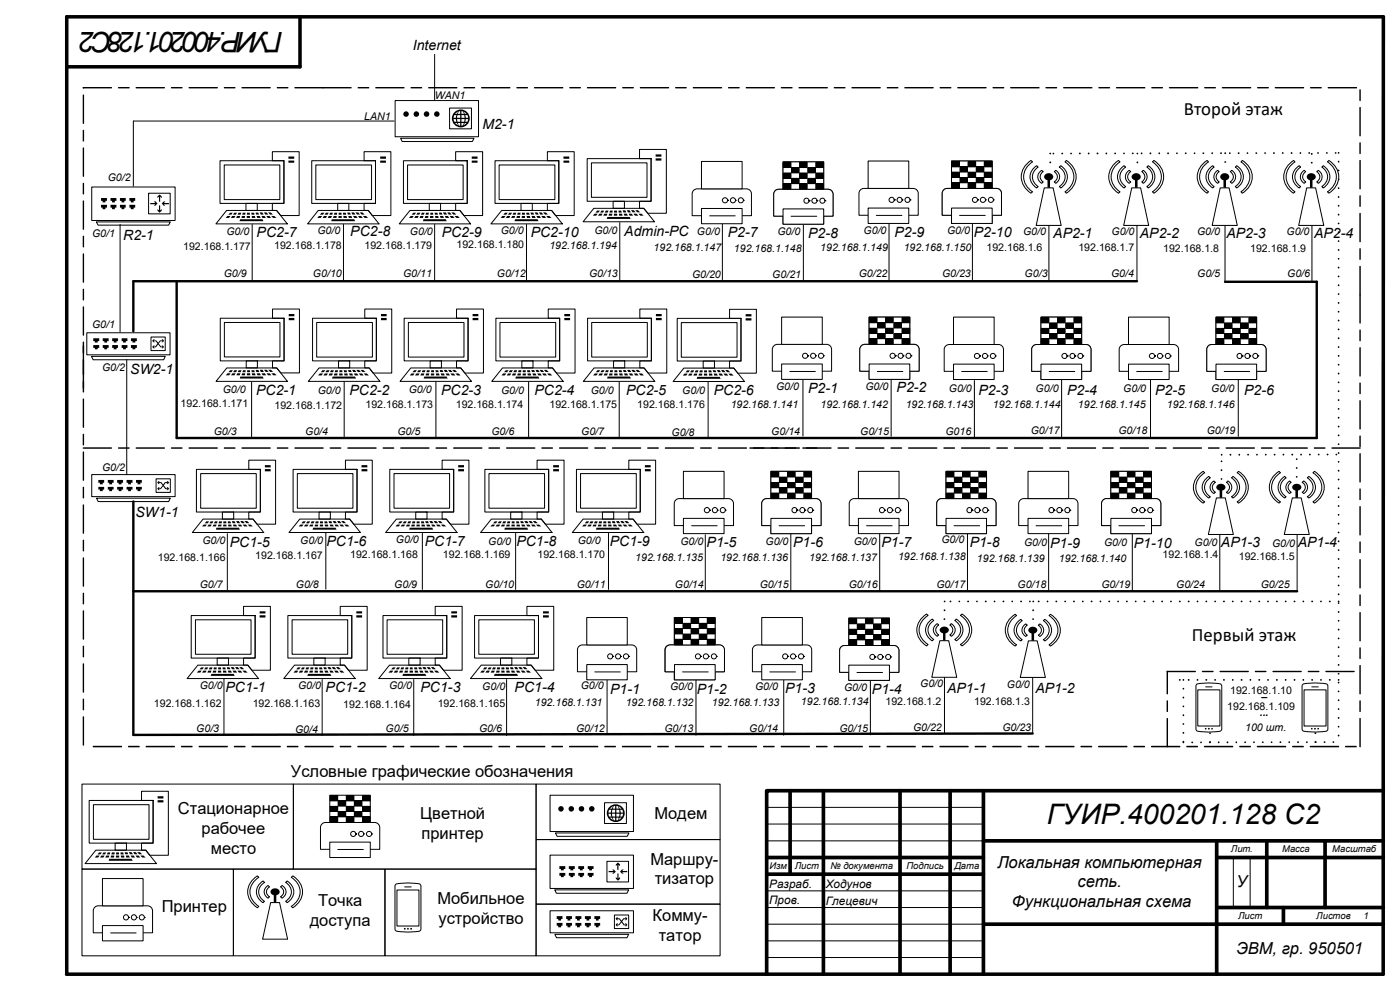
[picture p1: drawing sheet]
<svg xmlns="http://www.w3.org/2000/svg" width="420mm" height="297mm" viewBox="0 0 420 297" stroke-linecap="round" stroke-linejoin="round" font-family="sans-serif">
<defs><g id="words">
<g font-size="8.5">
<text x="85" y="9.5" transform="rotate(-180 85 9.5)">ГУИР.400201.128С2</text>
<text x="314" y="247.1">ГУИР.400201.128 С2</text>
</g>
<g font-size="5.6">
<text x="355.1" y="34.5">Второй этаж</text>
<text x="357.5" y="192.1">Первый этаж</text>
</g>
<g font-size="5">
<text x="87.3" y="232.9">Условные графические обозначения</text>
<text x="53.4" y="244">Стационарное</text>
<text x="126" y="245.5">Цветной</text>
<text x="196.3" y="245.4">Модем</text>
<text x="60.5" y="249.9">рабочее</text>
<text x="126.4" y="251.5">принтер</text>
<text x="63.2" y="255.8">место</text>
<text x="195.1" y="259.1">Маршру-</text>
<text x="299.2" y="260.1">Локальная компьютерная</text>
<text x="196.4" y="265">тизатор</text>
<text x="323.2" y="266">сеть.</text>
<text x="371" y="266">У</text>
<text x="48.5" y="273.5">Принтер</text>
<text x="95.4" y="271.5">Точка</text>
<text x="131.2" y="270.9">Мобильное</text>
<text x="303.6" y="271.9">Функциональная схема</text>
<text x="92.9" y="277.5">доступа</text>
<text x="131.5" y="276.9">устройство</text>
<text x="195.8" y="276.1">Комму-</text>
<text x="197.7" y="282.1">татор</text>
<text x="370.9" y="286">ЭВМ, гр. 950501</text>
</g>
<g font-size="4.2">
<text x="123.9" y="15.1">Internet</text>
<text x="144.7" y="38.6">M2-1</text>
<text x="77" y="71.1">PC2-7</text>
<text x="105.1" y="70.8">PC2-8</text>
<text x="132.5" y="71">PC2-9</text>
<text x="159.2" y="71.1">PC2-10</text>
<text x="187.3" y="70.9">Admin-PC</text>
<text x="218.4" y="71.2">P2-7</text>
<text x="242.4" y="71.3">P2-8</text>
<text x="268.4" y="71">P2-9</text>
<text x="292.2" y="71">P2-10</text>
<text x="316" y="71.4">AP2-1</text>
<text x="341.9" y="71.4">AP2-2</text>
<text x="367.9" y="71.4">AP2-3</text>
<text x="394.2" y="71.4">AP2-4</text>
<text x="37" y="72.1">R2-1</text>
<text x="39.1" y="112">SW2-1</text>
<text x="76.8" y="118.2">PC2-1</text>
<text x="104.9" y="118.5">PC2-2</text>
<text x="132.3" y="118.5">PC2-3</text>
<text x="160.4" y="118.4">PC2-4</text>
<text x="187.8" y="118.5">PC2-5</text>
<text x="214.1" y="118.4">PC2-6</text>
<text x="242.4" y="117.7">P2-1</text>
<text x="269" y="117.5">P2-2</text>
<text x="293.5" y="118.3">P2-3</text>
<text x="320.1" y="118.2">P2-4</text>
<text x="346.5" y="118.2">P2-5</text>
<text x="373.2" y="118.3">P2-6</text>
<text x="40.6" y="154.8">SW1-1</text>
<text x="68.9" y="163.8">PC1-5</text>
<text x="97.9" y="163.6">PC1-6</text>
<text x="127.4" y="163.6">PC1-7</text>
<text x="154.9" y="163.6">PC1-8</text>
<text x="182.9" y="163.6">PC1-9</text>
<text x="212" y="164">P1-5</text>
<text x="238" y="164">P1-6</text>
<text x="264.5" y="164.1">P1-7</text>
<text x="290.9" y="164">P1-8</text>
<text x="315" y="164.2">P1-9</text>
<text x="340.1" y="164.2">P1-10</text>
<text x="366.3" y="164">AP1-3</text>
<text x="389.3" y="164">AP1-4</text>
<text x="67.6" y="207.3">PC1-1</text>
<text x="97.7" y="207.3">PC1-2</text>
<text x="126.2" y="207.3">PC1-3</text>
<text x="154.4" y="207.4">PC1-4</text>
<text x="183.1" y="207.9">P1-1</text>
<text x="209" y="207.9">P1-2</text>
<text x="235.5" y="207.6">P1-3</text>
<text x="261.6" y="207.9">P1-4</text>
<text x="284.1" y="207.6">AP1-1</text>
<text x="310.6" y="207.6">AP1-2</text>
</g>
<g font-size="3.5">
<text x="230.8" y="266.1">Разраб.</text>
<text x="247.7" y="266.1">Ходунов</text>
<text x="230.8" y="271.1">Пров.</text>
<text x="247.7" y="271.2">Глецевич</text>
</g>
<g font-size="3.2">
<text x="130.4" y="29.8">WAN1</text>
<text x="109.3" y="35.9">LAN1</text>
<text x="32.3" y="54.1">G0/2</text>
<text x="27.6" y="71.2">G0/1</text>
<text x="67.9" y="70.4">G0/0</text>
<text x="95.2" y="70">G0/0</text>
<text x="123" y="70.4">G0/0</text>
<text x="150.2" y="70.1">G0/0</text>
<text x="178.3" y="70">G0/0</text>
<text x="209.1" y="70.3">G0/0</text>
<text x="233.2" y="70.4">G0/0</text>
<text x="259.1" y="70.2">G0/0</text>
<text x="284.1" y="70.2">G0/0</text>
<text x="306.9" y="70.4">G0/0</text>
<text x="333.5" y="70.5">G0/0</text>
<text x="359.1" y="70.5">G0/0</text>
<text x="386" y="70.5">G0/0</text>
<text x="54.9" y="74.8">192.168.1.177</text>
<text x="82.3" y="74.5">192.168.1.178</text>
<text x="109.3" y="74.5">192.168.1.179</text>
<text x="136.9" y="74.4">192.168.1.180</text>
<text x="164.8" y="74.7">192.168.1.194</text>
<text x="196.1" y="75.3">192.168.1.147</text>
<text x="220.2" y="75.4">192.168.1.148</text>
<text x="246.1" y="75.2">192.168.1.149</text>
<text x="271.1" y="75.2">192.168.1.150</text>
<text x="296" y="75.1">192.168.1.6</text>
<text x="323.5" y="75.3">192.168.1.7</text>
<text x="349" y="75.6">192.168.1.8</text>
<text x="375.1" y="75.6">192.168.1.9</text>
<text x="67.1" y="83.1">G0/9</text>
<text x="93.9" y="83.1">G0/10</text>
<text x="120.9" y="83.1">G0/11</text>
<text x="149.1" y="83.1">G0/12</text>
<text x="176.7" y="83.1">G0/13</text>
<text x="207.6" y="83.2">G0/20</text>
<text x="231.7" y="83.4">G0/21</text>
<text x="257.6" y="83.1">G0/22</text>
<text x="282.6" y="83.1">G0/23</text>
<text x="307.4" y="83.1">G0/3</text>
<text x="333.3" y="83.1">G0/4</text>
<text x="359.2" y="83.1">G0/5</text>
<text x="386.2" y="83.1">G0/6</text>
<text x="27.6" y="98.3">G0/1</text>
<text x="30.6" y="111.2">G0/2</text>
<text x="66.8" y="117.9">G0/0</text>
<text x="95.3" y="118">G0/0</text>
<text x="122.6" y="117.7">G0/0</text>
<text x="150.3" y="118.1">G0/0</text>
<text x="177.2" y="118">G0/0</text>
<text x="204.7" y="118.1">G0/0</text>
<text x="232.8" y="116.8">G0/0</text>
<text x="259.6" y="116.8">G0/0</text>
<text x="284.6" y="117.4">G0/0</text>
<text x="310.7" y="117.5">G0/0</text>
<text x="337" y="117.5">G0/0</text>
<text x="363.4" y="117.4">G0/0</text>
<text x="54.2" y="122">192.168.1.171</text>
<text x="82.3" y="122.6">192.168.1.172</text>
<text x="109.6" y="122.2">192.168.1.173</text>
<text x="136.7" y="122.2">192.168.1.174</text>
<text x="164.8" y="122.1">192.168.1.175</text>
<text x="191.2" y="122.3">192.168.1.176</text>
<text x="219.2" y="122.3">192.168.1.141</text>
<text x="246.1" y="122.3">192.168.1.142</text>
<text x="271.7" y="122.3">192.168.1.143</text>
<text x="297.9" y="122.3">192.168.1.144</text>
<text x="323.4" y="122.4">192.168.1.145</text>
<text x="350.1" y="122.4">192.168.1.146</text>
<text x="64.1" y="130.3">G0/3</text>
<text x="91.6" y="130.5">G0/4</text>
<text x="119.2" y="130.5">G0/5</text>
<text x="147.4" y="130.5">G0/6</text>
<text x="174.4" y="130.5">G0/7</text>
<text x="201.5" y="130.6">G0/8</text>
<text x="231.4" y="130.3">G0/14</text>
<text x="258.1" y="130.3">G0/15</text>
<text x="283.6" y="130.3">G016</text>
<text x="309.2" y="130.1">G0/17</text>
<text x="335.5" y="130.1">G0/18</text>
<text x="362" y="130.1">G0/19</text>
<text x="30.6" y="141.1">G0/2</text>
<text x="60.7" y="163.1">G0/0</text>
<text x="76.6" y="167.6">192.168.1.167</text>
<text x="90.1" y="163.2">G0/0</text>
<text x="105.1" y="167.3">192.168.1.168</text>
<text x="118.8" y="162.8">G0/0</text>
<text x="132.9" y="167.3">192.168.1.169</text>
<text x="146.5" y="163.2">G0/0</text>
<text x="161.2" y="167.3">192.168.1.170</text>
<text x="173.3" y="163.2">G0/0</text>
<text x="204.1" y="163.3">G0/0</text>
<text x="229.7" y="163.3">G0/0</text>
<text x="256.1" y="163.2">G0/0</text>
<text x="269.4" y="167.8">192.168.1.138</text>
<text x="282.4" y="162.8">G0/0</text>
<text x="307.2" y="163.5">G0/0</text>
<text x="331.2" y="163.5">G0/0</text>
<text x="348.8" y="167.2">192.168.1.4</text>
<text x="358.4" y="163.6">G0/0</text>
<text x="371.6" y="167.9">192.168.1.5</text>
<text x="381.6" y="163.9">G0/0</text>
<text x="47.4" y="168.2">192.168.1.166</text>
<text x="190.6" y="168.1">192.168.1.135</text>
<text x="216.1" y="168.2">192.168.1.136</text>
<text x="242.8" y="168.2">192.168.1.137</text>
<text x="293.1" y="168.3">192.168.1.139</text>
<text x="317.6" y="168.4">192.168.1.140</text>
<text x="59.9" y="176.1">G0/7</text>
<text x="88.8" y="176.2">G0/8</text>
<text x="118.3" y="176.2">G0/9</text>
<text x="145.6" y="176.1">G0/10</text>
<text x="173" y="176.2">G0/11</text>
<text x="202.5" y="176.1">G0/14</text>
<text x="227.9" y="176.1">G0/15</text>
<text x="254.6" y="176.1">G0/16</text>
<text x="280.9" y="176.1">G0/17</text>
<text x="305.3" y="176.3">G0/18</text>
<text x="330.4" y="176.3">G0/19</text>
<text x="352.8" y="176.1">G0/24</text>
<text x="378.2" y="176.1">G0/25</text>
<text x="59.9" y="206.5">G0/0</text>
<text x="89.5" y="206.5">G0/0</text>
<text x="116.7" y="206.5">G0/0</text>
<text x="144.7" y="206.9">G0/0</text>
<text x="174.2" y="206.6">G0/0</text>
<text x="201" y="206.7">G0/0</text>
<text x="226.5" y="206.7">G0/0</text>
<text x="253.2" y="207.2">G0/0</text>
<text x="276.1" y="206">G0/0</text>
<text x="302" y="206.1">G0/0</text>
<text x="369.1" y="207.9">192.168.1.10</text>
<text x="378.4" y="208.7">_</text>
<text x="46.2" y="211.9">192.168.1.162</text>
<text x="75.8" y="211.9">192.168.1.163</text>
<text x="103" y="212">192.168.1.164</text>
<text x="131.3" y="211.9">192.168.1.165</text>
<text x="160.4" y="211.5">192.168.1.131</text>
<text x="187.7" y="211.5">192.168.1.132</text>
<text x="213.5" y="211.6">192.168.1.133</text>
<text x="240.3" y="211.2">192.168.1.134</text>
<text x="265.6" y="211.2">192.168.1.2</text>
<text x="292.2" y="211.2">192.168.1.3</text>
<text x="368.2" y="212.7">192.168.1.109</text>
<text x="377.9" y="214.7">...</text>
<text x="58.9" y="219.5">G0/3</text>
<text x="88.5" y="219.5">G0/4</text>
<text x="115.7" y="219.5">G0/5</text>
<text x="143.7" y="219.5">G0/6</text>
<text x="172.8" y="219.5">G0/12</text>
<text x="199.3" y="219.5">G0/13</text>
<text x="224.8" y="219.5">G0/14</text>
<text x="251.8" y="219.3">G0/15</text>
<text x="273.9" y="219.2">G0/22</text>
<text x="300.7" y="219.2">G0/23</text>
<text x="373.5" y="219">100 шт.</text>
</g>
<g font-size="2.8">
<text x="369.2" y="255.4">Лит.</text>
<text x="384.6" y="255.4">Масса</text>
<text x="399.7" y="255.4">Масштаб</text>
<text x="230.8" y="260.3">Изм</text>
<text x="238.4" y="260.3">Лист</text>
<text x="249.2" y="260.3">№ документа</text>
<text x="271.9" y="260.3">Подпись</text>
<text x="286.3" y="260.3">Дата</text>
<text x="371.4" y="275.3">Лист</text>
<text x="394.9" y="275.3">Листов</text>
<text x="409" y="275.3">1</text>
</g>
</g></defs>
<g fill="none" stroke="#000" stroke-width="1.1">
<path d="M90 5v15h-70M237 237v25M247 237v55M270 237v55M285 237v55M295 237v55M415 237h-185v55M230 257h65M295 252h120M365 252v40M365 257h50M380 252v20"/>
<path d="M397.5 252v20M230 262h65M295 277h120M365 272h50M385 272v5M20 292h395v-287h-395v287"/>
</g>
<path d="M230 242h65M230 247h65M230 252h65M370 257v15M375 257v15M230 267h65M230 272h65M230 277h65.1M230 282h65M230.2 287h64.8" fill="none" stroke="#000" stroke-width=".3"/>
<path d="M27.4 106.8l.5 1h21.2l.5-1zM26 99.7v6.6h25v-6.6z" fill-rule="evenodd" fill="#fff"/>
<path d="M26 99.7h25v6.6h-25zM27.4 106.8h22.2l-.5 1h-21.2z" fill="none" stroke="#000" stroke-width=".3"/>
<path d="M45.3 101h4.3v4.1h-4.3z" fill="#fff"/>
<path d="M45.3 101h4.3v4.1h-4.3z" fill="none" stroke="#000" stroke-width=".3"/>
<g fill="#000">
<path d="M28 103.4v.9h.4v.4h.9v-.4h.5v-.9zM30.8 103.4v.9h.5v.4h.8v-.4h.5v-.9zM33.7 103.4v.9h.4v.4h.9v-.4h.4v-.9zM36.5 103.4v.9h.4v.4h.9v-.4h.4v-.9zM39.3 103.4v.9h.5v.4h.8v-.4h.5v-.9zM39.3 101.4v.8h.5v.5h.8v-.5h.5v-.8zM36.5 101.4v.8h.4v.5h.9v-.5h.4v-.8zM33.7 101.4v.8h.4v.5h.9v-.5h.4v-.8zM30.8 101.4v.8h.5v.5h.8v-.5h.5v-.8zM28 101.4v.8h.4v.5h.9v-.5h.5v-.8z" fill-rule="evenodd"/>
<path d="M46.1 101.7h.3l-.3 .3h.8l.6 .7 .5-.7h.8l-.3-.3h.4l.3 .5-.3 .4h-.4l.3-.3h-.6l-.6 .7 .7 .8h.5l-.3-.3h.4l.3 .5-.3 .4h-.4l.3-.3h-.7l-.6-.9-.7 .9h-.7l.3 .3h-.3l-.5-.4 .5-.5h.3l-.3 .3h.5l.6-.8-.5-.7h-.6l.3 .3h-.3l-.5-.4z" fill-rule="evenodd"/>
</g>
<path d="M29 149.3l.5 1h21.1l.5-1zM27.5 142.2v6.6h25v-6.6z" fill-rule="evenodd" fill="#fff"/>
<path d="M27.5 142.2h25v6.6h-25zM29 149.3h22.1l-.5 1h-21.1z" fill="none" stroke="#000" stroke-width=".3"/>
<path d="M46.8 143.5h4.3v4.1h-4.3z" fill="#fff"/>
<path d="M46.8 143.5h4.3v4.1h-4.3z" fill="none" stroke="#000" stroke-width=".3"/>
<g fill="#000">
<path d="M29.5 145.9v.8h.5v.5h.8v-.5h.4v-.8zM32.3 145.9v.8h.5v.5h.8v-.5h.5v-.8zM35.1 145.9v.8h.5v.5h.8v-.5h.5v-.8zM38 145.9v.8h.4v.5h.9v-.5h.5v-.8zM40.8 145.9v.8h.5v.5h.8v-.5h.4v-.8zM40.8 143.8v.9h.5v.5h.8v-.5h.4v-.9zM38 143.8v.9h.4v.5h.9v-.5h.5v-.9zM35.1 143.8v.9h.5v.5h.8v-.5h.5v-.9zM32.3 143.8v.9h.5v.5h.8v-.5h.5v-.9zM29.5 143.8v.9h.5v.5h.8v-.5h.4v-.9z" fill-rule="evenodd"/>
<path d="M47.5 144.2h.4l-.3 .3h.8l.5 .7 .6-.7h.8l-.3-.3h.3l.5 .5-.5 .4h-.3l.3-.3h-.6l-.6 .7 .7 .8h.5l-.3-.3h.3l.5 .5-.5 .4h-.3l.3-.3h-.7l-.7-.9-.6 .9h-.7l.3 .3h-.4l-.3-.4 .4-.5h.3l-.3 .3h.5l.7-.8-.6-.7h-.6l.3 .3h-.3l-.4-.4z" fill-rule="evenodd"/>
</g>
<path d="M226 193.9l1.2-.6h14.8a1.47 1.47 0 0 1 1.5 1.5v6.5h-17.8v-6.5z" fill-rule="evenodd" fill="#fff"/>
<path d="M226 193.9l1.2-.6h14.8a1.47 1.47 0 0 1 1.5 1.5v6.5h-17.8v-6.5z" fill="none" stroke="#000" stroke-width=".3"/>
<path d="M228.5 199.2v4.6h12.2v-4.6zM228.5 185.1v8.2h12.2v-8.2z" fill-rule="evenodd" fill="#fff"/>
<path d="M228.5 199.2h12.2v4.6h-12.2zM228.5 185.1h12.2v8.2h-12.2zM230.9 201.4h7.7" fill="none" stroke="#000" stroke-width=".3"/>
<path d="M239.6 196.7a.77 .77 0 0 0 1.5 0 .77 .77 0 0 0-1.5 0zM237.1 196.7a.8 .8 0 0 0 1.6 0 .8 .8 0 0 0-1.6 0zM234.8 196.7a.76 .76 0 0 0 1.5 0 .76 .76 0 0 0-1.5 0z" fill-rule="evenodd" fill="#fff"/>
<g fill="none" stroke="#000" stroke-width=".3">
<path d="M236.3 196.7h.1M238.7 196.7h.1M241.1 196.7h.1"/>
<circle cx="235.5" cy="196.7" r=".76"/>
<circle cx="237.9" cy="196.7" r=".76"/>
<circle cx="240.3" cy="196.7" r=".77"/>
</g>
<path d="M202.9 149.7l.9-.3h14.7a1.52 1.52 0 0 1 1.5 1.6v6.5h-17.7v-6.5z" fill-rule="evenodd" fill="#fff"/>
<path d="M202.9 149.7l.9-.3h14.7a1.52 1.52 0 0 1 1.5 1.6v6.5h-17.7v-6.5z" fill="none" stroke="#000" stroke-width=".3"/>
<path d="M205 155.4v4.5h12.2v-4.5zM205 141.3v8.1h12.2v-8.1z" fill-rule="evenodd" fill="#fff"/>
<path d="M205 155.4h12.2v4.5h-12.2zM205 141.3h12.2v8.1h-12.2zM207.5 157.6h7.6" fill="none" stroke="#000" stroke-width=".3"/>
<path d="M216 152.9a.8 .8 0 0 0 1.6 0 .8 .8 0 0 0-1.6 0zM213.7 152.9a.77 .77 0 0 0 1.5 0 .77 .77 0 0 0-1.5 0zM211.3 152.9a.8 .8 0 0 0 1.6 0 .8 .8 0 0 0-1.6 0z" fill-rule="evenodd" fill="#fff"/>
<g fill="none" stroke="#000" stroke-width=".3">
<path d="M212.9 152.9h.1M215.2 152.9h.1M217.6 152.9h.1"/>
<circle cx="212.1" cy="152.9" r=".78"/>
<circle cx="214.5" cy="152.9" r=".77"/>
<circle cx="216.8" cy="152.9" r=".77"/>
</g>
<path d="M229.1 149.7l.9-.3h14.8a1.52 1.52 0 0 1 1.5 1.6v6.5h-17.8v-6.5z" fill-rule="evenodd" fill="#fff"/>
<path d="M229.1 149.7l.9-.3h14.8a1.52 1.52 0 0 1 1.5 1.6v6.5h-17.8v-6.5z" fill="none" stroke="#000" stroke-width=".3"/>
<path d="M231.3 155.4v4.5h12.2v-4.5zM231.3 141.3v8.1h12.2v-8.1z" fill-rule="evenodd" fill="#fff"/>
<path d="M231.3 155.4h12.2v4.5h-12.2zM231.3 141.3h12.2v8.1h-12.2zM233.7 157.6h7.7" fill="none" stroke="#000" stroke-width=".3"/>
<path d="M242.3 152.9a.77 .77 0 0 0 1.5 0 .77 .77 0 0 0-1.5 0zM239.9 152.9a.8 .8 0 0 0 1.6 0 .8 .8 0 0 0-1.6 0zM237.6 152.9a.77 .77 0 0 0 1.5 0 .77 .77 0 0 0-1.5 0z" fill-rule="evenodd" fill="#fff"/>
<g fill="none" stroke="#000" stroke-width=".3">
<path d="M239.1 152.9h.1M241.5 152.9h.1M243.8 152.9h.1"/>
<circle cx="238.3" cy="152.9" r=".77"/>
<circle cx="240.7" cy="152.9" r=".77"/>
<circle cx="243.1" cy="152.9" r=".77"/>
</g>
<path d="M255.4 149.7l.8-.3h14.8a1.52 1.52 0 0 1 1.5 1.6v6.5h-17.7v-6.5z" fill-rule="evenodd" fill="#fff"/>
<path d="M255.4 149.7l.8-.3h14.8a1.52 1.52 0 0 1 1.5 1.6v6.5h-17.7v-6.5z" fill="none" stroke="#000" stroke-width=".3"/>
<path d="M257.5 155.4v4.5h12.2v-4.5zM257.5 141.3v8.1h12.2v-8.1z" fill-rule="evenodd" fill="#fff"/>
<path d="M257.5 155.4h12.2v4.5h-12.2zM257.5 141.3h12.2v8.1h-12.2zM260 157.6h7.6" fill="none" stroke="#000" stroke-width=".3"/>
<path d="M268.5 152.9a.8 .8 0 0 0 1.6 0 .8 .8 0 0 0-1.6 0zM266.2 152.9a.77 .77 0 0 0 1.5 0 .77 .77 0 0 0-1.5 0zM263.8 152.9a.77 .77 0 0 0 1.5 0 .77 .77 0 0 0-1.5 0z" fill-rule="evenodd" fill="#fff"/>
<g fill="none" stroke="#000" stroke-width=".3">
<path d="M265.3 152.9h.1M267.7 152.9h.1M270.1 152.9h.1"/>
<circle cx="264.6" cy="152.9" r=".77"/>
<circle cx="266.9" cy="152.9" r=".77"/>
<circle cx="269.3" cy="152.9" r=".77"/>
</g>
<path d="M281.6 149.7l.9-.3h14.8a1.52 1.52 0 0 1 1.5 1.6v6.5h-17.8v-6.5z" fill-rule="evenodd" fill="#fff"/>
<path d="M281.6 149.7l.9-.3h14.8a1.52 1.52 0 0 1 1.5 1.6v6.5h-17.8v-6.5z" fill="none" stroke="#000" stroke-width=".3"/>
<path d="M283.8 155.4v4.5h12.2v-4.5zM283.8 141.3v8.1h12.2v-8.1z" fill-rule="evenodd" fill="#fff"/>
<path d="M283.8 155.4h12.2v4.5h-12.2zM283.8 141.3h12.2v8.1h-12.2zM286.2 157.6h7.7" fill="none" stroke="#000" stroke-width=".3"/>
<path d="M294.8 152.9a.8 .8 0 0 0 1.6 0 .8 .8 0 0 0-1.6 0zM292.4 152.9a.8 .8 0 0 0 1.6 0 .8 .8 0 0 0-1.6 0zM290 152.9a.8 .8 0 0 0 1.6 0 .8 .8 0 0 0-1.6 0z" fill-rule="evenodd" fill="#fff"/>
<g fill="none" stroke="#000" stroke-width=".3">
<path d="M291.6 152.9h.1M294 152.9h.1M296.4 152.9h.1"/>
<circle cx="290.8" cy="152.9" r=".77"/>
<circle cx="293.2" cy="152.9" r=".77"/>
<circle cx="295.6" cy="152.9" r=".79"/>
</g>
<path d="M252.5 193.8l.9-.3h14.7a1.51 1.51 0 0 1 1.6 1.4v6.6h-17.8v-6.6z" fill-rule="evenodd" fill="#fff"/>
<path d="M252.5 193.8l.9-.3h14.7a1.51 1.51 0 0 1 1.6 1.4v6.6h-17.8v-6.6z" fill="none" stroke="#000" stroke-width=".3"/>
<path d="M254.6 199.3v4.6h12.2v-4.6zM254.6 185.3v8.2h12.2v-8.2z" fill-rule="evenodd" fill="#fff"/>
<path d="M254.6 199.3h12.2v4.6h-12.2zM254.6 185.3h12.2v8.2h-12.2zM257.1 201.5h7.7" fill="none" stroke="#000" stroke-width=".3"/>
<path d="M265.7 196.9a.76 .76 0 0 0 1.5 0 .76 .76 0 0 0-1.5 0zM263.3 196.9a.76 .76 0 0 0 1.5 0 .76 .76 0 0 0-1.5 0zM260.9 196.9a.8 .8 0 0 0 1.6 0 .8 .8 0 0 0-1.6 0z" fill-rule="evenodd" fill="#fff"/>
<g fill="none" stroke="#000" stroke-width=".3">
<path d="M262.5 196.9h.1M264.8 196.9h.1M267.2 196.9h.1"/>
<circle cx="261.7" cy="196.9" r=".76"/>
<circle cx="264.1" cy="196.9" r=".76"/>
<circle cx="266.4" cy="196.9" r=".76"/>
</g>
<path d="M173.5 193.9l1.2-.6h14.8a1.49 1.49 0 0 1 1.5 1.5v6.5h-17.8v-6.5z" fill-rule="evenodd" fill="#fff"/>
<path d="M173.5 193.9l1.2-.6h14.8a1.49 1.49 0 0 1 1.5 1.5v6.5h-17.8v-6.5z" fill="none" stroke="#000" stroke-width=".3"/>
<path d="M176 199.2v4.6h12.2v-4.6zM176 185.1v8.2h12.2v-8.2z" fill-rule="evenodd" fill="#fff"/>
<path d="M176 199.2h12.2v4.6h-12.2zM176 185.1h12.2v8.2h-12.2zM178.4 201.4h7.7" fill="none" stroke="#000" stroke-width=".3"/>
<path d="M187 196.7a.8 .8 0 0 0 1.6 0 .8 .8 0 0 0-1.6 0zM184.7 196.7a.76 .76 0 0 0 1.5 0 .76 .76 0 0 0-1.5 0zM182.3 196.7a.76 .76 0 0 0 1.5 0 .76 .76 0 0 0-1.5 0z" fill-rule="evenodd" fill="#fff"/>
<g fill="none" stroke="#000" stroke-width=".3">
<path d="M183.8 196.7h.1M186.2 196.7h.1M188.6 196.7h.1"/>
<circle cx="183" cy="196.7" r=".76"/>
<circle cx="185.4" cy="196.7" r=".76"/>
<circle cx="187.8" cy="196.7" r=".78"/>
</g>
<path d="M199.8 193.9l1.2-.6h14.7a1.49 1.49 0 0 1 1.6 1.5v6.5h-17.8v-6.5z" fill-rule="evenodd" fill="#fff"/>
<path d="M199.8 193.9l1.2-.6h14.7a1.49 1.49 0 0 1 1.6 1.5v6.5h-17.8v-6.5z" fill="none" stroke="#000" stroke-width=".3"/>
<path d="M202.3 199.2v4.6h12.2v-4.6zM202.3 185.1v8.2h12.2v-8.2z" fill-rule="evenodd" fill="#fff"/>
<path d="M202.3 199.2h12.2v4.6h-12.2zM202.3 185.1h12.2v8.2h-12.2zM204.7 201.4h7.6" fill="none" stroke="#000" stroke-width=".3"/>
<path d="M213.3 196.7a.78 .78 0 0 0 1.5 0 .78 .78 0 0 0-1.5 0zM210.9 196.7a.76 .76 0 0 0 1.5 0 .76 .76 0 0 0-1.5 0zM208.5 196.7a.8 .8 0 0 0 1.6 0 .8 .8 0 0 0-1.6 0z" fill-rule="evenodd" fill="#fff"/>
<g fill="none" stroke="#000" stroke-width=".3">
<path d="M211.6 160.3v16.8M237.2 160v17.1M263.9 160v17.1M290.2 160v16.8M210.1 196.7h.1M212.4 196.7h.1M214.8 196.7h.1M182.1 203.8v15.7M208.8 203.8v16.5M235.1 203.8v16.5M261.1 204v16.3"/>
<circle cx="209.3" cy="196.7" r=".76"/>
<circle cx="211.7" cy="196.7" r=".76"/>
<circle cx="214.1" cy="196.7" r=".78"/>
</g>
<path d="M53 84.3v47M341.1 84.3h-301.1v15M395 84.5v46.8M40 150.3v70l269.8-.5M40 177.2h349.1" fill="none" stroke="#000" stroke-width=".72"/>
<g fill="#000">
<path d="M24.9 26.1h8.5l.2 .2-.2 .2h-8.4zM35.4 26.1h3.3l.2 .2-.2 .2h-3.1zM40.7 26.1h8.6l.2 .2-.2 .2h-8.4zM51.3 26.1h3.3l.2 .2-.2 .2h-3.1zM56.6 26.1h8.6l.2 .2-.2 .2h-8.4zM67.2 26.1h3.2l.3 .2-.3 .2h-3zM72.5 26.1h8.5l.2 .2-.2 .2h-8.4zM83.1 26.1h3.2l.2 .2-.2 .2h-3.1zM88.4 26.1h8.5l.2 .2-.2 .2h-8.4z"/>
<path d="M96.7 26.1h8.6l.2 .2-.2 .2h-8.4zM107.3 26.1h3.3l.2 .2-.2 .2h-3.1zM112.6 26.1h8.6l.2 .2-.2 .2h-8.4zM123.2 26.1h3.2l.3 .2-.3 .2h-3zM128.5 26.1h8.5l.2 .2-.2 .2h-8.3zM139.1 26.1h3.2l.2 .2-.2 .2h-3.1zM144.4 26.1h8.5l.2 .2-.2 .2h-8.4zM155 26.1h3.2l.2 .2-.2 .2h-3.1zM160.2 26.1h8.6l.2 .2-.2 .2h-8.4zM170.8 26.1h3.3l.2 .2-.2 .2h-3.1zM176.1 26.1h8.6l.2 .2-.2 .2h-8.4zM186.7 26.1h3.2l.3 .2-.3 .2h-3zM192 26.1h8.5l.2 .2-.2 .2h-8.3zM202.6 26.1h3.2l.2 .2-.2 .2h-3.1zM207.9 26.1h8.5l.2 .2-.2 .2h-8.4zM218.5 26.1h3.2l.2 .2-.2 .2h-3.1zM223.7 26.1h8.6l.2 .2-.2 .2h-8.4zM234.3 26.1h3.3l.2 .2-.2 .2h-3.1zM239.6 26.1h8.6l.2 .2-.2 .2h-8.4zM250.2 26.1h3.2l.3 .2-.3 .2h-3zM255.5 26.1h8.5l.2 .2-.2 .2h-8.3zM266.1 26.1h3.2l.2 .2-.2 .2h-3.1zM271.4 26.1h8.5l.2 .2-.2 .2h-8.4zM281.9 26.1h3.3l.2 .2-.2 .2h-3.1zM287.2 26.1h8.6l.2 .2-.2 .2h-8.4zM297.8 26.1h3.3l.2 .2-.2 .2h-3.1zM303.1 26.1h8.6l.2 .2-.2 .2h-8.4zM313.7 26.1h3.2l.3 .2-.3 .2h-3zM319 26.1h8.5l.2 .2-.2 .2h-8.3zM329.6 26.1h3.2l.2 .2-.2 .2h-3.1zM334.9 26.1h8.5l.2 .2-.2 .2h-8.4zM345.4 26.1h3.3l.2 .2-.2 .2h-3.1zM350.7 26.1h8.6l.2 .2-.2 .2h-8.4zM361.3 26.1h3.3l.2 .2-.2 .2h-3.1zM366.6 26.1h8.6l.2 .2-.2 .2h-8.4zM377.2 26.1h3.2l.3 .2-.3 .2h-3zM382.5 26.1h8.5l.2 .2-.2 .2h-8.3zM393.1 26.1h3.2l.2 .2-.2 .2h-3.1zM398.4 26.1h8.5l.2 .2-.2 .2h-8.4z"/>
<path d="M407.9 79.7l.3 .2v8.4l-.2 .2-.2-.2zM407.9 74.4l.3 .2v3.1l-.2 .2-.2-.2zM407.9 63.9l.3 .1v8.4l-.2 .2-.2-.2zM407.9 58.6l.3 .1v3.1l-.2 .2-.2-.2zM407.9 48l.3 .1v8.4l-.2 .3-.2-.3zM407.9 42.7l.3 .1v3.1l-.2 .3-.2-.3zM407.9 32.1l.3 .2v8.3l-.2 .3-.2-.3zM407.9 26.8l.3 .2v3.1l-.2 .2-.2-.2z"/>
<path d="M24.9 107.7l.3 .2v8.4l-.2 .2-.2-.2zM24.9 102.4l.3 .2v3.1l-.2 .2-.2-.2zM24.9 91.9l.3 .1v8.4l-.2 .2-.2-.2zM24.9 86.6l.3 .1v3.1l-.2 .2-.2-.2zM24.9 76l.3 .2v8.3l-.2 .3-.2-.3zM24.9 70.7l.3 .2v3.1l-.2 .2-.2-.2zM24.9 60.1l.3 .2v8.4l-.2 .2-.2-.2zM24.9 54.8l.3 .2v3.1l-.2 .2-.2-.2zM24.9 44.3l.3 .1v8.4l-.2 .2-.2-.2zM24.9 39l.3 .1v3.1l-.2 .2-.2-.2zM24.9 28.4l.3 .1v8.4l-.2 .2-.2-.2zM24.8 26.3a.22 .22 0 0 1 .4 0 .22 .22 0 0 1-.4 0z"/>
<path d="M24.9 103.6l.3 .2v8.3l-.2 .3-.2-.3zM24.9 114.2l.3 .1v3.1l-.2 .2-.2-.2zM24.9 119.5l.3 .1v8.4l-.2 .2-.2-.2zM24.9 130.1l.3 .1v3.1l-.2 .2-.2-.2zM24.9 135.4l.3 .1v8.4l-.2 .2-.2-.2zM24.9 145.9l.3 .2v3.1l-.2 .2-.2-.2zM24.9 151.2l.3 .2v8.4l-.2 .2-.2-.2zM24.9 161.8l.3 .2v3.1l-.2 .2-.2-.2zM24.9 167.1l.3 .2v8.3l-.2 .3-.2-.3zM24.9 177.7l.3 .1v3.1l-.2 .2-.2-.2zM24.9 183l.3 .1v8.4l-.2 .2-.2-.2zM24.9 193.6l.3 .1v3.1l-.2 .2-.2-.2zM24.9 198.9l.3 .1v8.4l-.2 .2-.2-.2zM24.9 209.4l.3 .2v3.1l-.2 .2-.2-.2zM24.9 214.7l.3 .2v8.4l-.2 .2-.2-.2z"/>
<path d="M24.9 134.1h8.5l.2 .2-.2 .2h-8.4zM35.4 134.1h3.3l.2 .2-.2 .2h-3.1zM40.7 134.1h8.6l.2 .2-.2 .2h-8.4zM51.3 134.1h3.3l.2 .2-.2 .2h-3.1zM56.6 134.1h8.6l.2 .2-.2 .2h-8.4zM67.2 134.1h3.2l.3 .2-.3 .2h-3zM72.5 134.1h8.5l.2 .2-.2 .2h-8.4zM83.1 134.1h3.2l.2 .2-.2 .2h-3.1zM88.4 134.1h8.5l.2 .2-.2 .2h-8.4zM98.9 134.1h3.3l.2 .2-.2 .2h-3.1zM104.2 134.1h8.6l.2 .2-.2 .2h-8.4zM114.8 134.1h3.3l.2 .2-.2 .2h-3.1zM120.1 134.1h8.6l.2 .2-.2 .2h-8.4zM130.7 134.1h3.2l.3 .2-.3 .2h-3zM136 134.1h8.5l.2 .2-.2 .2h-8.4zM146.6 134.1h3.2l.2 .2-.2 .2h-3.1zM151.9 134.1h8.5l.2 .2-.2 .2h-8.4zM162.4 134.1h3.3l.2 .2-.2 .2h-3.1zM167.7 134.1h8.6l.2 .2-.2 .2h-8.4zM178.3 134.1h3.3l.2 .2-.2 .2h-3.1zM183.6 134.1h8.6l.2 .2-.2 .2h-8.4zM194.2 134.1h3.2l.3 .2-.3 .2h-3zM199.5 134.1h8.5l.2 .2-.2 .2h-8.4zM210.1 134.1h3.2l.2 .2-.2 .2h-3.1zM215.4 134.1h8.5l.2 .2-.2 .2h-8.4zM225.9 134.1h3.3l.2 .2-.2 .2h-3.1zM231.2 134.1h8.6l.2 .2-.2 .2h-8.4zM241.8 134.1h3.2l.2 .2-.2 .2h-3z"/>
<path d="M399.5 134.1h8.5l.2 .2-.2 .2h-8.4zM394.2 134.1h3.2l.2 .2-.2 .2h-3.1zM383.6 134.1h8.5l.2 .2-.2 .2h-8.3zM378.3 134.1h3.3l.2 .2-.2 .2h-3.1zM367.7 134.1h8.6l.2 .2-.2 .2h-8.4zM362.4 134.1h3.3l.2 .2-.2 .2h-3.1zM351.8 134.1h8.6l.2 .2-.2 .2h-8.4zM346.6 134.1h3.2l.2 .2-.2 .2h-3.1zM336 134.1h8.5l.2 .2-.2 .2h-8.4zM330.7 134.1h3.2l.2 .2-.2 .2h-3.1zM320.1 134.1h8.5l.2 .2-.2 .2h-8.3zM314.8 134.1h3.3l.2 .2-.2 .2h-3.1zM304.2 134.1h8.6l.2 .2-.2 .2h-8.4zM298.9 134.1h3.3l.2 .2-.2 .2h-3.1zM288.3 134.1h8.6l.2 .2-.2 .2h-8.4zM283.1 134.1h3.2l.2 .2-.2 .2h-3.1zM272.5 134.1h8.5l.2 .2-.2 .2h-8.4zM267.2 134.1h3.2l.2 .2-.2 .2h-3.1zM256.6 134.1h8.5l.2 .2-.2 .2h-8.3zM251.3 134.1h3.3l.2 .2-.2 .2h-3.1zM240.7 134.1h8.6l.2 .2-.2 .2h-8.4zM235.4 134.1h3.3l.2 .2-.2 .2h-3.1zM224.8 134.1h8.6l.2 .2-.2 .2h-8.4z"/>
<path d="M27.9 223.6l8.5-.1 .2 .3-.2 .2h-8.4zM38.5 223.6l3.2-.1 .2 .3-.2 .2h-3.1zM43.7 223.6l8.6-.1 .2 .3-.2 .2h-8.4zM54.3 223.6l3.3-.1 .2 .3-.2 .2h-3.1zM59.6 223.6l8.6-.1 .2 .3-.2 .2h-8.4zM70.2 223.6l3.2-.1 .3 .3-.3 .2h-3zM75.5 223.6l8.5-.1 .2 .3-.2 .2h-8.4zM86.1 223.6l3.2-.1 .2 .3-.2 .2h-3.1zM91.4 223.6l8.5-.1 .2 .3-.2 .2h-8.4zM102 223.6l3.2-.1 .2 .3-.2 .2h-3.1zM107.2 223.6l8.6-.1 .2 .3-.2 .2h-8.4zM117.8 223.6l3.3-.1 .2 .3-.2 .2h-3.1zM123.1 223.6l8.6-.1 .2 .3-.2 .2h-8.4zM133.7 223.6l3.2-.1 .3 .3-.3 .2h-3zM139 223.6l8.5-.1 .2 .3-.2 .2h-8.4zM149.6 223.6l3.2-.1 .2 .3-.2 .2h-3.1zM154.9 223.6l8.5-.1 .2 .3-.2 .2h-8.4zM165.5 223.6l3.2-.1 .2 .3-.2 .2h-3.1zM170.7 223.6l8.6-.1 .2 .3-.2 .2h-8.4zM181.3 223.6l3.3-.1 .2 .3-.2 .2h-3.1zM186.6 223.6l8.6-.1 .2 .3-.2 .2h-8.4zM197.2 223.6l3.2-.1 .3 .3-.3 .2h-3zM202.5 223.6l8.5-.1 .2 .3-.2 .2h-8.4zM213.1 223.6l3.2-.1 .2 .3-.2 .2h-3.1zM218.4 223.6l8.5-.1 .2 .3-.2 .2h-8.4zM229 223.6l3.2-.1 .2 .3-.2 .2h-3.1zM234.2 223.6l8.6-.1 .2 .3-.2 .2h-8.4zM244.8 223.6l3.3-.1 .2 .3-.2 .2h-3.1zM250.1 223.6l8.6-.1 .2 .3-.2 .2h-8.4zM260.7 223.6l3.2-.1 .3 .3-.3 .2h-3zM266 223.6l8.5-.1 .2 .3-.2 .2h-8.4zM276.6 223.6l3.2-.1 .2 .3-.2 .2h-3.1zM281.9 223.6l8.5-.1 .2 .3-.2 .2h-8.4zM292.4 223.6l3.3-.1 .2 .3-.2 .2h-3.1zM297.7 223.6l8.6-.1 .2 .3-.2 .2h-8.4zM308.3 223.6l3.3-.1 .2 .3-.2 .2h-3.1zM313.6 223.6l8.6-.1 .2 .3-.2 .2h-8.4zM324.2 223.6l3.2-.1 .3 .3-.3 .2h-3zM329.5 223.6l8.5-.1 .2 .3-.2 .2h-8.4zM340.1 223.6l3.2-.1 .2 .3-.2 .2h-3.1zM345.4 223.6l8.5-.1 .2 .3-.2 .2h-8.4zM355.9 223.6l3.3-.1 .2 .3-.2 .2h-3.1zM361.2 223.6l8.6-.1 .2 .3-.2 .2h-8.4zM371.8 223.6l3.3-.1 .2 .3-.2 .2h-3.1zM377.1 223.6l8.6-.1 .2 .3-.2 .2h-8.4zM387.7 223.6l3.2-.1 .3 .3-.3 .2h-3zM393 223.6l8.5-.1 .2 .3-.2 .2h-8.4zM403.6 223.6l3.2-.1 .2 .3-.2 .2h-3.1z"/>
<path d="M407.9 215.2l.3 .2v8.4l-.2 .2-.2-.2zM407.9 209.9l.3 .2v3.1l-.2 .2-.2-.2zM407.9 199.4l.3 .1v8.4l-.2 .2-.2-.2zM407.9 194.1l.3 .1v3.1l-.2 .2-.2-.2zM407.9 183.5l.3 .1v8.4l-.2 .2-.2-.2zM407.9 178.2l.3 .2v3l-.2 .3-.2-.3zM407.9 167.6l.3 .2v8.3l-.2 .3-.2-.3zM407.9 162.3l.3 .2v3.1l-.2 .2-.2-.2zM407.9 151.7l.3 .2v8.4l-.2 .2-.2-.2zM407.9 146.4l.3 .2v3.1l-.2 .2-.2-.2zM407.9 135.9l.3 .1v8.4l-.2 .2-.2-.2zM407.9 130.6l.3 .1v3.1l-.2 .2-.2-.2zM407.9 120l.3 .1v8.4l-.2 .2-.2-.2zM407.9 114.7l.3 .2v3l-.2 .3-.2-.3zM407.9 104.1l.3 .2v8.3l-.2 .3-.2-.3zM407.9 98.8l.3 .2v3.1l-.2 .2-.2-.2zM407.9 88.2l.3 .2v8.4l-.2 .2-.2-.2z"/>
</g>
<path d="M73.1 181.7v2.8h3.4v12.7h-3.4v2.1h1.2l1.3 1.6h5.5v-19.2zM57.4 184.5v12.7h19.1v-12.7zM59.4 199.3l-3.3 4.1h21.5l-3.3-4.1zM65.2 197.2v2.1h3.3v-2.1z" fill-rule="evenodd" fill="#fff"/>
<path d="M57.4 184.5h19.1v12.7h-19.1zM59.4 199.3h14.9l3.3 4.1h-21.5zM65.2 197.2h3.3v2.1h-3.3zM73.1 181.7h8v19.2h-5.5l-1.3-1.6h-1.2v-2.1h3.4v-12.7h-3.4z" fill="none" stroke="#000" stroke-width=".3"/>
<path d="M58.6 185.8h16.7v10.3h-16.7z" fill="#fff"/>
<path d="M58.6 185.8h16.7v10.3h-16.7z" fill="none" stroke="#000" stroke-width=".3"/>
<path d="M77.9 183.2v.7h1.7v-.7zM77.9 184.4v.7h1.7v-.7zM72.7 201l.6 .6h1l-.6-.6zM71.8 199.9l.5 .7h.9l-.6-.7zM71.2 201l.5 .6h1l-.5-.6zM70.5 199.9l.5 .7h.9l-.6-.7zM69.8 201l.3 .6h1l-.4-.6zM69.3 199.9l.3 .7h.9l-.4-.7zM68.3 201l.2 .6h1.1l-.3-.6zM68 200l.2 .6h.9l-.3-.6zM66.9 201v.6h1.1l-.2-.6zM66.8 200v.6h.9l-.1-.6zM65.4 200v.6h.9v-.6zM65.4 201v.6h1l-.1-.6zM64.2 200l-.1 .6h.8l.1-.6zM63.9 201l-.1 .6h1l.1-.6zM63.4 202l-.2 .6h7.2l-.3-.6zM62.9 200l-.2 .6h.8l.3-.6zM62.5 201l-.3 .6h1l.2-.6zM61.6 200l-.3 .6h.8l.3-.6zM61 201l-.4 .6h1l.4-.6zM60.3 200l-.4 .6h.8l.5-.6zM59.6 201l-.5 .6h1l.4-.6z" fill-rule="evenodd" fill="#000"/>
<path d="M102.1 181.7v2.8h3.4v12.7h-3.4v2.1h1.2l1.3 1.6h5.6v-19.2zM86.4 184.5v12.7h19.1v-12.7zM88.3 199.3l-3.2 4.1h21.5l-3.3-4.1zM94.1 197.2v2.1h3.4v-2.1z" fill-rule="evenodd" fill="#fff"/>
<path d="M86.4 184.5h19.1v12.7h-19.1zM88.3 199.3h15l3.3 4.1h-21.5zM94.1 197.2h3.4v2.1h-3.4zM102.1 181.7h8.1v19.2h-5.6l-1.3-1.6h-1.2v-2.1h3.4v-12.7h-3.4z" fill="none" stroke="#000" stroke-width=".3"/>
<path d="M87.6 185.8h16.7v10.3h-16.7z" fill="#fff"/>
<path d="M87.6 185.8h16.7v10.3h-16.7z" fill="none" stroke="#000" stroke-width=".3"/>
<path d="M106.9 183.2v.7h1.7v-.7zM106.9 184.4v.7h1.7v-.7zM101.7 201l.6 .6h1l-.6-.6zM100.8 199.9l.5 .7h.9l-.6-.7zM100.2 201l.5 .6h1l-.5-.6zM99.5 199.9l.4 .7h1l-.6-.7zM98.8 201l.3 .6h1l-.4-.6zM98.3 199.9l.3 .7h.9l-.4-.7zM97.3 201l.2 .6h1.1l-.3-.6zM97 200l.2 .6h.9l-.3-.6zM95.9 201v.6h1.1l-.2-.6zM95.8 200v.6h.9l-.1-.6zM94.4 200v.6h.9v-.6zM94.4 201v.6h1l-.1-.6zM93.2 200l-.2 .6h.9l.1-.6zM92.9 201l-.1 .6h1l.1-.6zM92.4 202l-.2 .6h7.2l-.3-.6zM91.9 200l-.2 .6h.8l.3-.6zM91.5 201l-.3 .6h1l.2-.6zM90.6 200l-.3 .6h.8l.3-.6zM90 201l-.4 .6h1l.4-.6zM89.4 200l-.5 .6h.8l.5-.6zM88.6 201l-.5 .6h1l.4-.6z" fill-rule="evenodd" fill="#000"/>
<path d="M130.6 181.7v2.8h3.4v12.7h-3.4v2.1h1.2l1.3 1.6h5.5v-19.2zM114.9 184.5v12.7h19.1v-12.7zM116.8 199.3l-3.2 4.1h21.4l-3.2-4.1zM122.6 197.2v2.1h3.4v-2.1z" fill-rule="evenodd" fill="#fff"/>
<path d="M114.9 184.5h19.1v12.7h-19.1zM116.8 199.3h15l3.2 4.1h-21.4zM122.6 197.2h3.4v2.1h-3.4zM130.6 181.7h8v19.2h-5.5l-1.3-1.6h-1.2v-2.1h3.4v-12.7h-3.4z" fill="none" stroke="#000" stroke-width=".3"/>
<path d="M116.1 185.8h16.7v10.3h-16.7z" fill="#fff"/>
<path d="M116.1 185.8h16.7v10.3h-16.7z" fill="none" stroke="#000" stroke-width=".3"/>
<path d="M135.4 183.2v.7h1.7v-.7zM135.4 184.4v.7h1.7v-.7zM130.2 201l.6 .6h1l-.6-.6zM129.3 199.9l.5 .7h1l-.7-.7zM128.8 201l.4 .6h1l-.5-.6zM128 199.9l.5 .7h.9l-.6-.7zM127.3 201l.3 .6h1l-.4-.6zM126.7 199.9l.4 .7h.9l-.4-.7zM125.8 201l.2 .6h1l-.2-.6zM125.5 200l.2 .6h.9l-.3-.6zM124.4 201l.1 .6h1l-.2-.6zM124.2 200l.1 .6h.9l-.1-.6zM123 200l-.1 .6h.9v-.6zM122.9 201v.6h1v-.6zM121.7 200l-.2 .6h.9l.1-.6zM121.5 201l-.2 .6h1l.1-.6zM120.9 202l-.2 .6h7.2l-.3-.6zM120.4 200l-.3 .6h.9l.2-.6zM120 201l-.3 .6h1l.2-.6zM119.1 200l-.4 .6h.9l.4-.6zM118.5 201l-.4 .6h1.1l.3-.6zM117.9 200l-.6 .6h.9l.5-.6zM117.1 201l-.6 .6h1.1l.4-.6z" fill-rule="evenodd" fill="#000"/>
<path d="M158.1 181.7v2.8h3.4v12.7h-3.4v2.1h1.2l1.2 1.6h5.6v-19.2zM142.4 184.5v12.7h19.1v-12.7zM144.4 199.3l-3.3 4.1h21.5l-3.3-4.1zM150.2 197.2v2.1h3.3v-2.1z" fill-rule="evenodd" fill="#fff"/>
<path d="M142.4 184.5h19.1v12.7h-19.1zM144.4 199.3h14.9l3.3 4.1h-21.5zM150.2 197.2h3.3v2.1h-3.3zM158.1 181.7h8v19.2h-5.6l-1.2-1.6h-1.2v-2.1h3.4v-12.7h-3.4z" fill="none" stroke="#000" stroke-width=".3"/>
<path d="M143.6 185.8h16.7v10.3h-16.7z" fill="#fff"/>
<path d="M143.6 185.8h16.7v10.3h-16.7zM67.2 203.5v16.9M96.6 203.7v16.8M124.1 203.7v16.8M152 203.7v16.8" fill="none" stroke="#000" stroke-width=".3"/>
<path d="M162.9 183.2v.7h1.7v-.7zM162.9 184.4v.7h1.7v-.7zM157.7 201l.5 .6h1.1l-.6-.6zM156.8 199.9l.6 .7h.8l-.6-.7zM156.3 201l.4 .6h1l-.5-.6zM155.5 199.9l.5 .7h.9l-.6-.7zM154.8 201l.3 .6h1l-.4-.6zM154.3 199.9l.3 .7h.9l-.4-.7zM153.3 201l.2 .6h1.1l-.3-.6zM153 200l.2 .6h.9l-.3-.6zM151.8 201l.1 .6h1.1l-.2-.6zM151.7 200l.1 .6h.9l-.1-.6zM150.5 200l-.1 .6h.9v-.6zM150.4 201v.6h1l-.1-.6zM149.2 200l-.2 .6h.9l.1-.6zM148.9 201l-.1 .6h1l.1-.6zM148.4 202l-.2 .6h7.2l-.3-.6zM147.9 200l-.3 .6h.9l.2-.6zM147.5 201l-.3 .6h1l.2-.6zM146.6 200l-.3 .6h.9l.2-.6zM146 201l-.4 .6h1l.3-.6zM145.3 200l-.4 .6h.9l.4-.6zM144.5 201l-.4 .6h1l.4-.6z" fill-rule="evenodd" fill="#000"/>
<path d="M367.9 144.6a1.64 1.64 0 0 1 1 1.4 1.64 1.64 0 0 1-1 1.5l.5 .4a2.12 2.12 0 0 0 0-3.8zM369.4 143.2a3.2 3.2 0 0 1 0 5.7l.5 .4a3.6 3.6 0 0 0 2-3.3 3.6 3.6 0 0 0-2-3.2zM371.6 141.3l-.5 .4a4.9 4.9 0 0 1 0 8.7l.5 .4a5.3 5.3 0 0 0 2.9-4.8 5.3 5.3 0 0 0-2.9-4.7zM363.8 144.4a2.09 2.09 0 0 0 .4 3.5l.4-.4a1.64 1.64 0 0 1-.9-1.5 1.64 1.64 0 0 1 .9-1.4l-.4-.5zM361.7 143.5a3.6 3.6 0 0 0 .9 5.8l.5-.4a3.2 3.2 0 0 1 0-5.7l-.5-.4zM359.7 142.2a5.2 5.2 0 0 0 1.2 8.6l.5-.4a4.9 4.9 0 0 1 0-8.7l-.5-.4z" fill-rule="evenodd" fill="#fff"/>
<path d="M359.7 142.2l1.2-.9 .5 .4a4.9 4.9 0 0 0 0 8.7l-.5 .4a5.2 5.2 0 0 1-1.2-8.6zM361.7 143.5l.9-.7 .5 .4a3.2 3.2 0 0 0 0 5.7l-.5 .4a3.6 3.6 0 0 1-.9-5.8zM363.8 144.4l.4-.3 .4 .5a1.64 1.64 0 0 0-.9 1.4 1.64 1.64 0 0 0 .9 1.5l-.4 .4a2.09 2.09 0 0 1-.4-3.5zM367.9 144.6l.5-.5a2.12 2.12 0 0 1 0 3.8l-.5-.4a1.64 1.64 0 0 0 1-1.5 1.64 1.64 0 0 0-1-1.4zM369.4 143.2l.5-.4a3.6 3.6 0 0 1 2 3.2 3.6 3.6 0 0 1-2 3.3l-.5-.4a3.2 3.2 0 0 0 0-5.7zM371.6 141.3a5.3 5.3 0 0 1 2.9 4.7 5.3 5.3 0 0 1-2.9 4.8l-.5-.4a4.9 4.9 0 0 0 0-8.7z" fill="none" stroke="#000" stroke-width=".3"/>
<path d="M365.1 145.4a1.37 1.37 0 0 1 1.6-.4 1.37 1.37 0 0 1 .8 1.4l-.9 .6v2.2h-.7v-2.2a.96 .96 0 0 1-.9-.5 .96 .96 0 0 1 .1-1.1z" fill-rule="evenodd" fill="#000"/>
<path d="M364.9 149.2h2.7l2.4 11h-7.5z" fill-rule="evenodd" fill="#fff"/>
<path d="M364.9 149.2h2.7l2.4 11h-7.5z" fill="none" stroke="#000" stroke-width=".3"/>
<path d="M390.7 144.6a1.64 1.64 0 0 1 .9 1.4 1.64 1.64 0 0 1-.9 1.5l.4 .4a2.12 2.12 0 0 0 0-3.8zM392.2 143.2a3.2 3.2 0 0 1 0 5.7l.4 .4a3.6 3.6 0 0 0 2-3.3 3.6 3.6 0 0 0-2-3.2zM393.9 141.7a4.9 4.9 0 0 1 0 8.7l.4 .4a5.3 5.3 0 0 0 3-4.8 5.3 5.3 0 0 0-3-4.7zM386.5 144.4a2.08 2.08 0 0 0 .4 3.5l.4-.4a1.64 1.64 0 0 1-.9-1.5 1.64 1.64 0 0 1 .9-1.4l-.4-.5zM384.5 143.5a3.6 3.6 0 0 0 .9 5.8l.4-.4a3.2 3.2 0 0 1 0-5.7l-.4-.4zM382.5 142.2a5.3 5.3 0 0 0 1.2 8.6l.4-.4a4.9 4.9 0 0 1 0-8.7l-.4-.4z" fill-rule="evenodd" fill="#fff"/>
<path d="M382.5 142.2l1.2-.9 .4 .4a4.9 4.9 0 0 0 0 8.7l-.4 .4a5.3 5.3 0 0 1-1.2-8.6zM384.5 143.5l.9-.7 .4 .4a3.2 3.2 0 0 0 0 5.7l-.4 .4a3.6 3.6 0 0 1-.9-5.8zM386.5 144.4l.4-.3 .4 .5a1.64 1.64 0 0 0-.9 1.4 1.64 1.64 0 0 0 .9 1.5l-.4 .4a2.08 2.08 0 0 1-.4-3.5zM390.7 144.6l.4-.5a2.12 2.12 0 0 1 0 3.8l-.4-.4a1.64 1.64 0 0 0 .9-1.5 1.64 1.64 0 0 0-.9-1.4zM392.2 143.2l.4-.4a3.6 3.6 0 0 1 2 3.2 3.6 3.6 0 0 1-2 3.3l-.4-.4a3.2 3.2 0 0 0 0-5.7zM393.9 141.7l.4-.4a5.3 5.3 0 0 1 3 4.7 5.3 5.3 0 0 1-3 4.8l-.4-.4a4.9 4.9 0 0 0 0-8.7z" fill="none" stroke="#000" stroke-width=".3"/>
<path d="M387.9 145.4a1.38 1.38 0 0 1 1.6-.4 1.38 1.38 0 0 1 .8 1.4l-.9 .6v2.2h-.8v-2.2a.97 .97 0 0 1-.9-.5 .97 .97 0 0 1 .2-1.1z" fill-rule="evenodd" fill="#000"/>
<path d="M387.7 149.2h2.7l2.4 11h-7.5z" fill-rule="evenodd" fill="#fff"/>
<path d="M387.7 149.2h2.7l2.4 11h-7.5zM365.9 160.2v16.8M389.1 160.4v16.8" fill="none" stroke="#000" stroke-width=".3"/>
<g fill="#000">
<path d="M401.3 45.8a.26 .26 0 0 1 .5 0 .26 .26 0 0 1-.5 0zM401.3 48.5a.27 .27 0 0 1 .5 0 .27 .27 0 0 1-.5 0zM401.3 51.1a.26 .26 0 0 1 .5 0 .26 .26 0 0 1-.5 0zM401.3 53.7a.27 .27 0 0 1 .5 0 .27 .27 0 0 1-.5 0zM401.3 56.4a.26 .26 0 0 1 .5 0 .26 .26 0 0 1-.5 0zM401.3 59a.27 .27 0 0 1 .5 0 .27 .27 0 0 1-.5 0zM401.3 61.7a.26 .26 0 0 1 .5 0 .26 .26 0 0 1-.5 0zM401.3 64.3a.27 .27 0 0 1 .5 0 .27 .27 0 0 1-.5 0zM401.3 67a.26 .26 0 0 1 .5 0 .26 .26 0 0 1-.5 0zM401.3 69.6a.27 .27 0 0 1 .5 0 .27 .27 0 0 1-.5 0zM401.3 72.3a.26 .26 0 0 1 .5 0 .26 .26 0 0 1-.5 0zM401.3 74.9a.27 .27 0 0 1 .5 0 .27 .27 0 0 1-.5 0zM401.3 77.6a.26 .26 0 0 1 .5 0 .26 .26 0 0 1-.5 0zM401.3 80.2a.27 .27 0 0 1 .5 0 .27 .27 0 0 1-.5 0zM401.3 82.8a.26 .26 0 0 1 .5 0 .26 .26 0 0 1-.5 0zM401.3 85.5a.27 .27 0 0 1 .5 0 .27 .27 0 0 1-.5 0zM401.3 88.1a.26 .26 0 0 1 .5 0 .26 .26 0 0 1-.5 0zM401.3 90.8a.27 .27 0 0 1 .5 0 .27 .27 0 0 1-.5 0zM401.3 93.4a.26 .26 0 0 1 .5 0 .26 .26 0 0 1-.5 0zM401.3 96.1a.27 .27 0 0 1 .5 0 .27 .27 0 0 1-.5 0zM401.3 98.7a.26 .26 0 0 1 .5 0 .26 .26 0 0 1-.5 0zM401.3 101.4a.27 .27 0 0 1 .5 0 .27 .27 0 0 1-.5 0zM401.3 104a.26 .26 0 0 1 .5 0 .26 .26 0 0 1-.5 0zM401.3 106.7a.27 .27 0 0 1 .5 0 .27 .27 0 0 1-.5 0zM401.3 109.3a.26 .26 0 0 1 .5 0 .26 .26 0 0 1-.5 0zM401.3 112a.27 .27 0 0 1 .5 0 .27 .27 0 0 1-.5 0zM401.3 114.6a.26 .26 0 0 1 .5 0 .26 .26 0 0 1-.5 0zM401.3 117.2a.27 .27 0 0 1 .5 0 .27 .27 0 0 1-.5 0zM401.3 119.9a.27 .27 0 0 1 .5 0 .27 .27 0 0 1-.5 0zM401.3 122.6a.26 .26 0 0 1 .5 0 .26 .26 0 0 1-.5 0zM401.3 125.2a.27 .27 0 0 1 .5 0 .27 .27 0 0 1-.5 0zM401.3 127.8a.26 .26 0 0 1 .5 0 .26 .26 0 0 1-.5 0zM401.3 130.5a.27 .27 0 0 1 .5 0 .27 .27 0 0 1-.5 0zM401.3 133.1a.26 .26 0 0 1 .5 0 .26 .26 0 0 1-.5 0zM401.3 135.8a.27 .27 0 0 1 .5 0 .27 .27 0 0 1-.5 0zM401.3 138.4a.26 .26 0 0 1 .5 0 .26 .26 0 0 1-.5 0zM401.3 141.1a.27 .27 0 0 1 .5 0 .27 .27 0 0 1-.5 0zM401.3 143.7a.26 .26 0 0 1 .5 0 .26 .26 0 0 1-.5 0zM401.3 146.4a.27 .27 0 0 1 .5 0 .27 .27 0 0 1-.5 0zM401.3 149a.26 .26 0 0 1 .5 0 .26 .26 0 0 1-.5 0zM401.3 151.7a.27 .27 0 0 1 .5 0 .27 .27 0 0 1-.5 0zM401.3 154.3a.26 .26 0 0 1 .5 0 .26 .26 0 0 1-.5 0zM401.3 157a.27 .27 0 0 1 .5 0 .27 .27 0 0 1-.5 0zM401.3 159.6a.26 .26 0 0 1 .5 0 .26 .26 0 0 1-.5 0zM401.3 162.3a.27 .27 0 0 1 .5 0 .27 .27 0 0 1-.5 0zM401.3 164.9a.26 .26 0 0 1 .5 0 .26 .26 0 0 1-.5 0zM401.3 167.5a.27 .27 0 0 1 .5 0 .27 .27 0 0 1-.5 0zM401.3 170.2a.26 .26 0 0 1 .5 0 .26 .26 0 0 1-.5 0zM401.3 172.8a.27 .27 0 0 1 .5 0 .27 .27 0 0 1-.5 0zM401.3 175.5a.26 .26 0 0 1 .5 0 .26 .26 0 0 1-.5 0zM401.3 178.1a.27 .27 0 0 1 .5 0 .27 .27 0 0 1-.5 0zM401.3 180.8a.26 .26 0 0 1 .5 0 .26 .26 0 0 1-.5 0zM401.3 183.4a.27 .27 0 0 1 .5 0 .27 .27 0 0 1-.5 0zM401.3 186.1a.26 .26 0 0 1 .5 0 .26 .26 0 0 1-.5 0zM401.3 188.7a.27 .27 0 0 1 .5 0 .27 .27 0 0 1-.5 0zM401.3 191.3a.26 .26 0 0 1 .5 0 .26 .26 0 0 1-.5 0zM401.3 194a.27 .27 0 0 1 .5 0 .27 .27 0 0 1-.5 0zM401.3 196.6a.26 .26 0 0 1 .5 0 .26 .26 0 0 1-.5 0zM401.3 199.3a.27 .27 0 0 1 .5 0 .27 .27 0 0 1-.5 0zM401.3 201.9a.26 .26 0 0 1 .5 0 .26 .26 0 0 1-.5 0zM401.3 204.6a.27 .27 0 0 1 .5 0 .27 .27 0 0 1-.5 0zM401.3 207.2a.26 .26 0 0 1 .5 0 .26 .26 0 0 1-.5 0zM401.3 209.9a.27 .27 0 0 1 .5 0 .27 .27 0 0 1-.5 0zM401.3 212.5a.26 .26 0 0 1 .5 0 .26 .26 0 0 1-.5 0zM401.3 215.2a.27 .27 0 0 1 .5 0 .27 .27 0 0 1-.5 0zM401.3 217.8a.26 .26 0 0 1 .5 0 .26 .26 0 0 1-.5 0zM401.3 220.5a.27 .27 0 0 1 .5 0 .27 .27 0 0 1-.5 0z"/>
<path d="M388.7 137.6a.3 .3 0 0 1 .6 0 .3 .3 0 0 1-.6 0zM388.7 140.3a.3 .3 0 0 1 .6 0 .3 .3 0 0 1-.6 0zM388.7 142.9a.3 .3 0 0 1 .6 0 .3 .3 0 0 1-.6 0z"/>
</g>
<path d="M311.5 187.4a1.68 1.68 0 0 1 .9 1.5 1.68 1.68 0 0 1-.9 1.5l.5 .4a2.12 2.12 0 0 0 0-3.8zM313 186a3.2 3.2 0 0 1 0 5.7l.4 .4a3.6 3.6 0 0 0 2.1-3.2 3.6 3.6 0 0 0-2.1-3.3zM314.7 184.5a4.9 4.9 0 0 1 0 8.8l.4 .3a5.3 5.3 0 0 0 3-4.7 5.3 5.3 0 0 0-3-4.8zM307.3 187.3a2.09 2.09 0 0 0 .4 3.5l.5-.4a1.68 1.68 0 0 1-.9-1.5 1.68 1.68 0 0 1 .9-1.5l-.5-.4zM305.3 186.4a3.5 3.5 0 0 0 .9 5.7l.5-.4a3.2 3.2 0 0 1 0-5.7l-.5-.4zM303.3 185.1a5.2 5.2 0 0 0 1.2 8.5l.5-.3a4.9 4.9 0 0 1 0-8.8l-.5-.4z" fill-rule="evenodd" fill="#fff"/>
<path d="M303.3 185.1l1.2-1 .5 .4a4.9 4.9 0 0 0 0 8.8l-.5 .3a5.2 5.2 0 0 1-1.2-8.5zM305.3 186.4l.9-.8 .5 .4a3.2 3.2 0 0 0 0 5.7l-.5 .4a3.5 3.5 0 0 1-.9-5.7zM307.3 187.3l.4-.3 .5 .4a1.68 1.68 0 0 0-.9 1.5 1.68 1.68 0 0 0 .9 1.5l-.5 .4a2.1 2.1 0 0 1-.4-3.5zM311.5 187.4l.5-.4a2.12 2.12 0 0 1 0 3.8l-.5-.4a1.68 1.68 0 0 0 .9-1.5 1.68 1.68 0 0 0-.9-1.5zM313 186l.4-.4a3.6 3.6 0 0 1 2.1 3.3 3.6 3.6 0 0 1-2.1 3.2l-.4-.4a3.2 3.2 0 0 0 0-5.7zM314.7 184.5l.4-.4a5.3 5.3 0 0 1 3 4.8 5.3 5.3 0 0 1-3 4.7l-.4-.3a4.9 4.9 0 0 0 0-8.8z" fill="none" stroke="#000" stroke-width=".3"/>
<path d="M308.7 188.3a1.35 1.35 0 0 1 1.6-.4 1.35 1.35 0 0 1 .8 1.3l-.9 .7v2.2h-.7v-2.2a.97 .97 0 0 1-.9-.6 .97 .97 0 0 1 .1-1z" fill-rule="evenodd" fill="#000"/>
<path d="M308.5 192.1h2.6l2.5 10.9h-7.5z" fill-rule="evenodd" fill="#fff"/>
<path d="M308.5 192.1h2.6l2.5 10.9h-7.5z" fill="none" stroke="#000" stroke-width=".3"/>
<path d="M284.9 187.3a1.68 1.68 0 0 1 0 3l.5 .4a2.12 2.12 0 0 0 1.2-1.9 2.12 2.12 0 0 0-1.2-1.9zM286.4 186a3.2 3.2 0 0 1 1.8 2.8 3.2 3.2 0 0 1-1.8 2.8l.5 .5a3.7 3.7 0 0 0 0-6.6zM288.1 184.4a4.9 4.9 0 0 1 2.7 4.4 4.9 4.9 0 0 1-2.7 4.4l.5 .4a5.4 5.4 0 0 0 0-9.6zM280.8 187.2a2.08 2.08 0 0 0 .4 3.5l.4-.4a1.68 1.68 0 0 1 0-3l-.4-.4zM278.7 186.3a3.6 3.6 0 0 0 1 5.8l.4-.5a3.2 3.2 0 0 1 0-5.6l-.4-.5zM276.8 185a5.3 5.3 0 0 0 1.2 8.6l.4-.4a4.9 4.9 0 0 1-2.7-4.4 4.9 4.9 0 0 1 2.7-4.4l-.4-.4z" fill-rule="evenodd" fill="#fff"/>
<path d="M276.8 185l1.2-1 .4 .4a4.9 4.9 0 0 0-2.7 4.4 4.9 4.9 0 0 0 2.7 4.4l-.4 .4a5.3 5.3 0 0 1-1.2-8.6zM278.7 186.3l1-.8 .4 .5a3.2 3.2 0 0 0 0 5.6l-.4 .5a3.6 3.6 0 0 1-1-5.8zM280.8 187.2l.4-.3 .4 .4a1.68 1.68 0 0 0 0 3l-.4 .4a2.09 2.09 0 0 1-.4-3.5zM284.9 187.3l.5-.4a2.12 2.12 0 0 1 1.2 1.9 2.12 2.12 0 0 1-1.2 1.9l-.5-.4a1.68 1.68 0 0 0 0-3zM286.4 186l.5-.5a3.7 3.7 0 0 1 0 6.6l-.5-.5a3.2 3.2 0 0 0 1.8-2.8 3.2 3.2 0 0 0-1.8-2.8zM288.1 184.4l.5-.4a5.4 5.4 0 0 1 0 9.6l-.5-.4a4.9 4.9 0 0 0 2.7-4.4 4.9 4.9 0 0 0-2.7-4.4z" fill="none" stroke="#000" stroke-width=".3"/>
<path d="M282.2 188.2a1.37 1.37 0 0 1 1.5-.4 1.37 1.37 0 0 1 .9 1.3l-1 .7v2.2h-.7v-2.2a.97 .97 0 0 1-.9-.5 .97 .97 0 0 1 .2-1.1z" fill-rule="evenodd" fill="#000"/>
<path d="M281.9 192h2.7l2.4 11h-7.5z" fill-rule="evenodd" fill="#fff"/>
<path d="M281.9 192h2.7l2.4 11h-7.5zM283.3 203v16.8M309.8 203v16.8" fill="none" stroke="#000" stroke-width=".3"/>
<g fill="#000">
<path d="M283.1 180.3a.25 .25 0 0 1 .5 0 .25 .25 0 0 1-.5 0zM283.1 182.9a.28 .28 0 0 1 .5 0 .28 .28 0 0 1-.5 0zM283.1 185.5a.27 .27 0 0 1 .5 0 .27 .27 0 0 1-.5 0z"/>
<path d="M309.7 180.3a.25 .25 0 0 1 .5 0 .25 .25 0 0 1-.5 0zM309.7 182.9a.28 .28 0 0 1 .5 0 .28 .28 0 0 1-.5 0zM309.7 185.5a.26 .26 0 0 1 .5 0 .26 .26 0 0 1-.5 0z"/>
<path d="M401.3 180.3a.25 .25 0 0 1 .5 0 .25 .25 0 0 1-.5 0zM398.7 180.2a.27 .27 0 0 1 .5 0 .27 .27 0 0 1-.5 0zM396 180.3a.25 .25 0 0 1 .5 0 .25 .25 0 0 1-.5 0zM393.4 180.2a.27 .27 0 0 1 .5 0 .27 .27 0 0 1-.5 0zM390.7 180.3a.25 .25 0 0 1 .5 0 .25 .25 0 0 1-.5 0zM388.1 180.2a.27 .27 0 0 1 .5 0 .27 .27 0 0 1-.5 0zM385.4 180.3a.25 .25 0 0 1 .5 0 .25 .25 0 0 1-.5 0zM382.8 180.2a.27 .27 0 0 1 .5 0 .27 .27 0 0 1-.5 0zM380.2 180.3a.25 .25 0 0 1 .5 0 .25 .25 0 0 1-.5 0zM377.5 180.2a.27 .27 0 0 1 .5 0 .27 .27 0 0 1-.5 0zM374.9 180.3a.25 .25 0 0 1 .5 0 .25 .25 0 0 1-.5 0zM372.2 180.2a.27 .27 0 0 1 .5 0 .27 .27 0 0 1-.5 0zM369.6 180.3a.25 .25 0 0 1 .5 0 .25 .25 0 0 1-.5 0zM366.9 180.2a.27 .27 0 0 1 .5 0 .27 .27 0 0 1-.5 0zM364.3 180.3a.25 .25 0 0 1 .5 0 .25 .25 0 0 1-.5 0zM361.6 180.2a.27 .27 0 0 1 .5 0 .27 .27 0 0 1-.5 0zM359 180.3a.25 .25 0 0 1 .5 0 .25 .25 0 0 1-.5 0zM356.3 180.2a.3 .3 0 0 1 .6 0 .3 .3 0 0 1-.6 0zM353.7 180.2a.26 .26 0 0 1 .5 0 .26 .26 0 0 1-.5 0zM351 180.3a.26 .26 0 0 1 .5 0 .26 .26 0 0 1-.5 0zM348.4 180.2a.26 .26 0 0 1 .5 0 .26 .26 0 0 1-.5 0zM345.7 180.3a.26 .26 0 0 1 .5 0 .26 .26 0 0 1-.5 0zM343.1 180.2a.26 .26 0 0 1 .5 0 .26 .26 0 0 1-.5 0zM340.4 180.3a.3 .3 0 0 1 .6 0 .3 .3 0 0 1-.6 0zM337.8 180.2a.26 .26 0 0 1 .5 0 .26 .26 0 0 1-.5 0zM335.2 180.3a.26 .26 0 0 1 .5 0 .26 .26 0 0 1-.5 0zM332.5 180.2a.26 .26 0 0 1 .5 0 .26 .26 0 0 1-.5 0zM329.9 180.3a.26 .26 0 0 1 .5 0 .26 .26 0 0 1-.5 0zM327.2 180.2a.26 .26 0 0 1 .5 0 .26 .26 0 0 1-.5 0zM324.6 180.3a.26 .26 0 0 1 .5 0 .26 .26 0 0 1-.5 0zM321.9 180.2a.26 .26 0 0 1 .5 0 .26 .26 0 0 1-.5 0zM319.3 180.3a.26 .26 0 0 1 .5 0 .26 .26 0 0 1-.5 0zM316.6 180.2a.26 .26 0 0 1 .5 0 .26 .26 0 0 1-.5 0zM314 180.3a.26 .26 0 0 1 .5 0 .26 .26 0 0 1-.5 0zM311.3 180.2a.26 .26 0 0 1 .5 0 .26 .26 0 0 1-.5 0zM308.7 180.3a.26 .26 0 0 1 .5 0 .26 .26 0 0 1-.5 0zM306 180.2a.3 .3 0 0 1 .6 0 .3 .3 0 0 1-.6 0zM303.4 180.3a.25 .25 0 0 1 .5 0 .25 .25 0 0 1-.5 0zM300.7 180.2a.3 .3 0 0 1 .6 0 .3 .3 0 0 1-.6 0zM298.1 180.3a.25 .25 0 0 1 .5 0 .25 .25 0 0 1-.5 0zM295.4 180.2a.3 .3 0 0 1 .6 0 .3 .3 0 0 1-.6 0zM292.8 180.3a.25 .25 0 0 1 .5 0 .25 .25 0 0 1-.5 0zM290.2 180.2a.27 .27 0 0 1 .5 0 .27 .27 0 0 1-.5 0zM287.5 180.3a.25 .25 0 0 1 .5 0 .25 .25 0 0 1-.5 0zM284.9 180.2a.27 .27 0 0 1 .5 0 .27 .27 0 0 1-.5 0z"/>
</g>
<path d="M74.6 137.9v2.8h3.5v12.8h-3.5v2.1h1.3l1.2 1.5h5.6v-19.2zM58.9 140.7v12.8h19.2v-12.8zM60.9 155.6l-3.2 4h21.4l-3.2-4zM66.7 153.5v2.1h3.4v-2.1z" fill-rule="evenodd" fill="#fff"/>
<path d="M74.6 137.9h8.1v19.2h-5.6l-1.2-1.5h-1.3v-2.1h3.5v-12.8h-3.5zM58.9 140.7h19.2v12.8h-19.2zM60.9 155.6h15l3.2 4h-21.4zM66.7 153.5h3.4v2.1h-3.4z" fill="none" stroke="#000" stroke-width=".3"/>
<path d="M60.2 141.9h16.7v10.4h-16.7z" fill="#fff"/>
<path d="M60.2 141.9h16.7v10.4h-16.7zM68.2 159.9v16.9" fill="none" stroke="#000" stroke-width=".3"/>
<path d="M79.5 139.4v.7h1.7v-.7zM79.5 140.6v.7h1.7v-.7zM74.3 157.2l.5 .6h1.1l-.7-.6zM73.3 156.2l.6 .6h.9l-.6-.6zM72.8 157.2l.4 .6h1.1l-.5-.6zM72.1 156.2l.4 .6h.9l-.5-.6zM71.4 157.2l.3 .6h1l-.4-.6zM70.8 156.2l.4 .6h.9l-.5-.6zM69.9 157.2l.2 .6h1l-.3-.6zM69.6 156.2l.2 .6h.9l-.3-.6zM68.4 157.2l.1 .6h1l-.1-.6zM68.3 156.3l.1 .5h.9l-.2-.5zM67 156.3v.5h.9v-.5zM67 157.2l-.1 .6h1v-.6zM65.7 156.3l-.1 .5h.9l.1-.5zM65.5 157.2l-.1 .6h1l.1-.6zM64.9 158.2l-.1 .6h7.2l-.3-.6zM64.5 156.3l-.3 .5h.9l.2-.5zM64.1 157.2l-.3 .6h1l.2-.6zM63.2 156.3l-.4 .5h.9l.3-.5zM62.6 157.2l-.4 .6h1l.3-.6zM61.9 156.3l-.5 .5h.9l.4-.5zM61.1 157.2l-.5 .6h1l.5-.6z" fill-rule="evenodd" fill="#000"/>
<path d="M103.6 137.9v2.8h3.5v12.8h-3.5v2.1h1.3l1.2 1.5h5.6v-19.2zM87.9 140.7v12.8h19.2v-12.8zM89.9 155.6l-3.2 4h21.4l-3.2-4zM95.7 153.5v2.1h3.4v-2.1z" fill-rule="evenodd" fill="#fff"/>
<path d="M103.6 137.9h8.1v19.2h-5.6l-1.2-1.5h-1.3v-2.1h3.5v-12.8h-3.5zM87.9 140.7h19.2v12.8h-19.2zM89.9 155.6h15l3.2 4h-21.4zM95.7 153.5h3.4v2.1h-3.4z" fill="none" stroke="#000" stroke-width=".3"/>
<path d="M89.2 141.9h16.7v10.4h-16.7z" fill="#fff"/>
<path d="M89.2 141.9h16.7v10.4h-16.7z" fill="none" stroke="#000" stroke-width=".3"/>
<path d="M108.5 139.4v.7h1.7v-.7zM108.5 140.6v.7h1.7v-.7zM103.3 157.2l.5 .6h1.1l-.7-.6zM102.4 156.2l.5 .6h.9l-.6-.6zM101.8 157.2l.4 .6h1.1l-.5-.6zM101.1 156.2l.4 .6h.9l-.5-.6zM100.4 157.2l.3 .6h1l-.4-.6zM99.8 156.2l.4 .6h.8l-.4-.6zM98.9 157.2l.2 .6h1l-.2-.6zM98.6 156.2l.2 .6h.9l-.3-.6zM97.4 157.2l.1 .6h1l-.1-.6zM97.3 156.3l.1 .5h.9l-.2-.5zM96 156.3v.5h.9v-.5zM96 157.2l-.1 .6h1v-.6zM94.7 156.3l-.1 .5h.9l.1-.5zM94.5 157.2l-.1 .6h1l.1-.6zM93.9 158.2l-.1 .6h7.2l-.3-.6zM93.5 156.3l-.3 .5h.9l.2-.5zM93 157.2l-.2 .6h1l.2-.6zM92.2 156.3l-.4 .5h.9l.3-.5zM91.6 157.2l-.4 .6h1l.3-.6zM90.9 156.3l-.5 .5h.9l.4-.5zM90.1 157.2l-.5 .6h1l.5-.6z" fill-rule="evenodd" fill="#000"/>
<path d="M132.6 137.9v2.8h3.5v12.8h-3.5v2.1h1.3l1.2 1.5h5.6v-19.2zM116.9 140.7v12.8h19.2v-12.8zM118.9 155.6l-3.2 4h21.4l-3.2-4zM124.7 153.5v2.1h3.4v-2.1z" fill-rule="evenodd" fill="#fff"/>
<path d="M132.6 137.9h8.1v19.2h-5.6l-1.2-1.5h-1.3v-2.1h3.5v-12.8h-3.5zM116.9 140.7h19.2v12.8h-19.2zM118.9 155.6h15l3.2 4h-21.4zM124.7 153.5h3.4v2.1h-3.4z" fill="none" stroke="#000" stroke-width=".3"/>
<path d="M118.2 141.9h16.7v10.4h-16.7z" fill="#fff"/>
<path d="M118.2 141.9h16.7v10.4h-16.7z" fill="none" stroke="#000" stroke-width=".3"/>
<path d="M137.5 139.4v.7h1.7v-.7zM137.5 140.6v.7h1.7v-.7zM132.3 157.2l.5 .6h1.1l-.7-.6zM131.4 156.2l.5 .6h.9l-.6-.6zM130.8 157.2l.4 .6h1l-.4-.6zM130.1 156.2l.4 .6h.9l-.5-.6zM129.4 157.2l.3 .6h1l-.4-.6zM128.8 156.2l.4 .6h.8l-.4-.6zM127.9 157.2l.2 .6h1l-.2-.6zM127.6 156.2l.2 .6h.9l-.3-.6zM126.4 157.2l.1 .6h1.1l-.2-.6zM126.3 156.3l.1 .5h.9l-.2-.5zM125 156.3v.5h.9v-.5zM125 157.2l-.1 .6h1v-.6zM123.7 156.3l-.1 .5h.9l.1-.5zM123.5 157.2l-.1 .6h1l.1-.6zM122.9 158.2l-.1 .6h7.2l-.3-.6zM122.5 156.3l-.3 .5h.9l.2-.5zM122 157.2l-.2 .6h1l.2-.6zM121.2 156.3l-.4 .5h.9l.3-.5zM120.6 157.2l-.4 .6h1l.3-.6zM119.9 156.3l-.5 .5h.9l.4-.5zM119.1 157.2l-.5 .6h1l.5-.6z" fill-rule="evenodd" fill="#000"/>
<path d="M161.1 137.9v2.8h3.5v12.8h-3.5v2.1h1.3l1.2 1.5h5.6v-19.2zM145.5 140.7v12.8h19.1v-12.8zM147.4 155.6l-3.2 4h21.4l-3.2-4zM153.2 153.5v2.1h3.4v-2.1z" fill-rule="evenodd" fill="#fff"/>
<path d="M161.1 137.9h8.1v19.2h-5.6l-1.2-1.5h-1.3v-2.1h3.5v-12.8h-3.5zM145.5 140.7h19.1v12.8h-19.1zM147.4 155.6h15l3.2 4h-21.4zM153.2 153.5h3.4v2.1h-3.4z" fill="none" stroke="#000" stroke-width=".3"/>
<path d="M146.7 141.9h16.7v10.4h-16.7z" fill="#fff"/>
<path d="M146.7 141.9h16.7v10.4h-16.7z" fill="none" stroke="#000" stroke-width=".3"/>
<path d="M165.9 139.4v.7h1.8v-.7zM165.9 140.6v.7h1.8v-.7zM160.8 157.2l.5 .6h1l-.5-.6zM159.9 156.2l.5 .6h.9l-.6-.6zM159.3 157.2l.4 .6h1.1l-.5-.6zM158.6 156.2l.4 .6h.9l-.5-.6zM157.9 157.2l.3 .6h1l-.4-.6zM157.3 156.2l.3 .6h.9l-.3-.6zM156.4 157.2l.2 .6h1l-.2-.6zM156.1 156.2l.2 .6h.9l-.3-.6zM154.9 157.2l.1 .6h1l-.1-.6zM154.8 156.3l.1 .5h.9l-.2-.5zM153.5 156.3v.5h.9l-.1-.5zM153.5 157.2l-.1 .6h1v-.6zM152.2 156.3l-.1 .5h.9l.1-.5zM152 157.2l-.2 .6h1.1l.1-.6zM151.5 158.2l-.2 .6h7.2l-.3-.6zM151 156.3l-.3 .5h.9l.2-.5zM150.5 157.2l-.2 .6h1l.2-.6zM149.7 156.3l-.4 .5h.9l.3-.5zM149.1 157.2l-.4 .6h1l.3-.6zM148.4 156.3l-.5 .5h.9l.4-.5zM147.6 157.2l-.5 .6h1l.4-.6z" fill-rule="evenodd" fill="#000"/>
<path d="M188.6 137.9v2.8h3.5v12.8h-3.5v2.1h1.3l1.2 1.5h5.6v-19.2zM172.9 140.7v12.8h19.2v-12.8zM174.9 155.6l-3.2 4h21.4l-3.2-4zM180.7 153.5v2.1h3.4v-2.1z" fill-rule="evenodd" fill="#fff"/>
<path d="M188.6 137.9h8.1v19.2h-5.6l-1.2-1.5h-1.3v-2.1h3.5v-12.8h-3.5zM172.9 140.7h19.2v12.8h-19.2zM174.9 155.6h15l3.2 4h-21.4zM180.7 153.5h3.4v2.1h-3.4z" fill="none" stroke="#000" stroke-width=".3"/>
<path d="M174.2 141.9h16.7v10.4h-16.7z" fill="#fff"/>
<path d="M97.7 159.8v16.8M126.7 159.9v16.8M154.7 159.9v16.8M174.2 141.9h16.7v10.4h-16.7zM182.5 159.9v16.8" fill="none" stroke="#000" stroke-width=".3"/>
<path d="M193.5 139.4v.7h1.7v-.7zM193.5 140.6v.7h1.7v-.7zM188.3 157.2l.5 .6h1l-.6-.6zM187.3 156.2l.6 .6h.9l-.6-.6zM186.8 157.2l.4 .6h1.1l-.5-.6zM186.1 156.2l.4 .6h.9l-.5-.6zM185.3 157.2l.4 .6h1l-.4-.6zM184.8 156.2l.4 .6h.9l-.5-.6zM183.9 157.2l.2 .6h1l-.3-.6zM183.6 156.2l.2 .6h.9l-.3-.6zM182.4 157.2l.1 .6h1l-.1-.6zM182.3 156.3l.1 .5h.9l-.2-.5zM181 156.3v.5h.9v-.5zM181 157.2l-.1 .6h1v-.6zM179.7 156.3l-.1 .5h.9l.1-.5zM179.5 157.2l-.2 .6h1.1l.1-.6zM178.9 158.2l-.1 .6h7.2l-.3-.6zM178.5 156.3l-.3 .5h.9l.2-.5zM178 157.2l-.2 .6h1l.2-.6zM177.2 156.3l-.4 .5h.9l.3-.5zM176.6 157.2l-.4 .6h1l.3-.6zM175.9 156.3l-.5 .5h.9l.4-.5zM175.1 157.2l-.5 .6h1l.5-.6z" fill-rule="evenodd" fill="#000"/>
<path d="M306.2 149.7l.9-.3h14.8a1.5 1.5 0 0 1 1.5 1.6v6.5h-17.8v-6.5z" fill-rule="evenodd" fill="#fff"/>
<path d="M306.2 149.7l.9-.3h14.8a1.5 1.5 0 0 1 1.5 1.6v6.5h-17.8v-6.5z" fill="none" stroke="#000" stroke-width=".3"/>
<path d="M308.4 155.4v4.5h12.2v-4.5zM308.4 141.3v8.1h12.2v-8.1z" fill-rule="evenodd" fill="#fff"/>
<path d="M308.4 155.4h12.2v4.5h-12.2zM308.4 141.3h12.2v8.1h-12.2zM310.8 157.6h7.7" fill="none" stroke="#000" stroke-width=".3"/>
<path d="M319.4 152.9a.8 .8 0 0 0 1.6 0 .8 .8 0 0 0-1.6 0zM317 152.9a.8 .8 0 0 0 1.6 0 .8 .8 0 0 0-1.6 0zM314.6 152.9a.8 .8 0 0 0 1.6 0 .8 .8 0 0 0-1.6 0z" fill-rule="evenodd" fill="#fff"/>
<g fill="none" stroke="#000" stroke-width=".3">
<path d="M314.6 159.9v16.9M316.2 152.9h.1M318.6 152.9h.1M321 152.9h.1"/>
<circle cx="315.4" cy="152.9" r=".77"/>
<circle cx="317.8" cy="152.9" r=".78"/>
<circle cx="320.2" cy="152.9" r=".77"/>
</g>
<path d="M366.2 138.3a.25 .25 0 0 1 .5 0 .25 .25 0 0 1-.5 0zM366.2 140.9a.27 .27 0 0 1 .5 0 .27 .27 0 0 1-.5 0zM366.2 143.6a.25 .25 0 0 1 .5 0 .25 .25 0 0 1-.5 0z" fill="#000"/>
<path d="M120.2 41.4l.5 1h21l.5-1zM118.5 30.1v10.9h25.1v-10.9z" fill-rule="evenodd" fill="#fff"/>
<path d="M118.5 30.1h25.1v10.9h-25.1zM120.2 41.4h22l-.5 1h-21.1z" fill="none" stroke="#000" stroke-width=".3"/>
<path d="M134.9 32.4h6.5v6.2h-6.5z" fill="#fff"/>
<path d="M134.9 32.4h6.5v6.2h-6.5z" fill="none" stroke="#000" stroke-width=".3"/>
<g fill="#000">
<path d="M121 34.2a.83 .83 0 0 0 1.6 0 .83 .83 0 0 0-1.6 0zM124.1 34.2a.82 .82 0 0 0 1.6 0 .82 .82 0 0 0-1.6 0zM130.2 34.2a.85 .85 0 0 0 1.7 0 .85 .85 0 0 0-1.7 0zM127.1 34.2a.85 .85 0 0 0 1.7 0 .85 .85 0 0 0-1.7 0z" fill-rule="evenodd"/>
<path d="M138.4 33.3l.4 .1 .3 .7h-.7zM138.4 34.5h.8l.2 .8h-1zM138.4 35.7h1l-.2 .8h-.8zM138.4 36.9h.7l-.3 .7-.4 .1zM139.4 36.9h.6l-1 .6zM139.7 35.7h.7l-.2 .8h-.6zM139.6 34.5h.6l.2 .8h-.7zM139 33.4l1 .7h-.6zM136.7 33.9l.8-.5-.5 .7h-.5zM136.3 34.5h.6l-.2 .8h-.6zM136.1 35.7h.6l.2 .8h-.6zM136.5 36.9h.5l.5 .6zM137.3 36.9h.7v.8l-.3-.1zM137.1 35.7h.9v.8h-.8zM137.2 34.5h.8v.8h-.9zM137.7 33.4l.3-.1v.8h-.7zM135.6 35.5a2.68 2.68 0 0 0 5.3 0 2.68 2.68 0 0 0-5.3 0z" fill-rule="evenodd"/>
</g>
<path d="M53 131.3h342" fill="none" stroke="#000" stroke-width=".72"/>
<path d="M109.4 92.6v2.8h3.5v12.8h-3.5v2.1h1.3l1.2 1.5h5.6v-19.2zM93.8 95.4v12.8h19.1v-12.8zM95.7 110.3l-3.2 4h21.5l-3.3-4zM101.6 108.2v2.1h3.3v-2.1z" fill-rule="evenodd" fill="#fff"/>
<path d="M93.8 95.4h19.1v12.8h-19.1zM109.4 92.6h8.1v19.2h-5.6l-1.2-1.5h-1.3v-2.1h3.5v-12.8h-3.5zM95.7 110.3h15l3.3 4h-21.5zM101.6 108.2h3.3v2.1h-3.3z" fill="none" stroke="#000" stroke-width=".3"/>
<path d="M95 96.6h16.7v10.4h-16.7z" fill="#fff"/>
<path d="M95 96.6h16.7v10.4h-16.7z" fill="none" stroke="#000" stroke-width=".3"/>
<path d="M114.3 94.1v.7h1.7v-.7zM114.3 95.3v.7h1.7v-.7zM109.1 111.9l.5 .6h1.1l-.6-.6zM108.2 110.9l.6 .6h.8l-.6-.6zM107.7 111.9l.4 .6h1l-.5-.6zM106.9 110.9l.5 .6h.8l-.5-.6zM106.2 111.9l.3 .6h1l-.4-.6zM105.7 110.9l.3 .6h.9l-.4-.6zM104.7 111.9l.2 .6h1l-.2-.6zM104.4 110.9l.2 .6h.9l-.3-.6zM103.3 111.9v.6h1.1l-.2-.6zM103.1 111l.1 .5h.9l-.1-.5zM101.9 111l-.1 .5h.9v-.5zM101.8 111.9v.6h1l-.1-.6zM100.6 111l-.2 .5h.9l.1-.5zM100.3 111.9l-.1 .6h1l.1-.6zM99.8 112.9l-.2 .6h7.2l-.3-.6zM99.3 111l-.3 .5h.9l.2-.5zM98.8 111.9l-.2 .6h1l.2-.6zM98 111l-.4 .5h1l.2-.5zM97.4 111.9l-.4 .6h1l.3-.6zM96.7 111l-.5 .5h1l.4-.5zM95.9 111.9l-.5 .6h1.1l.4-.6z" fill-rule="evenodd" fill="#000"/>
<path d="M136.9 92.6v2.8h3.5v12.8h-3.5v2.1h1.3l1.2 1.5h5.6v-19.2zM121.2 95.4v12.8h19.2v-12.8zM123.2 110.3l-3.2 4h21.4l-3.2-4zM129 108.2v2.1h3.4v-2.1z" fill-rule="evenodd" fill="#fff"/>
<path d="M121.2 95.4h19.2v12.8h-19.2zM136.9 92.6h8.1v19.2h-5.6l-1.2-1.5h-1.3v-2.1h3.5v-12.8h-3.5zM123.2 110.3h15l3.2 4h-21.4zM129 108.2h3.4v2.1h-3.4z" fill="none" stroke="#000" stroke-width=".3"/>
<path d="M122.5 96.6h16.7v10.4h-16.7z" fill="#fff"/>
<path d="M122.5 96.6h16.7v10.4h-16.7z" fill="none" stroke="#000" stroke-width=".3"/>
<path d="M141.8 94.1v.7h1.7v-.7zM141.8 95.3v.7h1.7v-.7zM136.6 111.9l.6 .6h1l-.6-.6zM135.7 110.9l.5 .6h.9l-.6-.6zM135.1 111.9l.5 .6h1l-.5-.6zM134.4 110.9l.5 .6h.9l-.6-.6zM133.7 111.9l.3 .6h1l-.4-.6zM133.1 110.9l.4 .6h.9l-.4-.6zM132.2 111.9l.2 .6h1l-.2-.6zM131.9 110.9l.2 .6h.9l-.3-.6zM130.8 111.9v.6h1.1l-.2-.6zM130.6 111l.1 .5h.9l-.2-.5zM129.4 111l-.1 .5h.9v-.5zM129.3 111.9l-.1 .6h1.1v-.6zM128.1 111l-.2 .5h.9l.1-.5zM127.8 111.9l-.1 .6h1l.1-.6zM127.3 112.9l-.2 .6h7.2l-.3-.6zM126.8 111l-.3 .5h.9l.2-.5zM126.4 111.9l-.3 .6h1l.2-.6zM125.5 111l-.4 .5h.9l.3-.5zM124.9 111.9l-.4 .6h1l.4-.6zM124.2 111l-.5 .5h.9l.5-.5zM123.4 111.9l-.5 .6h1.1l.4-.6z" fill-rule="evenodd" fill="#000"/>
<path d="M164.5 92.6v2.8h3.4v12.8h-3.4v2.1h1.2l1.2 1.5h5.6v-19.2zM148.8 95.4v12.8h19.1v-12.8zM150.7 110.3l-3.2 4h21.5l-3.3-4zM156.5 108.2v2.1h3.4v-2.1z" fill-rule="evenodd" fill="#fff"/>
<path d="M148.8 95.4h19.1v12.8h-19.1zM164.5 92.6h8v19.2h-5.6l-1.2-1.5h-1.2v-2.1h3.4v-12.8h-3.4zM150.7 110.3h15l3.3 4h-21.5zM156.5 108.2h3.4v2.1h-3.4z" fill="none" stroke="#000" stroke-width=".3"/>
<path d="M150 96.6h16.7v10.4h-16.7z" fill="#fff"/>
<path d="M150 96.6h16.7v10.4h-16.7z" fill="none" stroke="#000" stroke-width=".3"/>
<path d="M169.3 94.1v.7h1.7v-.7zM169.3 95.3v.7h1.7v-.7zM164.1 111.9l.5 .6h1.1l-.6-.6zM163.2 110.9l.5 .6h.9l-.6-.6zM162.6 111.9l.5 .6h1l-.5-.6zM161.9 110.9l.4 .6h.9l-.5-.6zM161.2 111.9l.3 .6h1l-.4-.6zM160.7 110.9l.3 .6h.9l-.4-.6zM159.7 111.9l.2 .6h1.1l-.3-.6zM159.4 110.9l.2 .6h.9l-.3-.6zM158.2 111.9l.1 .6h1l-.1-.6zM158.1 111l.1 .5h.9l-.1-.5zM156.8 111v.5h.9v-.5zM156.8 111.9v.6h1l-.1-.6zM155.6 111l-.2 .5h.9l.1-.5zM155.3 111.9l-.1 .6h1l.1-.6zM154.8 112.9l-.2 .6h7.2l-.3-.6zM154.3 111l-.3 .5h.9l.2-.5zM153.8 111.9l-.2 .6h1l.2-.6zM153 111l-.4 .5h.9l.3-.5zM152.4 111.9l-.4 .6h1l.3-.6zM151.7 111l-.5 .5h.9l.5-.5zM150.9 111.9l-.4 .6h1l.4-.6z" fill-rule="evenodd" fill="#000"/>
<path d="M191.9 92.6v2.8h3.5v12.8h-3.5v2.1h1.3l1.2 1.5h5.6v-19.2zM176.3 95.4v12.8h19.1v-12.8zM178.2 110.3l-3.2 4h21.4l-3.2-4zM184.1 108.2v2.1h3.3v-2.1z" fill-rule="evenodd" fill="#fff"/>
<path d="M176.3 95.4h19.1v12.8h-19.1zM191.9 92.6h8.1v19.2h-5.6l-1.2-1.5h-1.3v-2.1h3.5v-12.8h-3.5zM178.2 110.3h15l3.2 4h-21.4zM184.1 108.2h3.3v2.1h-3.3z" fill="none" stroke="#000" stroke-width=".3"/>
<path d="M177.5 96.6h16.7v10.4h-16.7z" fill="#fff"/>
<path d="M177.5 96.6h16.7v10.4h-16.7zM103.3 114.5v16.8M130.8 114.5v16.8M158.6 114.5v16.8M185.8 114.5v16.8" fill="none" stroke="#000" stroke-width=".3"/>
<path d="M196.8 94.1v.7h1.7v-.7zM196.8 95.3v.7h1.7v-.7zM191.6 111.9l.6 .6h1l-.6-.6zM190.7 110.9l.5 .6h1l-.7-.6zM190.2 111.9l.3 .6h1.1l-.5-.6zM189.4 110.9l.5 .6h.9l-.6-.6zM188.7 111.9l.3 .6h1l-.4-.6zM188.1 110.9l.4 .6h.9l-.4-.6zM187.2 111.9l.2 .6h1l-.2-.6zM186.9 110.9l.2 .6h.9l-.3-.6zM185.8 111.9v.6h1.1l-.2-.6zM185.6 111l.1 .5h.9l-.1-.5zM184.4 111l-.1 .5h.9v-.5zM184.3 111.9l-.1 .6h1.1v-.6zM183 111l-.1 .5h.9l.1-.5zM182.8 111.9l-.1 .6h1l.1-.6zM182.3 112.9l-.2 .6h7.2l-.3-.6zM181.8 111l-.3 .5h.9l.2-.5zM181.4 111.9l-.3 .6h1l.2-.6zM180.5 111l-.4 .5h.9l.4-.5zM179.9 111.9l-.4 .6h1.1l.2-.6zM179.2 111l-.5 .5h.9l.4-.5zM178.4 111.9l-.5 .6h1l.5-.6z" fill-rule="evenodd" fill="#000"/>
<path d="M81.7 92.6v2.8h3.5v12.8h-3.5v2.1h1.3l1.2 1.5h5.6v-19.2zM66.1 95.4v12.8h19.1v-12.8zM68 110.3l-3.2 4h21.4l-3.2-4zM73.9 108.2v2.1h3.3v-2.1z" fill-rule="evenodd" fill="#fff"/>
<path d="M66.1 95.4h19.1v12.8h-19.1zM81.7 92.6h8.1v19.2h-5.6l-1.2-1.5h-1.3v-2.1h3.5v-12.8h-3.5zM68 110.3h15l3.2 4h-21.4zM73.9 108.2h3.3v2.1h-3.3z" fill="none" stroke="#000" stroke-width=".3"/>
<path d="M67.3 96.6h16.7v10.4h-16.7z" fill="#fff"/>
<path d="M67.3 96.6h16.7v10.4h-16.7zM75.5 114.6v16.8" fill="none" stroke="#000" stroke-width=".3"/>
<path d="M86.6 94.1v.7h1.7v-.7zM86.6 95.3v.7h1.7v-.7zM81.4 111.9l.6 .6h1l-.6-.6zM80.5 110.8l.5 .7h1l-.7-.7zM80 111.9l.4 .6h1l-.5-.6zM79.2 110.8l.5 .7h.9l-.5-.7zM78.5 111.9l.3 .6h1l-.3-.6zM77.9 110.8l.4 .7h.9l-.4-.7zM77 111.9l.2 .6h1l-.2-.6zM76.7 110.9l.2 .6h.9l-.3-.6zM75.6 111.9v.6h1.1l-.2-.6zM75.4 111l.1 .5h.9l-.1-.5zM74.2 111l-.1 .5h.9v-.5zM74.1 111.9l-.1 .6h1.1v-.6zM72.9 111l-.2 .5h.9l.1-.5zM72.6 111.9l-.1 .6h1l.1-.6zM72.1 112.9l-.2 .6h7.2l-.3-.6zM71.6 111l-.3 .5h.9l.2-.5zM71.2 111.9l-.3 .6h1l.2-.6zM70.3 111l-.4 .5h.9l.4-.5zM69.7 111.9l-.4 .6h1.1l.3-.6zM69 111l-.5 .5h1l.3-.5zM68.2 111.9l-.5 .6h1l.5-.6z" fill-rule="evenodd" fill="#000"/>
<path d="M331.1 149.7l.8-.3h14.9a1.5 1.5 0 0 1 1.4 1.6v6.5h-17.7v-6.5z" fill-rule="evenodd" fill="#fff"/>
<path d="M331.1 149.7l.8-.3h14.9a1.5 1.5 0 0 1 1.4 1.6v6.5h-17.7v-6.5z" fill="none" stroke="#000" stroke-width=".3"/>
<path d="M333.2 155.4v4.5h12.2v-4.5zM333.2 141.3v8.1h12.2v-8.1z" fill-rule="evenodd" fill="#fff"/>
<path d="M333.2 155.4h12.2v4.5h-12.2zM333.2 141.3h12.2v8.1h-12.2zM335.7 157.6h7.7" fill="none" stroke="#000" stroke-width=".3"/>
<path d="M344.3 152.9a.77 .77 0 0 0 1.5 0 .77 .77 0 0 0-1.5 0zM341.9 152.9a.8 .8 0 0 0 1.6 0 .8 .8 0 0 0-1.6 0zM339.5 152.9a.77 .77 0 0 0 1.5 0 .77 .77 0 0 0-1.5 0z" fill-rule="evenodd" fill="#fff"/>
<g fill="none" stroke="#000" stroke-width=".3">
<path d="M341 152.9h.1M343.5 152.9h.1M345.8 152.9h.1M339.7 160.1v17.1"/>
<circle cx="340.3" cy="152.9" r=".77"/>
<circle cx="342.7" cy="152.9" r=".78"/>
<circle cx="345" cy="152.9" r=".77"/>
</g>
<path d="M218.9 92.7v2.7h3.4v12.8h-3.4v2.1h1.2l1.2 1.5h5.6v-19.1zM203.2 95.4v12.8h19.1v-12.8zM205.1 110.3l-3.2 4h21.5l-3.3-4zM210.9 108.2v2.1h3.4v-2.1z" fill-rule="evenodd" fill="#fff"/>
<path d="M203.2 95.4h19.1v12.8h-19.1zM218.9 92.7h8v19.1h-5.6l-1.2-1.5h-1.2v-2.1h3.4v-12.8h-3.4zM205.1 110.3h15l3.3 4h-21.5zM210.9 108.2h3.4v2.1h-3.4z" fill="none" stroke="#000" stroke-width=".3"/>
<path d="M204.4 96.7h16.7v10.4h-16.7z" fill="#fff"/>
<path d="M204.4 96.7h16.7v10.4h-16.7zM212.4 114.5v16.8" fill="none" stroke="#000" stroke-width=".3"/>
<path d="M223.7 94.1v.7h1.7v-.7zM223.7 95.4v.7h1.7v-.7zM218.5 112l.5 .6h1.1l-.6-.6zM217.6 110.9l.5 .6h.9l-.6-.6zM217 112l.5 .6h1l-.5-.6zM216.3 110.9l.4 .6h.9l-.5-.6zM215.6 112l.3 .6h1l-.4-.6zM215.1 110.9l.3 .6h.9l-.4-.6zM214.1 112l.2 .6h1l-.2-.6zM213.8 111l.2 .5h.9l-.3-.5zM212.6 112l.1 .6h1l-.1-.6zM212.5 111l.1 .6h.9l-.1-.6zM211.2 111v.6h.9v-.6zM211.2 112v.6h1l-.1-.6zM210 111l-.2 .6h.9l.1-.6zM209.7 112l-.1 .6h1l.1-.6zM209.2 112.9l-.2 .6h7.2l-.3-.6zM208.7 111l-.3 .6h.9l.2-.6zM208.3 112l-.3 .6h1l.2-.6zM207.4 111l-.4 .6h.9l.3-.6zM206.8 112l-.4 .6h1l.3-.6zM206.1 111l-.4 .6h.8l.5-.6zM205.3 112l-.4 .6h1l.4-.6z" fill-rule="evenodd" fill="#000"/>
<path d="M232.3 103.5l.9-.3h14.8a1.48 1.48 0 0 1 1.5 1.5v6.6h-17.8v-6.6z" fill-rule="evenodd" fill="#fff"/>
<path d="M232.3 103.5l.9-.3h14.8a1.48 1.48 0 0 1 1.5 1.5v6.6h-17.8v-6.6z" fill="none" stroke="#000" stroke-width=".3"/>
<path d="M234.5 109.1v4.6h12.2v-4.6zM234.5 95v8.2h12.2v-8.2z" fill-rule="evenodd" fill="#fff"/>
<path d="M234.5 95h12.2v8.2h-12.2zM234.5 109.1h12.2v4.6h-12.2zM236.9 111.3h7.7" fill="none" stroke="#000" stroke-width=".3"/>
<path d="M245.5 106.6a.8 .8 0 0 0 1.6 0 .8 .8 0 0 0-1.6 0zM243.2 106.6a.76 .76 0 0 0 1.5 0 .76 .76 0 0 0-1.5 0zM240.8 106.6a.78 .78 0 0 0 1.5 0 .78 .78 0 0 0-1.5 0z" fill-rule="evenodd" fill="#fff"/>
<g fill="none" stroke="#000" stroke-width=".3">
<path d="M242.3 106.6h.1M244.7 106.6h.1M247.1 106.6h.1"/>
<circle cx="241.5" cy="106.6" r=".78"/>
<circle cx="243.9" cy="106.6" r=".76"/>
<circle cx="246.3" cy="106.6" r=".76"/>
</g>
<path d="M258.6 103.5l.9-.3h14.7a1.48 1.48 0 0 1 1.5 1.5v6.6h-17.8v-6.6z" fill-rule="evenodd" fill="#fff"/>
<path d="M258.6 103.5l.9-.3h14.7a1.48 1.48 0 0 1 1.5 1.5v6.6h-17.8v-6.6z" fill="none" stroke="#000" stroke-width=".3"/>
<path d="M260.7 109.1v4.6h12.2v-4.6zM260.7 95v8.2h12.2v-8.2z" fill-rule="evenodd" fill="#fff"/>
<path d="M260.7 95h12.2v8.2h-12.2zM260.7 109.1h12.2v4.6h-12.2zM263.2 111.3h7.6" fill="none" stroke="#000" stroke-width=".3"/>
<path d="M271.8 106.6a.76 .76 0 0 0 1.5 0 .76 .76 0 0 0-1.5 0zM269.4 106.6a.76 .76 0 0 0 1.5 0 .76 .76 0 0 0-1.5 0zM267 106.6a.8 .8 0 0 0 1.6 0 .8 .8 0 0 0-1.6 0z" fill-rule="evenodd" fill="#fff"/>
<g fill="none" stroke="#000" stroke-width=".3">
<path d="M240.9 113.9v16.8M267.3 114v16.8M268.6 106.6h.1M270.9 106.6h.1M273.3 106.6h.1"/>
<circle cx="267.8" cy="106.6" r=".78"/>
<circle cx="270.2" cy="106.6" r=".76"/>
<circle cx="272.5" cy="106.6" r=".76"/>
</g>
<path d="M390.8 205.2a14.5 14.5 0 0 1 7.4 0l.2 .4v12.9l-.2 .4a14.5 14.5 0 0 1-7.4 0l-.2-.4v-12.9z" fill-rule="evenodd" fill="#fff"/>
<path d="M390.8 205.2a14.5 14.5 0 0 1 7.4 0l.2 .4v12.9l-.2 .4a14.5 14.5 0 0 1-7.4 0l-.2-.4v-12.9z" fill="none" stroke="#000" stroke-width=".3"/>
<path d="M391.2 206.8h6.6v10.8h-6.6z" fill="#fff"/>
<path d="M391.2 206.8h6.6v10.8h-6.6zM393.5 205.9h2" fill="none" stroke="#000" stroke-width=".3"/>
<path d="M393.3 218.4a.25 .25 0 0 0 .5 0 .25 .25 0 0 0-.5 0zM394.2 218.4a.3 .3 0 0 0 .6 0 .3 .3 0 0 0-.6 0zM395.2 218.4a.25 .25 0 0 0 .5 0 .25 .25 0 0 0-.5 0z" fill-rule="evenodd" fill="#000"/>
<path d="M358.9 205.2a14.5 14.5 0 0 1 7.5 0l.1 .4v12.9l-.1 .4a14.5 14.5 0 0 1-7.5 0l-.1-.4v-12.9z" fill-rule="evenodd" fill="#fff"/>
<path d="M358.9 205.2a14.5 14.5 0 0 1 7.5 0l.1 .4v12.9l-.1 .4a14.5 14.5 0 0 1-7.5 0l-.1-.4v-12.9z" fill="none" stroke="#000" stroke-width=".3"/>
<path d="M359.3 206.8h6.7v10.8h-6.7z" fill="#fff"/>
<path d="M359.3 206.8h6.7v10.8h-6.7zM361.7 205.9h1.9" fill="none" stroke="#000" stroke-width=".3"/>
<path d="M361.4 218.4a.3 .3 0 0 0 .6 0 .3 .3 0 0 0-.6 0zM362.4 218.4a.27 .27 0 0 0 .5 0 .27 .27 0 0 0-.5 0zM363.4 218.4a.25 .25 0 0 0 .5 0 .25 .25 0 0 0-.5 0z" fill-rule="evenodd" fill="#000"/>
<g fill="#000">
<path d="M366.2 136.3a.26 .26 0 0 1 .5 0 .26 .26 0 0 1-.5 0zM368.9 136.3a.27 .27 0 0 1 .5 0 .27 .27 0 0 1-.5 0zM371.5 136.3a.27 .27 0 0 1 .5 0 .27 .27 0 0 1-.5 0zM374.1 136.3a.3 .3 0 0 1 .6 0 .3 .3 0 0 1-.6 0zM376.8 136.3a.3 .3 0 0 1 .6 0 .3 .3 0 0 1-.6 0zM379.5 136.3a.26 .26 0 0 1 .5 0 .26 .26 0 0 1-.5 0zM382.1 136.3a.3 .3 0 0 1 .6 0 .3 .3 0 0 1-.6 0zM384.7 136.2a.3 .3 0 0 1 .6 0 .3 .3 0 0 1-.6 0zM387.4 136.3a.28 .28 0 0 1 .5 0 .28 .28 0 0 1-.5 0zM390 136.2a.3 .3 0 0 1 .6 0 .3 .3 0 0 1-.6 0zM392.7 136.2a.27 .27 0 0 1 .5 0 .27 .27 0 0 1-.5 0zM395.3 136.2a.3 .3 0 0 1 .6 0 .3 .3 0 0 1-.6 0zM398 136.2a.26 .26 0 0 1 .5 0 .26 .26 0 0 1-.5 0zM400.6 136.2a.3 .3 0 0 1 .6 0 .3 .3 0 0 1-.6 0z"/>
<path d="M350 201.1l8.6-.1 .2 .3-.2 .2h-8.4zM360.6 201.1l3.3-.1 .2 .3-.2 .2h-3.1zM365.9 201.1l8.5-.1 .3 .3-.3 .2h-8.3zM376.5 201.1l3.2-.1 .2 .3-.2 .2h-3.1zM381.8 201.1l8.5-.1 .2 .3-.2 .2h-8.4zM392.4 201.1l3.2-.1 .2 .3-.2 .2h-3.1zM397.7 201.1l8.5-.1 .2 .3-.2 .2h-8.4z"/>
<path d="M354.7 203.8a.3 .3 0 0 1 .6 0 .3 .3 0 0 1-.6 0zM354.8 206.4a.26 .26 0 0 1 .5 0 .26 .26 0 0 1-.5 0zM354.7 209.1a.3 .3 0 0 1 .6 0 .3 .3 0 0 1-.6 0zM354.8 211.7a.26 .26 0 0 1 .5 0 .26 .26 0 0 1-.5 0zM354.7 214.4a.3 .3 0 0 1 .6 0 .3 .3 0 0 1-.6 0zM354.8 217a.26 .26 0 0 1 .5 0 .26 .26 0 0 1-.5 0zM354.7 219.7a.3 .3 0 0 1 .6 0 .3 .3 0 0 1-.6 0zM354.8 222.3a.26 .26 0 0 1 .5 0 .26 .26 0 0 1-.5 0z"/>
<path d="M362.8 219.8a.25 .25 0 0 1 .5 0 .25 .25 0 0 1-.5 0zM362.7 222.4a.3 .3 0 0 1 .6 0 .3 .3 0 0 1-.6 0z"/>
<path d="M394.4 219.7a.26 .26 0 0 1 .5 0 .26 .26 0 0 1-.5 0zM394.3 222.4a.3 .3 0 0 1 .6 0 .3 .3 0 0 1-.6 0z"/>
<path d="M401.3 203.8a.26 .26 0 0 1 .5 0 .26 .26 0 0 1-.5 0zM398.7 203.8a.28 .28 0 0 1 .5 0 .28 .28 0 0 1-.5 0zM396 203.8a.3 .3 0 0 1 .6 0 .3 .3 0 0 1-.6 0zM393.4 203.8a.28 .28 0 0 1 .5 0 .28 .28 0 0 1-.5 0zM390.7 203.8a.3 .3 0 0 1 .6 0 .3 .3 0 0 1-.6 0zM388.1 203.8a.28 .28 0 0 1 .5 0 .28 .28 0 0 1-.5 0zM385.4 203.8a.3 .3 0 0 1 .6 0 .3 .3 0 0 1-.6 0zM382.8 203.8a.28 .28 0 0 1 .5 0 .28 .28 0 0 1-.5 0zM380.2 203.8a.26 .26 0 0 1 .5 0 .26 .26 0 0 1-.5 0zM377.5 203.8a.28 .28 0 0 1 .5 0 .28 .28 0 0 1-.5 0zM374.9 203.8a.26 .26 0 0 1 .5 0 .26 .26 0 0 1-.5 0zM372.2 203.8a.28 .28 0 0 1 .5 0 .28 .28 0 0 1-.5 0zM369.6 203.8a.26 .26 0 0 1 .5 0 .26 .26 0 0 1-.5 0zM366.9 203.8a.3 .3 0 0 1 .6 0 .3 .3 0 0 1-.6 0zM364.3 203.8a.26 .26 0 0 1 .5 0 .26 .26 0 0 1-.5 0zM361.6 203.8a.3 .3 0 0 1 .6 0 .3 .3 0 0 1-.6 0zM359 203.8a.26 .26 0 0 1 .5 0 .26 .26 0 0 1-.5 0zM356.3 203.8a.3 .3 0 0 1 .6 0 .3 .3 0 0 1-.6 0zM353.7 203.8a.28 .28 0 0 1 .5 0 .28 .28 0 0 1-.5 0z"/>
<path d="M350 215.2l.4 .2v8.4l-.2 .2-.2-.2zM350 209.9l.4 .2v3.1l-.2 .2-.2-.2zM350 201.1l.4 .2v6.6l-.2 .2-.2-.2z"/>
<path d="M354.8 222.5a.26 .26 0 0 1 .5 0 .26 .26 0 0 1-.5 0zM357.4 222.5a.26 .26 0 0 1 .5 0 .26 .26 0 0 1-.5 0zM360.1 222.5a.25 .25 0 0 1 .5 0 .25 .25 0 0 1-.5 0zM362.7 222.5a.28 .28 0 0 1 .5 0 .28 .28 0 0 1-.5 0zM365.3 222.5a.26 .26 0 0 1 .5 0 .26 .26 0 0 1-.5 0zM368 222.5a.27 .27 0 0 1 .5 0 .27 .27 0 0 1-.5 0zM370.6 222.5a.27 .27 0 0 1 .5 0 .27 .27 0 0 1-.5 0zM373.3 222.5a.27 .27 0 0 1 .5 0 .27 .27 0 0 1-.5 0zM375.9 222.5a.26 .26 0 0 1 .5 0 .26 .26 0 0 1-.5 0zM378.6 222.5a.27 .27 0 0 1 .5 0 .27 .27 0 0 1-.5 0zM381.2 222.5a.25 .25 0 0 1 .5 0 .25 .25 0 0 1-.5 0zM383.8 222.4a.3 .3 0 0 1 .6 0 .3 .3 0 0 1-.6 0zM386.5 222.4a.26 .26 0 0 1 .5 0 .26 .26 0 0 1-.5 0zM389.1 222.4a.3 .3 0 0 1 .6 0 .3 .3 0 0 1-.6 0zM391.8 222.4a.27 .27 0 0 1 .5 0 .27 .27 0 0 1-.5 0zM394.4 222.4a.3 .3 0 0 1 .6 0 .3 .3 0 0 1-.6 0zM397.1 222.4a.26 .26 0 0 1 .5 0 .26 .26 0 0 1-.5 0zM399.8 222.4a.26 .26 0 0 1 .5 0 .26 .26 0 0 1-.5 0z"/>
</g>
<path d="M309.8 103.9l1.2-.6h14.8a1.47 1.47 0 0 1 1.5 1.4v6.6h-17.8v-6.6z" fill-rule="evenodd" fill="#fff"/>
<path d="M309.8 103.9l1.2-.6h14.8a1.47 1.47 0 0 1 1.5 1.4v6.6h-17.8v-6.6z" fill="none" stroke="#000" stroke-width=".3"/>
<path d="M312.3 109.1v4.6h12.2v-4.6zM312.3 95v8.3h12.2v-8.3z" fill-rule="evenodd" fill="#fff"/>
<path d="M312.3 95h12.2v8.3h-12.2zM312.3 109.1h12.2v4.6h-12.2zM314.7 111.3h7.7" fill="none" stroke="#000" stroke-width=".3"/>
<path d="M323.3 106.7a.8 .8 0 0 0 1.6 0 .8 .8 0 0 0-1.6 0zM321 106.7a.76 .76 0 0 0 1.5 0 .76 .76 0 0 0-1.5 0zM318.6 106.7a.77 .77 0 0 0 1.5 0 .77 .77 0 0 0-1.5 0z" fill-rule="evenodd" fill="#fff"/>
<g fill="none" stroke="#000" stroke-width=".3">
<path d="M320.1 106.7h.1M322.5 106.7h.1M324.9 106.7h.1"/>
<circle cx="319.4" cy="106.7" r=".77"/>
<circle cx="321.7" cy="106.7" r=".76"/>
<circle cx="324.1" cy="106.7" r=".76"/>
</g>
<path d="M336 103.9l1.3-.6h14.7a1.51 1.51 0 0 1 1.6 1.4v6.6h-17.9v-6.6z" fill-rule="evenodd" fill="#fff"/>
<path d="M336 103.9l1.3-.6h14.7a1.51 1.51 0 0 1 1.6 1.4v6.6h-17.9v-6.6z" fill="none" stroke="#000" stroke-width=".3"/>
<path d="M338.5 109.1v4.6h12.2v-4.6zM338.5 95v8.3h12.2v-8.3z" fill-rule="evenodd" fill="#fff"/>
<path d="M338.5 95h12.2v8.3h-12.2zM338.5 109.1h12.2v4.6h-12.2zM341 111.3h7.7" fill="none" stroke="#000" stroke-width=".3"/>
<path d="M349.6 106.7a.76 .76 0 0 0 1.5 0 .76 .76 0 0 0-1.5 0zM347.2 106.7a.76 .76 0 0 0 1.5 0 .76 .76 0 0 0-1.5 0zM344.8 106.7a.8 .8 0 0 0 1.6 0 .8 .8 0 0 0-1.6 0z" fill-rule="evenodd" fill="#fff"/>
<g fill="none" stroke="#000" stroke-width=".3">
<path d="M346.4 106.7h.1M348.7 106.7h.1M351.1 106.7h.1"/>
<circle cx="345.6" cy="106.7" r=".77"/>
<circle cx="348" cy="106.7" r=".76"/>
<circle cx="350.3" cy="106.7" r=".76"/>
</g>
<path d="M362.6 103.5l.9-.2h14.8a1.51 1.51 0 0 1 1.5 1.4v6.6h-17.8v-6.6z" fill-rule="evenodd" fill="#fff"/>
<path d="M362.6 103.5l.9-.2h14.8a1.51 1.51 0 0 1 1.5 1.4v6.6h-17.8v-6.6z" fill="none" stroke="#000" stroke-width=".3"/>
<path d="M364.8 109.1v4.6h12.2v-4.6zM364.8 95v8.3h12.2v-8.3z" fill-rule="evenodd" fill="#fff"/>
<path d="M364.8 95h12.2v8.3h-12.2zM364.8 109.1h12.2v4.6h-12.2zM367.2 111.3h7.7" fill="none" stroke="#000" stroke-width=".3"/>
<path d="M375.8 106.7a.8 .8 0 0 0 1.6 0 .8 .8 0 0 0-1.6 0zM373.5 106.7a.76 .76 0 0 0 1.5 0 .76 .76 0 0 0-1.5 0zM371.1 106.7a.76 .76 0 0 0 1.5 0 .76 .76 0 0 0-1.5 0z" fill-rule="evenodd" fill="#fff"/>
<g fill="none" stroke="#000" stroke-width=".3">
<path d="M372.6 106.7h.1M375 106.7h.1M377.4 106.7h.1"/>
<circle cx="371.9" cy="106.7" r=".76"/>
<circle cx="374.2" cy="106.7" r=".76"/>
<circle cx="376.6" cy="106.7" r=".76"/>
</g>
<path d="M283.5 103.9l1.3-.6h14.8a1.47 1.47 0 0 1 1.4 1.4v6.6h-17.7v-6.6z" fill-rule="evenodd" fill="#fff"/>
<path d="M283.5 103.9l1.3-.6h14.8a1.47 1.47 0 0 1 1.4 1.4v6.6h-17.7v-6.6z" fill="none" stroke="#000" stroke-width=".3"/>
<path d="M286 109.1v4.6h12.2v-4.6zM286 95v8.3h12.2v-8.3z" fill-rule="evenodd" fill="#fff"/>
<path d="M286 95h12.2v8.3h-12.2zM286 109.1h12.2v4.6h-12.2zM288.5 111.3h7.7" fill="none" stroke="#000" stroke-width=".3"/>
<path d="M297.1 106.7a.76 .76 0 0 0 1.5 0 .76 .76 0 0 0-1.5 0zM294.7 106.7a.76 .76 0 0 0 1.5 0 .76 .76 0 0 0-1.5 0zM292.3 106.7a.8 .8 0 0 0 1.6 0 .8 .8 0 0 0-1.6 0z" fill-rule="evenodd" fill="#fff"/>
<g fill="none" stroke="#000" stroke-width=".3">
<path d="M292.3 114v17.1M293.9 106.7h.1M296.2 106.7h.1M298.6 106.7h.1M318.5 113.8v17.3M345.1 113.8v17.3M371.5 113.8v17"/>
<circle cx="293.1" cy="106.7" r=".78"/>
<circle cx="295.5" cy="106.7" r=".76"/>
<circle cx="297.9" cy="106.7" r=".76"/>
</g>
<path d="M81.7 45.5v2.7h3.5v12.8h-3.5v2.1h1.3l1.2 1.5h5.5v-19.1zM66 48.2v12.8h19.2v-12.8zM68 63.1l-3.2 4h21.4l-3.2-4zM73.8 61v2.1h3.4v-2.1z" fill-rule="evenodd" fill="#fff"/>
<path d="M66 48.2h19.2v12.8h-19.2zM81.7 45.5h8v19.1h-5.5l-1.2-1.5h-1.3v-2.1h3.5v-12.8h-3.5zM68 63.1h15l3.2 4h-21.4zM73.8 61h3.4v2.1h-3.4z" fill="none" stroke="#000" stroke-width=".3"/>
<path d="M67.3 49.4h16.6v10.4h-16.6z" fill="#fff"/>
<path d="M67.3 49.4h16.6v10.4h-16.6z" fill="none" stroke="#000" stroke-width=".3"/>
<path d="M86.5 46.9v.7h1.8v-.7zM86.5 48.1v.7h1.8v-.7zM81.4 64.7l.5 .6h1l-.6-.6zM80.4 63.7l.6 .6h.9l-.7-.6zM79.9 64.7l.4 .6h1l-.4-.6zM79.2 63.7l.4 .6h.9l-.5-.6zM78.4 64.7l.3 .6h1.1l-.4-.6zM77.9 63.7l.3 .6h.9l-.4-.6zM77 64.7l.2 .6h1l-.3-.6zM76.7 63.7l.1 .6h.9l-.2-.6zM75.5 64.7l.1 .6h1l-.1-.6zM75.4 63.8v.5h1l-.2-.5zM74.1 63.8v.5h.9l-.1-.5zM74 64.7v.6h1v-.6zM72.8 63.8l-.1 .5h.9l.1-.5zM72.6 64.7l-.2 .6h1l.1-.6zM72.1 65.7l-.3 .6h7.2l-.3-.6zM71.5 63.8l-.2 .5h.9l.2-.5zM71.1 64.7l-.3 .6h1.1l.2-.6zM70.3 63.8l-.4 .5h.9l.3-.5zM69.6 64.7l-.3 .6h1l.3-.6zM69 63.8l-.5 .5h.9l.4-.5zM68.2 64.7l-.5 .6h1l.4-.6z" fill-rule="evenodd" fill="#000"/>
<path d="M109.2 45.5v2.7h3.4v12.8h-3.4v2.1h1.3l1.2 1.5h5.6v-19.1zM93.5 48.2v12.8h19.1v-12.8zM95.5 63.1l-3.2 4h21.4l-3.2-4zM101.3 61v2.1h3.3v-2.1z" fill-rule="evenodd" fill="#fff"/>
<path d="M93.5 48.2h19.1v12.8h-19.1zM109.2 45.5h8.1v19.1h-5.6l-1.2-1.5h-1.3v-2.1h3.4v-12.8h-3.4zM95.5 63.1h15l3.2 4h-21.4zM101.3 61h3.3v2.1h-3.3z" fill="none" stroke="#000" stroke-width=".3"/>
<path d="M94.7 49.4h16.8v10.4h-16.8z" fill="#fff"/>
<path d="M94.7 49.4h16.8v10.4h-16.8z" fill="none" stroke="#000" stroke-width=".3"/>
<path d="M114 46.9v.7h1.8v-.7zM114 48.1v.7h1.8v-.7zM108.9 64.7l.5 .6h1l-.6-.6zM107.9 63.7l.6 .6h.9l-.6-.6zM107.4 64.7l.4 .6h1l-.5-.6zM106.6 63.7l.5 .6h.9l-.5-.6zM105.9 64.7l.4 .6h1l-.4-.6zM105.4 63.7l.3 .6h.9l-.4-.6zM104.5 64.7l.1 .6h1.1l-.3-.6zM104.1 63.7l.3 .6h.8l-.2-.6zM103 64.7l.1 .6h1l-.1-.6zM102.9 63.8l.1 .5h.8l-.1-.5zM101.6 63.8v.5h.9l-.1-.5zM101.6 64.7l-.1 .6h1v-.6zM100.3 63.8l-.1 .5h.9v-.5zM100.1 64.7l-.2 .6h1.1v-.6zM99.5 65.7l-.1 .6h7.2l-.3-.6zM99.1 63.8l-.3 .5h.9l.2-.5zM98.6 64.7l-.3 .6h1.1l.2-.6zM97.7 63.8l-.3 .5h.9l.3-.5zM97.2 64.7l-.4 .6h1l.3-.6zM96.5 63.8l-.5 .5h.9l.4-.5zM95.7 64.7l-.5 .6h1l.4-.6z" fill-rule="evenodd" fill="#000"/>
<path d="M136.7 45.5v2.7h3.5v12.8h-3.5v2.1h1.3l1.2 1.5h5.6v-19.1zM121 48.2v12.8h19.2v-12.8zM123 63.1l-3.2 4h21.4l-3.2-4zM128.8 61v2.1h3.4v-2.1z" fill-rule="evenodd" fill="#fff"/>
<path d="M121 48.2h19.2v12.8h-19.2zM136.7 45.5h8.1v19.1h-5.6l-1.2-1.5h-1.3v-2.1h3.5v-12.8h-3.5zM123 63.1h15l3.2 4h-21.4zM128.8 61h3.4v2.1h-3.4z" fill="none" stroke="#000" stroke-width=".3"/>
<path d="M122.3 49.4h16.6v10.4h-16.6z" fill="#fff"/>
<path d="M122.3 49.4h16.6v10.4h-16.6z" fill="none" stroke="#000" stroke-width=".3"/>
<path d="M141.5 46.9v.7h1.8v-.7zM141.5 48.1v.7h1.8v-.7zM136.4 64.7l.5 .6h1l-.6-.6zM135.4 63.7l.6 .6h.9l-.7-.6zM134.9 64.7l.4 .6h1.1l-.6-.6zM134.2 63.7l.4 .6h.9l-.5-.6zM133.4 64.7l.3 .6h1l-.3-.6zM132.9 63.7l.3 .6h.9l-.4-.6zM132 64.7l.2 .6h1l-.3-.6zM131.7 63.7l.1 .6h1l-.3-.6zM130.5 64.7l.1 .6h1l-.2-.6zM130.4 63.8l.1 .5h.9l-.2-.5zM129.1 63.8v.5h.9l-.1-.5zM129 64.7v.6h1v-.6zM127.8 63.8l-.1 .5h.9l.1-.5zM127.6 64.7l-.2 .6h1l.1-.6zM127 65.7l-.1 .6h7.1l-.3-.6zM126.5 63.8l-.2 .5h.9l.2-.5zM126.1 64.7l-.2 .6h1l.1-.6zM125.3 63.8l-.4 .5h.9l.3-.5zM124.6 64.7l-.4 .6h1.1l.3-.6zM124 63.8l-.5 .5h.9l.4-.5zM123.2 64.7l-.5 .6h1l.4-.6z" fill-rule="evenodd" fill="#000"/>
<path d="M164.2 45.5v2.7h3.4v12.8h-3.4v2.1h1.3l1.2 1.5h5.6v-19.1zM148.5 48.2v12.8h19.1v-12.8zM150.5 63.1l-3.2 4h21.4l-3.2-4zM156.3 61v2.1h3.4v-2.1z" fill-rule="evenodd" fill="#fff"/>
<path d="M148.5 48.2h19.1v12.8h-19.1zM164.2 45.5h8.1v19.1h-5.6l-1.2-1.5h-1.3v-2.1h3.4v-12.8h-3.4zM150.5 63.1h15l3.2 4h-21.4zM156.3 61h3.4v2.1h-3.4z" fill="none" stroke="#000" stroke-width=".3"/>
<path d="M149.7 49.4h16.8v10.4h-16.8z" fill="#fff"/>
<path d="M149.7 49.4h16.8v10.4h-16.8zM75.6 67.3v16.8M103 67.3v16.8M130.4 67.3v16.8M157.9 67.3v16.8" fill="none" stroke="#000" stroke-width=".3"/>
<path d="M169 46.9v.7h1.8v-.7zM169 48.1v.7h1.8v-.7zM163.9 64.7l.5 .6h1l-.6-.6zM162.9 63.7l.6 .6h.9l-.7-.6zM162.4 64.7l.4 .6h1l-.4-.6zM161.7 63.7l.4 .6h.9l-.5-.6zM160.9 64.7l.3 .6h1.1l-.4-.6zM160.4 63.7l.3 .6h.9l-.4-.6zM159.5 64.7l.1 .6h1.1l-.3-.6zM159.1 63.7l.2 .6h.9l-.2-.6zM158 64.7l.1 .6h1l-.1-.6zM157.9 63.8v.5h1l-.2-.5zM156.6 63.8l-.1 .5h1l-.1-.5zM156.5 64.7v.6h1v-.6zM155.3 63.8l-.1 .5h.9l.1-.5zM155.1 64.7l-.2 .6h1.1v-.6zM154.5 65.7l-.2 .6h7.2l-.3-.6zM154.1 63.8l-.3 .5h.9l.2-.5zM153.6 64.7l-.3 .6h1l.3-.6zM152.8 63.8l-.4 .5h.9l.3-.5zM152.1 64.7l-.3 .6h1l.3-.6zM151.5 63.8l-.5 .5h.9l.4-.5zM150.7 64.7l-.5 .6h1l.4-.6z" fill-rule="evenodd" fill="#000"/>
<path d="M191.9 44.8v2.7h3.4v12.8h-3.4v2.1h1.2l1.3 1.5h5.5v-19.1zM176.1 47.5v12.8h19.2v-12.8zM178.1 62.4l-3.2 4.1h21.4l-3.2-4.1zM183.9 60.3v2.1h3.4v-2.1z" fill-rule="evenodd" fill="#fff"/>
<path d="M176.1 47.5h19.2v12.8h-19.2zM191.9 44.8h8v19.1h-5.5l-1.3-1.5h-1.2v-2.1h3.4v-12.8h-3.4zM178.1 62.4h15l3.2 4.1h-21.4zM183.9 60.3h3.4v2.1h-3.4z" fill="none" stroke="#000" stroke-width=".3"/>
<path d="M177.4 48.8h16.7v10.3h-16.7z" fill="#fff"/>
<path d="M177.4 48.8h16.7v10.3h-16.7zM185.9 66.7v17.4" fill="none" stroke="#000" stroke-width=".3"/>
<path d="M196.7 46.3v.6h1.7v-.6zM196.7 47.5v.6h1.7v-.6zM191.5 64.1l.6 .5h1l-.7-.5zM190.6 63l.5 .6h.9l-.6-.6zM190 64.1l.5 .5h1l-.5-.5zM189.3 63l.4 .6h1l-.6-.6zM188.6 64.1l.3 .5h1l-.4-.5zM188 63l.4 .7h.9l-.5-.7zM187.1 64.1l.2 .5h1l-.2-.5zM186.8 63l.2 .7h.9l-.3-.7zM185.7 64.1v.5h1.1l-.2-.5zM185.5 63.1l.1 .6h.9l-.1-.6zM184.2 63.1v.6h.9v-.6zM184.2 64.1v.5h1l-.1-.5zM183 63.1l-.2 .6h.9l.1-.6zM182.7 64.1l-.1 .5h1l.1-.5zM182.2 65l-.2 .6h7.2l-.3-.6zM181.7 63.1l-.3 .6h.9l.2-.6zM181.3 64.1l-.3 .5h1l.2-.5zM180.4 63.1l-.4 .6h.9l.3-.6zM179.8 64.1l-.4 .5h1l.4-.5zM179.1 63.1l-.5 .6h.9l.5-.6zM178.4 64.1l-.6 .5h1.1l.4-.5z" fill-rule="evenodd" fill="#000"/>
<path d="M207.9 57.2l1.3-.6h14.7a1.47 1.47 0 0 1 1.5 1.5v6.5h-17.8v-6.5z" fill-rule="evenodd" fill="#fff"/>
<path d="M207.9 57.2l1.3-.6h14.7a1.47 1.47 0 0 1 1.5 1.5v6.5h-17.8v-6.5z" fill="none" stroke="#000" stroke-width=".3"/>
<path d="M210.4 62.5v4.6h12.2v-4.6zM210.4 48.4v8.2h12.2v-8.2z" fill-rule="evenodd" fill="#fff"/>
<path d="M210.4 48.4h12.2v8.2h-12.2zM210.4 62.5h12.2v4.6h-12.2zM212.9 64.7h7.7" fill="none" stroke="#000" stroke-width=".3"/>
<path d="M221.5 60a.76 .76 0 0 0 1.5 0 .76 .76 0 0 0-1.5 0zM219.1 60a.76 .76 0 0 0 1.5 0 .76 .76 0 0 0-1.5 0zM216.7 60a.8 .8 0 0 0 1.6 0 .8 .8 0 0 0-1.6 0z" fill-rule="evenodd" fill="#fff"/>
<g fill="none" stroke="#000" stroke-width=".3">
<path d="M216.7 67.2v16.8M218.3 60h.1M220.6 60h.1M223 60h.1"/>
<circle cx="217.5" cy="60" r=".77"/>
<circle cx="219.9" cy="60" r=".76"/>
<circle cx="222.2" cy="60" r=".76"/>
</g>
<path d="M232.4 57.3l1.2-.6h14.8a1.47 1.47 0 0 1 1.5 1.5v6.6h-17.8v-6.6z" fill-rule="evenodd" fill="#fff"/>
<path d="M232.4 57.3l1.2-.6h14.8a1.47 1.47 0 0 1 1.5 1.5v6.6h-17.8v-6.6z" fill="none" stroke="#000" stroke-width=".3"/>
<path d="M234.9 62.6v4.6h12.2v-4.6zM234.9 48.5v8.2h12.2v-8.2z" fill-rule="evenodd" fill="#fff"/>
<path d="M234.9 48.5h12.2v8.2h-12.2zM234.9 62.6h12.2v4.6h-12.2zM237.3 64.8h7.7" fill="none" stroke="#000" stroke-width=".3"/>
<path d="M246 60.2a.76 .76 0 0 0 1.5 0 .76 .76 0 0 0-1.5 0zM243.6 60.2a.77 .77 0 0 0 1.5 0 .77 .77 0 0 0-1.5 0zM241.2 60.2a.76 .76 0 0 0 1.5 0 .76 .76 0 0 0-1.5 0z" fill-rule="evenodd" fill="#fff"/>
<g fill="none" stroke="#000" stroke-width=".3">
<path d="M241 67.5v16.8M242.7 60.2h.1M245.1 60.2h.1M247.5 60.2h.1"/>
<circle cx="241.9" cy="60.2" r=".76"/>
<circle cx="244.3" cy="60.2" r=".77"/>
<circle cx="246.7" cy="60.2" r=".76"/>
</g>
<path d="M258.3 56.8l.9-.3h14.7a1.51 1.51 0 0 1 1.6 1.5v6.5h-17.8v-6.5z" fill-rule="evenodd" fill="#fff"/>
<path d="M258.3 56.8l.9-.3h14.7a1.51 1.51 0 0 1 1.6 1.5v6.5h-17.8v-6.5z" fill="none" stroke="#000" stroke-width=".3"/>
<path d="M260.4 62.4v4.6h12.2v-4.6zM260.4 48.3v8.2h12.2v-8.2z" fill-rule="evenodd" fill="#fff"/>
<path d="M260.4 48.3h12.2v8.2h-12.2zM260.4 62.4h12.2v4.6h-12.2zM262.9 64.6h7.7" fill="none" stroke="#000" stroke-width=".3"/>
<path d="M271.5 59.9a.76 .76 0 0 0 1.5 0 .76 .76 0 0 0-1.5 0zM269.1 59.9a.76 .76 0 0 0 1.5 0 .76 .76 0 0 0-1.5 0zM266.7 59.9a.8 .8 0 0 0 1.6 0 .8 .8 0 0 0-1.6 0z" fill-rule="evenodd" fill="#fff"/>
<g fill="none" stroke="#000" stroke-width=".3">
<path d="M268.3 59.9h.1M270.6 59.9h.1M273 59.9h.1M266.7 67.1v16.8"/>
<circle cx="267.5" cy="59.9" r=".77"/>
<circle cx="269.9" cy="59.9" r=".76"/>
<circle cx="272.2" cy="59.9" r=".76"/>
</g>
<path d="M283.3 56.8l.8-.3h14.9a1.5 1.5 0 0 1 1.4 1.5v6.5h-17.7v-6.5z" fill-rule="evenodd" fill="#fff"/>
<path d="M283.3 56.8l.8-.3h14.9a1.5 1.5 0 0 1 1.4 1.5v6.5h-17.7v-6.5z" fill="none" stroke="#000" stroke-width=".3"/>
<path d="M285.5 62.4v4.6h12.1v-4.6zM285.5 48.3v8.2h12.1v-8.2z" fill-rule="evenodd" fill="#fff"/>
<path d="M285.5 48.3h12.1v8.2h-12.1zM285.5 62.4h12.1v4.6h-12.1zM287.9 64.6h7.7" fill="none" stroke="#000" stroke-width=".3"/>
<path d="M296.5 59.9a.76 .76 0 0 0 1.5 0 .76 .76 0 0 0-1.5 0zM294.1 59.9a.8 .8 0 0 0 1.6 0 .8 .8 0 0 0-1.6 0zM291.7 59.9a.76 .76 0 0 0 1.5 0 .76 .76 0 0 0-1.5 0z" fill-rule="evenodd" fill="#fff"/>
<g fill="none" stroke="#000" stroke-width=".3">
<path d="M293.2 59.9h.1M295.7 59.9h.1M298 59.9h.1M291.7 67.1v16.8"/>
<circle cx="292.5" cy="59.9" r=".76"/>
<circle cx="294.9" cy="59.9" r=".78"/>
<circle cx="297.3" cy="59.9" r=".76"/>
</g>
<path d="M316.3 51.4a1.75 1.75 0 0 1 0 3.1l.4 .4a2.23 2.23 0 0 0 0-3.8zM317.8 50.1a3.3 3.3 0 0 1 0 5.8l.4 .4a3.8 3.8 0 0 0 0-6.6zM319.9 48.1l-.4 .4a5.1 5.1 0 0 1 0 9l.4 .4a5.6 5.6 0 0 0 0-9.8zM312.1 51.4a2.16 2.16 0 0 0 .4 3.5l.5-.4a1.75 1.75 0 0 1 0-3.1l-.5-.3zM310.1 50.4a3.7 3.7 0 0 0 .9 5.9l.4-.4a3.3 3.3 0 0 1 0-5.8l-.4-.4zM308.1 49.1a5.5 5.5 0 0 0 1.2 8.8l.5-.4a5.1 5.1 0 0 1 0-9l-.5-.4z" fill-rule="evenodd" fill="#fff"/>
<path d="M308.1 49.1l1.2-1 .5 .4a5.1 5.1 0 0 0 0 9l-.5 .4a5.5 5.5 0 0 1-1.2-8.8zM310.1 50.4l.9-.7 .4 .4a3.3 3.3 0 0 0 0 5.8l-.4 .4a3.7 3.7 0 0 1-.9-5.9zM312.1 51.4l.4-.3 .5 .3a1.75 1.75 0 0 0 0 3.1l-.5 .4a2.17 2.17 0 0 1-.4-3.5zM316.3 51.4l.4-.3a2.23 2.23 0 0 1 0 3.8l-.4-.4a1.75 1.75 0 0 0 0-3.1zM317.8 50.1l.4-.4a3.8 3.8 0 0 1 0 6.6l-.4-.4a3.3 3.3 0 0 0 0-5.8zM319.9 48.1a5.6 5.6 0 0 1 0 9.8l-.4-.4a5.1 5.1 0 0 0 0-9z" fill="none" stroke="#000" stroke-width=".3"/>
<path d="M313.5 52.4a1.27 1.27 0 0 1 1.7-.4 1.27 1.27 0 0 1 .5 1.6l-.7 .4v2.3h-.8v-2.3a1 1 0 0 1-.9-.6 1 1 0 0 1 .2-1z" fill-rule="evenodd" fill="#000"/>
<path d="M313.3 56.3h2.6l2.4 11.3h-7.4z" fill-rule="evenodd" fill="#fff"/>
<path d="M313.3 56.3h2.6l2.4 11.3h-7.4z" fill="none" stroke="#000" stroke-width=".3"/>
<path d="M342.5 51.4a1.75 1.75 0 0 1 0 3.1l.5 .4a2.23 2.23 0 0 0 0-3.8zM344.5 49.7l-.5 .4a3.3 3.3 0 0 1 0 5.8l.5 .4a3.8 3.8 0 0 0 0-6.6zM346.2 48.1l-.5 .4a5.1 5.1 0 0 1 0 9l.5 .4a5.6 5.6 0 0 0 0-9.8zM338.4 51.4a2.21 2.21 0 0 0 .4 3.5l.4-.4a1.75 1.75 0 0 1 0-3.1l-.4-.3zM336.3 50.4a3.7 3.7 0 0 0 .9 5.9l.5-.4a3.3 3.3 0 0 1 0-5.8l-.5-.4zM334.3 49.1a5.5 5.5 0 0 0 1.2 8.8l.5-.4a5.1 5.1 0 0 1 0-9l-.5-.4z" fill-rule="evenodd" fill="#fff"/>
<path d="M334.3 49.1l1.2-1 .5 .4a5.1 5.1 0 0 0 0 9l-.5 .4a5.5 5.5 0 0 1-1.2-8.8zM336.3 50.4l.9-.7 .5 .4a3.3 3.3 0 0 0 0 5.8l-.5 .4a3.7 3.7 0 0 1-.9-5.9zM338.4 51.4l.4-.3 .4 .3a1.75 1.75 0 0 0 0 3.1l-.4 .4a2.22 2.22 0 0 1-.4-3.5zM342.5 51.4l.5-.3a2.23 2.23 0 0 1 0 3.8l-.5-.4a1.75 1.75 0 0 0 0-3.1zM344.5 49.7a3.8 3.8 0 0 1 0 6.6l-.5-.4a3.3 3.3 0 0 0 0-5.8zM346.2 48.1a5.6 5.6 0 0 1 0 9.8l-.5-.4a5.1 5.1 0 0 0 0-9z" fill="none" stroke="#000" stroke-width=".3"/>
<path d="M339.7 52.4a1.27 1.27 0 0 1 1.8-.4 1.27 1.27 0 0 1 .4 1.6l-.7 .4v2.3h-.7v-2.3a1 1 0 0 1-.9-.6 1 1 0 0 1 .1-1z" fill-rule="evenodd" fill="#000"/>
<path d="M339.5 56.3h2.7l2.4 11.3h-7.5z" fill-rule="evenodd" fill="#fff"/>
<path d="M339.5 56.3h2.7l2.4 11.3h-7.5z" fill="none" stroke="#000" stroke-width=".3"/>
<path d="M369.1 51.4a1.75 1.75 0 0 1 0 3.1l.4 .4a2.23 2.23 0 0 0 0-3.8zM371 49.7l-.4 .4a3.3 3.3 0 0 1 0 5.8l.4 .4a3.8 3.8 0 0 0 0-6.6zM372.7 48.1l-.4 .4a5.1 5.1 0 0 1 0 9l.4 .4a5.6 5.6 0 0 0 0-9.8zM364.9 51.4a2.21 2.21 0 0 0 .4 3.5l.5-.4a1.75 1.75 0 0 1 0-3.1l-.5-.3zM362.9 50.4a3.7 3.7 0 0 0 .9 5.9l.4-.4a3.3 3.3 0 0 1 0-5.8l-.4-.4zM360.9 49.1a5.5 5.5 0 0 0 1.2 8.8l.4-.4a5.1 5.1 0 0 1 0-9l-.4-.4z" fill-rule="evenodd" fill="#fff"/>
<path d="M360.9 49.1l1.2-1 .4 .4a5.1 5.1 0 0 0 0 9l-.4 .4a5.5 5.5 0 0 1-1.2-8.8zM362.9 50.4l.9-.7 .4 .4a3.3 3.3 0 0 0 0 5.8l-.4 .4a3.7 3.7 0 0 1-.9-5.9zM364.9 51.4l.4-.3 .5 .3a1.75 1.75 0 0 0 0 3.1l-.5 .4a2.22 2.22 0 0 1-.4-3.5zM369.1 51.4l.4-.3a2.23 2.23 0 0 1 0 3.8l-.4-.4a1.75 1.75 0 0 0 0-3.1zM371 49.7a3.8 3.8 0 0 1 0 6.6l-.4-.4a3.3 3.3 0 0 0 0-5.8zM372.7 48.1a5.6 5.6 0 0 1 0 9.8l-.4-.4a5.1 5.1 0 0 0 0-9z" fill="none" stroke="#000" stroke-width=".3"/>
<path d="M366.3 52.4a1.26 1.26 0 0 1 1.7-.4 1.26 1.26 0 0 1 .5 1.6l-.7 .4v2.3h-.8v-2.3a1.01 1.01 0 0 1-.8-.6 1.01 1.01 0 0 1 .1-1z" fill-rule="evenodd" fill="#000"/>
<path d="M366.1 56.3h2.6l2.5 11.3h-7.6z" fill-rule="evenodd" fill="#fff"/>
<path d="M366.1 56.3h2.6l2.5 11.3h-7.6z" fill="none" stroke="#000" stroke-width=".3"/>
<path d="M395 51.4a1.75 1.75 0 0 1 0 3.1l.5 .4a2.23 2.23 0 0 0 0-3.8zM397 49.7l-.5 .4a3.3 3.3 0 0 1 0 5.8l.5 .4a3.8 3.8 0 0 0 0-6.6zM398.7 48.1l-.5 .4a5.1 5.1 0 0 1 0 9l.5 .4a5.6 5.6 0 0 0 0-9.8zM390.8 51.4a2.21 2.21 0 0 0 .4 3.5l.5-.4a1.75 1.75 0 0 1 0-3.1l-.5-.3zM388.8 50.4a3.7 3.7 0 0 0 1 5.9l.4-.4a3.3 3.3 0 0 1 0-5.8l-.4-.4zM386.8 49.1a5.5 5.5 0 0 0 1.2 8.8l.5-.4a5.1 5.1 0 0 1 0-9l-.4-.4z" fill-rule="evenodd" fill="#fff"/>
<path d="M386.8 49.1l1.3-1 .4 .4a5.1 5.1 0 0 0 0 9l-.5 .4a5.5 5.5 0 0 1-1.2-8.8zM388.8 50.4l1-.7 .4 .4a3.3 3.3 0 0 0 0 5.8l-.4 .4a3.7 3.7 0 0 1-1-5.9zM390.8 51.4l.4-.3 .5 .3a1.75 1.75 0 0 0 0 3.1l-.5 .4a2.22 2.22 0 0 1-.4-3.5zM395 51.4l.5-.3a2.23 2.23 0 0 1 0 3.8l-.5-.4a1.75 1.75 0 0 0 0-3.1zM397 49.7a3.8 3.8 0 0 1 0 6.6l-.5-.4a3.3 3.3 0 0 0 0-5.8zM398.7 48.1a5.6 5.6 0 0 1 0 9.8l-.5-.4a5.1 5.1 0 0 0 0-9z" fill="none" stroke="#000" stroke-width=".3"/>
<path d="M392.3 52.4a1.26 1.26 0 0 1 1.7-.4 1.26 1.26 0 0 1 .4 1.6l-.7 .4v2.3h-.7v-2.3a1.01 1.01 0 0 1-.9-.6 1.01 1.01 0 0 1 .2-1z" fill-rule="evenodd" fill="#000"/>
<path d="M392 56.3h2.7l2.4 11.3h-7.5z" fill-rule="evenodd" fill="#fff"/>
<path d="M392 56.3h2.7l2.4 11.3h-7.5zM314.7 67.6v16.8M341.1 67.6v16.8M367.5 67.8v16.8M393.6 67.6v16.8" fill="none" stroke="#000" stroke-width=".3"/>
<g fill="#000">
<path d="M314.8 46a.27 .27 0 0 1 .5 0 .27 .27 0 0 1-.5 0zM314.8 48.7a.27 .27 0 0 1 .5 0 .27 .27 0 0 1-.5 0z"/>
<path d="M315.8 46a.26 .26 0 0 1 .5 0 .26 .26 0 0 1-.5 0zM318.4 46a.26 .26 0 0 1 .5 0 .26 .26 0 0 1-.5 0zM321.1 46a.26 .26 0 0 1 .5 0 .26 .26 0 0 1-.5 0zM323.7 46a.28 .28 0 0 1 .5 0 .28 .28 0 0 1-.5 0zM326.3 46a.3 .3 0 0 1 .6 0 .3 .3 0 0 1-.6 0zM329 46a.28 .28 0 0 1 .5 0 .28 .28 0 0 1-.5 0zM331.6 46a.3 .3 0 0 1 .6 0 .3 .3 0 0 1-.6 0zM334.3 46a.27 .27 0 0 1 .5 0 .27 .27 0 0 1-.5 0zM336.9 46a.25 .25 0 0 1 .5 0 .25 .25 0 0 1-.5 0zM339.6 46a.26 .26 0 0 1 .5 0 .26 .26 0 0 1-.5 0zM342.2 45.9a.27 .27 0 0 1 .5 0 .27 .27 0 0 1-.5 0zM344.8 46a.3 .3 0 0 1 .6 0 .3 .3 0 0 1-.6 0zM347.5 45.9a.26 .26 0 0 1 .5 0 .26 .26 0 0 1-.5 0zM350.1 46a.3 .3 0 0 1 .6 0 .3 .3 0 0 1-.6 0zM352.8 45.9a.26 .26 0 0 1 .5 0 .26 .26 0 0 1-.5 0zM355.4 45.9a.3 .3 0 0 1 .6 0 .3 .3 0 0 1-.6 0zM358.1 45.9a.25 .25 0 0 1 .5 0 .25 .25 0 0 1-.5 0zM360.7 45.9a.3 .3 0 0 1 .6 0 .3 .3 0 0 1-.6 0zM363.4 45.9a.26 .26 0 0 1 .5 0 .26 .26 0 0 1-.5 0zM366 45.9a.3 .3 0 0 1 .6 0 .3 .3 0 0 1-.6 0zM368.7 45.9a.27 .27 0 0 1 .5 0 .27 .27 0 0 1-.5 0zM371.3 45.9a.3 .3 0 0 1 .6 0 .3 .3 0 0 1-.6 0zM374 45.9a.26 .26 0 0 1 .5 0 .26 .26 0 0 1-.5 0zM376.6 45.9a.26 .26 0 0 1 .5 0 .26 .26 0 0 1-.5 0zM379.3 45.9a.25 .25 0 0 1 .5 0 .25 .25 0 0 1-.5 0zM381.9 45.9a.27 .27 0 0 1 .5 0 .27 .27 0 0 1-.5 0zM384.5 45.9a.3 .3 0 0 1 .6 0 .3 .3 0 0 1-.6 0zM387.2 45.9a.27 .27 0 0 1 .5 0 .27 .27 0 0 1-.5 0zM389.8 45.9a.3 .3 0 0 1 .6 0 .3 .3 0 0 1-.6 0zM392.5 45.9a.27 .27 0 0 1 .5 0 .27 .27 0 0 1-.5 0zM395.1 45.8a.26 .26 0 0 1 .5 0 .26 .26 0 0 1-.5 0zM397.8 45.9a.27 .27 0 0 1 .5 0 .27 .27 0 0 1-.5 0zM400.4 45.8a.25 .25 0 0 1 .5 0 .25 .25 0 0 1-.5 0z"/>
<path d="M341 46a.25 .25 0 0 1 .5 0 .25 .25 0 0 1-.5 0zM340.9 48.7a.3 .3 0 0 1 .6 0 .3 .3 0 0 1-.6 0z"/>
<path d="M367.3 45.9a.27 .27 0 0 1 .5 0 .27 .27 0 0 1-.5 0zM367.3 48.5a.27 .27 0 0 1 .5 0 .27 .27 0 0 1-.5 0z"/>
<path d="M393.2 46.1a.3 .3 0 0 1 .6 0 .3 .3 0 0 1-.6 0zM393.3 48.8a.26 .26 0 0 1 .5 0 .26 .26 0 0 1-.5 0z"/>
</g>
<path d="M367.5 84.5h27.5" fill="none" stroke="#000" stroke-width=".72"/>
<path d="M28.9 66.5l.5 1h21.2l.5-1zM27.5 56v10.1h25v-10.1z" fill-rule="evenodd" fill="#fff"/>
<path d="M27.5 56h25v10.1h-25zM28.9 66.5h22.2l-.5 1h-21.2z" fill="none" stroke="#000" stroke-width=".3"/>
<path d="M44.6 57.9h6.5v6.2h-6.5z" fill="#fff"/>
<path d="M130.4 16.3v13.7M118.2 36.3h-78.2v19.5M44.6 57.9h6.5v6.2h-6.5zM36 67.2v32.3M38 107.7v34.6" fill="none" stroke="#000" stroke-width=".3"/>
<g fill="#000">
<path d="M30.3 59.4v.8h.5v.5h.8v-.5h.5v-.8zM33.1 59.4v.8h.5v.5h.9v-.5h.4v-.8zM36 59.4v.8h.4v.5h.9v-.5h.4v-.8zM38.8 59.4v.8h.4v.5h.9v-.5h.5v-.8zM38.8 61.4v.8h.4v.5h.9v-.5h.5v-.8zM36 61.4v.8h.4v.5h.9v-.5h.4v-.8zM33.1 61.4v.8h.5v.5h.9v-.5h.4v-.8zM30.3 61.4v.8h.5v.5h.8v-.5h.5v-.8z" fill-rule="evenodd"/>
<path d="M47.7 61.6v1.5l-.5-.4v.5l.7 .6 .6-.6v-.5l-.5 .4v-1.5zM49.1 60.4l-.6 .6 .6 .6h.5l-.5-.4h1.6v-.4h-1.6l.5-.4zM47.2 58.8v.6l.5-.5v1.6h.3v-1.6l.5 .5v-.6l-.6-.5zM45.1 60.8v.4h1.5l-.5 .4h.6l.5-.6-.5-.6h-.6l.5 .4z" fill-rule="evenodd"/>
</g>
<path d="M42.5 237.2v2.7h3.4v12.8h-3.4v2.1h1.2l1.2 1.5h5.6v-19.1zM26.8 239.9v12.8h19.1v-12.8zM28.7 254.8l-3.2 4h21.4l-3.2-4zM34.5 252.7v2.1h3.4v-2.1z" fill-rule="evenodd" fill="#fff"/>
<path d="M26.8 239.9h19.1v12.8h-19.1zM42.5 237.2h8v19.1h-5.6l-1.2-1.5h-1.2v-2.1h3.4v-12.8h-3.4zM28.7 254.8h15l3.2 4h-21.4zM34.5 252.7h3.4v2.1h-3.4z" fill="none" stroke="#000" stroke-width=".3"/>
<path d="M28 241.2h16.7v10.3h-16.7z" fill="#fff"/>
<path d="M28 241.2h16.7v10.3h-16.7z" fill="none" stroke="#000" stroke-width=".3"/>
<path d="M47.3 238.6v.7h1.7v-.7zM47.3 239.8v.7h1.7v-.7zM42.1 256.4l.5 .6h1.1l-.6-.6zM41.1 255.4l.6 .6h.9l-.6-.6zM40.6 256.4l.5 .6h1l-.5-.6zM39.9 255.4l.4 .6h1l-.6-.6zM39.2 256.4l.3 .6h1l-.4-.6zM38.7 255.4l.3 .6h.9l-.4-.6zM37.7 256.4l.2 .6h1l-.2-.6zM37.4 255.4l.2 .6h.9l-.3-.6zM36.2 256.4l.1 .6h1l-.1-.6zM36.2 255.5v.6h.9l-.1-.6zM34.8 255.5v.6h.9v-.6zM34.8 256.4v.6h1l-.1-.6zM33.6 255.5l-.2 .6h.9l.1-.6zM33.3 256.4l-.1 .6h1l.1-.6zM32.8 257.4l-.2 .6h7.2l-.3-.6zM32.3 255.5l-.3 .6h.9l.2-.6zM31.9 256.4l-.3 .6h1l.2-.6zM31 255.5l-.4 .6h.9l.3-.6zM30.4 256.4l-.4 .6h1l.4-.6zM29.7 255.5l-.4 .6h.8l.5-.6zM28.9 256.4l-.5 .6h1.1l.4-.6z" fill-rule="evenodd" fill="#000"/>
<path d="M166.5 280l.5 1.1h21.1l.5-1.1zM165 273v6.6h25v-6.6z" fill-rule="evenodd" fill="#fff"/>
<path d="M165 273h25v6.6h-25zM166.5 280h22.1l-.5 1.1h-21.1z" fill="none" stroke="#000" stroke-width=".3"/>
<path d="M184.3 274.2h4.3v4.1h-4.3z" fill="#fff"/>
<path d="M184.3 274.2h4.3v4.1h-4.3z" fill="none" stroke="#000" stroke-width=".3"/>
<g fill="#000">
<path d="M167 276.6v.9h.5v.4h.8v-.4h.4v-.9zM169.8 276.6v.9h.5v.4h.8v-.4h.5v-.9zM172.6 276.6v.9h.5v.4h.8v-.4h.5v-.9zM175.5 276.6v.9h.4v.4h.9v-.4h.4v-.9zM178.3 276.6v.9h.5v.4h.8v-.4h.4v-.9zM178.3 274.6v.8h.5v.5h.8v-.5h.4v-.8zM175.5 274.6v.8h.4v.5h.9v-.5h.4v-.8zM172.6 274.6v.8h.5v.5h.8v-.5h.5v-.8zM169.8 274.6v.8h.5v.5h.8v-.5h.5v-.8zM167 274.6v.8h.5v.5h.8v-.5h.4v-.8z" fill-rule="evenodd"/>
<path d="M185 274.9h.4l-.3 .3h.8l.5 .7 .6-.7h.8l-.3-.3h.3l.4 .4-.4 .5h-.3l.3-.3h-.6l-.6 .7 .7 .9h.5l-.3-.4h.3l.4 .5-.4 .4h-.3l.3-.3h-.7l-.7-.9-.6 .9h-.7l.3 .3h-.4l-.3-.4 .3-.5h.4l-.3 .4h.5l.7-.9-.6-.7h-.6l.3 .3h-.4l-.3-.5z" fill-rule="evenodd"/>
</g>
<path d="M84.2 265.8a1.64 1.64 0 0 1 .9 1.5 1.64 1.64 0 0 1-.9 1.5l.4 .4a2.12 2.12 0 0 0 1.2-1.9 2.12 2.12 0 0 0-1.2-1.9zM85.7 264.5a3.2 3.2 0 0 1 0 5.6l.4 .5a3.7 3.7 0 0 0 0-6.6zM87.4 262.9a4.9 4.9 0 0 1 0 8.8l.4 .4a5.4 5.4 0 0 0 0-9.6zM80 265.7a2.12 2.12 0 0 0 .4 3.5l.5-.4a1.64 1.64 0 0 1-1-1.5 1.64 1.64 0 0 1 1-1.5l-.5-.4zM78 264.8a3.6 3.6 0 0 0 .9 5.8l.4-.5a3.2 3.2 0 0 1-1.7-2.8 3.2 3.2 0 0 1 1.8-2.8l-.5-.5zM76 263.5a5.3 5.3 0 0 0 1.2 8.6l.4-.4a4.9 4.9 0 0 1 0-8.8l-.4-.4z" fill-rule="evenodd" fill="#fff"/>
<path d="M76 263.5l1.2-1 .4 .4a4.9 4.9 0 0 0 0 8.8l-.4 .4a5.3 5.3 0 0 1-1.2-8.6zM78 264.8l.9-.8 .5 .5a3.2 3.2 0 0 0-1.8 2.8 3.2 3.2 0 0 0 1.7 2.8l-.4 .5a3.6 3.6 0 0 1-.9-5.8zM80 265.7l.4-.3 .5 .4a1.64 1.64 0 0 0-1 1.5 1.64 1.64 0 0 0 1 1.5l-.5 .4a2.13 2.13 0 0 1-.4-3.5zM84.2 265.8l.4-.4a2.12 2.12 0 0 1 1.2 1.9 2.12 2.12 0 0 1-1.2 1.9l-.4-.4a1.64 1.64 0 0 0 .9-1.5 1.64 1.64 0 0 0-.9-1.5zM85.7 264.5l.4-.5a3.7 3.7 0 0 1 0 6.6l-.4-.5a3.2 3.2 0 0 0 0-5.6zM87.4 262.9l.4-.4a5.4 5.4 0 0 1 0 9.6l-.4-.4a4.9 4.9 0 0 0 0-8.8z" fill="none" stroke="#000" stroke-width=".3"/>
<path d="M81.4 266.7a1.38 1.38 0 0 1 1.6-.4 1.38 1.38 0 0 1 .8 1.3l-.9 .7v2.2h-.8v-2.2a1 1 0 0 1-.8-.6 1 1 0 0 1 .1-1z" fill-rule="evenodd" fill="#000"/>
<path d="M81.2 270.5h2.7l2.4 11h-7.5z" fill-rule="evenodd" fill="#fff"/>
<path d="M81.2 270.5h2.7l2.4 11h-7.5z" fill="none" stroke="#000" stroke-width=".3"/>
<path d="M118.7 265.1a14.7 14.7 0 0 1 7.4 0l.2 .5v12.8l-.2 .5a14.7 14.7 0 0 1-7.4 0l-.2-.5v-12.8z" fill-rule="evenodd" fill="#fff"/>
<path d="M118.7 265.1a14.7 14.7 0 0 1 7.4 0l.2 .5v12.8l-.2 .5a14.7 14.7 0 0 1-7.4 0l-.2-.5v-12.8z" fill="none" stroke="#000" stroke-width=".3"/>
<path d="M119.1 266.7h6.6v10.8h-6.6z" fill="#fff"/>
<path d="M119.1 266.7h6.6v10.8h-6.6zM121.4 265.8h2" fill="none" stroke="#000" stroke-width=".3"/>
<path d="M121.2 278.4a.28 .28 0 0 0 .5 0 .28 .28 0 0 0-.5 0zM122.1 278.4a.27 .27 0 0 0 .5 0 .27 .27 0 0 0-.5 0zM123.1 278.4a.28 .28 0 0 0 .5 0 .28 .28 0 0 0-.5 0z" fill-rule="evenodd" fill="#000"/>
<path d="M166.6 249.6l.5 1.1h21.1l.5-1.1zM165 238.3v10.9h25v-10.9z" fill-rule="evenodd" fill="#fff"/>
<path d="M165 238.3h25v10.9h-25zM166.6 249.6h22.1l-.5 1.1h-21.1z" fill="none" stroke="#000" stroke-width=".3"/>
<path d="M181.4 240.6h6.5v6.2h-6.5z" fill="#fff"/>
<path d="M181.4 240.6h6.5v6.2h-6.5z" fill="none" stroke="#000" stroke-width=".3"/>
<g fill="#000">
<path d="M167.5 242.4a.83 .83 0 0 0 1.6 0 .83 .83 0 0 0-1.6 0zM170.6 242.4a.83 .83 0 0 0 1.6 0 .83 .83 0 0 0-1.6 0zM176.7 242.4a.85 .85 0 0 0 1.7 0 .85 .85 0 0 0-1.7 0zM173.6 242.4a.85 .85 0 0 0 1.7 0 .85 .85 0 0 0-1.7 0z" fill-rule="evenodd"/>
<path d="M184.9 241.5l.4 .1 .3 .8h-.7zM184.9 242.7h.8l.1 .8h-.9zM184.9 243.9h.9l-.1 .8h-.8zM184.9 245.1h.7l-.3 .7-.4 .1zM185.9 245.1h.5l-.9 .7zM186.2 243.9h.7l-.3 .8h-.5zM186.1 242.7h.5l.3 .8h-.7zM185.5 241.6l.9 .8h-.5zM183.2 242.1l.8-.5-.5 .8h-.5zM182.8 242.7h.6l-.2 .8h-.7zM182.5 243.9h.7l.2 .8h-.6zM183 245.1h.5l.5 .7zM183.8 245.1h.7v.8l-.4-.1zM183.6 243.9h.9v.8h-.8zM183.7 242.7h.8v.8h-.9zM184.1 241.6l.4-.1v.9h-.7zM182.1 243.7a2.68 2.68 0 0 0 5.3 0 2.68 2.68 0 0 0-5.3 0z" fill-rule="evenodd"/>
</g>
<path d="M96.8 246.8l.8-.3h14.8a1.51 1.51 0 0 1 1.5 1.5v6.6h-17.8v-6.6z" fill-rule="evenodd" fill="#fff"/>
<path d="M96.8 246.8l.8-.3h14.8a1.51 1.51 0 0 1 1.5 1.5v6.6h-17.8v-6.6z" fill="none" stroke="#000" stroke-width=".3"/>
<path d="M98.9 252.4v4.6h12.2v-4.6zM98.9 238.3v8.2h12.2v-8.2z" fill-rule="evenodd" fill="#fff"/>
<path d="M98.9 238.3h12.2v8.2h-12.2zM98.9 252.4h12.2v4.6h-12.2zM101.3 254.6h7.7" fill="none" stroke="#000" stroke-width=".3"/>
<path d="M109.9 249.9a.8 .8 0 0 0 1.6 0 .8 .8 0 0 0-1.6 0zM107.6 249.9a.76 .76 0 0 0 1.5 0 .76 .76 0 0 0-1.5 0zM105.2 249.9a.76 .76 0 0 0 1.5 0 .76 .76 0 0 0-1.5 0z" fill-rule="evenodd" fill="#fff"/>
<g fill="none" stroke="#000" stroke-width=".3">
<path d="M99 238.5h2.3v1.5h-2.3zM103.9 238.5h2.3v1.5h-2.3zM108.8 238.5h2.2v1.5h-2.2zM99 244.8h2.3v1.6h-2.3zM99 241.7h2.3v1.5h-2.3zM101.4 243.2h2.3v1.6h-2.3zM101.4 240h2.3v1.6h-2.3zM103.9 244.8h2.3v1.6h-2.3zM103.9 241.7h2.3v1.5h-2.3zM106.3 243.2h2.3v1.6h-2.3zM106.3 240h2.3v1.6h-2.3zM106.7 249.9h.1"/>
<path d="M108.8 244.8h2.2v1.6h-2.2zM108.8 241.7h2.2v1.5h-2.2zM109.1 249.9h.1M111.5 249.9h.1"/>
<circle cx="106" cy="249.9" r=".76"/>
<circle cx="108.3" cy="249.9" r=".76"/>
<circle cx="110.7" cy="249.9" r=".78"/>
</g>
<g fill="#000">
<path d="M99 238.5h2.3v1.5h-2.3zM103.9 238.5h2.3v1.5h-2.3zM108.8 238.5h2.2v1.5h-2.2zM99 244.8h2.3v1.6h-2.3zM99 241.7h2.3v1.5h-2.3zM101.4 243.2h2.3v1.6h-2.3zM101.4 240h2.3v1.6h-2.3zM103.9 244.8h2.3v1.6h-2.3zM103.9 241.7h2.3v1.5h-2.3zM106.3 243.2h2.3v1.6h-2.3zM106.3 240h2.3v1.6h-2.3zM108.8 244.8h2.2v1.6h-2.2z"/>
<path d="M108.8 241.7h2.2v1.5h-2.2z"/>
</g>
<path d="M28.6 271.8l.9-.3h14.7a1.52 1.52 0 0 1 1.6 1.5v6.6h-17.8v-6.6z" fill-rule="evenodd" fill="#fff"/>
<path d="M28.6 271.8l.9-.3h14.7a1.52 1.52 0 0 1 1.6 1.5v6.6h-17.8v-6.6z" fill="none" stroke="#000" stroke-width=".3"/>
<path d="M30.7 277.4v4.6h12.2v-4.6zM30.7 263.3v8.2h12.2v-8.2z" fill-rule="evenodd" fill="#fff"/>
<path d="M30.7 277.4h12.2v4.6h-12.2zM30.7 263.3h12.2v8.2h-12.2zM33.2 279.6h7.7" fill="none" stroke="#000" stroke-width=".3"/>
<path d="M41.8 274.9a.77 .77 0 0 0 1.5 0 .77 .77 0 0 0-1.5 0zM39.4 274.9a.77 .77 0 0 0 1.5 0 .77 .77 0 0 0-1.5 0zM37 274.9a.8 .8 0 0 0 1.6 0 .8 .8 0 0 0-1.6 0z" fill-rule="evenodd" fill="#fff"/>
<g fill="none" stroke="#000" stroke-width=".3">
<path d="M38.6 275h.1M40.9 275h.1M43.3 275h.1"/>
<circle cx="37.8" cy="274.9" r=".77"/>
<circle cx="40.2" cy="274.9" r=".77"/>
<circle cx="42.5" cy="274.9" r=".77"/>
</g>
<path d="M166.4 266.7l.5 1h21.2l.5-1zM165 256.3v10h25v-10z" fill-rule="evenodd" fill="#fff"/>
<path d="M165 256.3h25v10h-25zM166.4 266.7h22.2l-.5 1h-21.2z" fill="none" stroke="#000" stroke-width=".3"/>
<path d="M182.1 258.1h6.5v6.2h-6.5z" fill="#fff"/>
<path d="M182.1 258.1h6.5v6.2h-6.5z" fill="none" stroke="#000" stroke-width=".3"/>
<g fill="#000">
<path d="M167.8 259.6v.8h.5v.5h.8v-.5h.5v-.8zM170.6 259.6v.8h.5v.5h.9v-.5h.4v-.8zM173.5 259.6v.8h.4v.5h.9v-.5h.4v-.8zM176.3 259.6v.8h.4v.5h.9v-.5h.5v-.8zM176.3 261.6v.9h.4v.4h.9v-.4h.5v-.9zM173.5 261.6v.9h.4v.4h.9v-.4h.4v-.9zM170.6 261.6v.9h.5v.4h.9v-.4h.4v-.9zM167.8 261.6v.9h.5v.4h.8v-.4h.5v-.9z" fill-rule="evenodd"/>
<path d="M185.2 261.8v1.5l-.5-.5v.6l.7 .5 .6-.5v-.6l-.5 .5v-1.5zM186.6 260.6l-.6 .6 .6 .6h.5l-.5-.4h1.6v-.4h-1.6l.5-.4zM184.7 259.1v.5l.5-.4v1.5h.3v-1.5l.5 .4v-.5l-.6-.6zM182.6 261v.4h1.5l-.5 .4h.5l.6-.6-.6-.6h-.5l.5 .4z" fill-rule="evenodd"/>
</g>
<path d="M199.8 193.9l1.2-.6h14.9a1.47 1.47 0 0 1 1.4 1.5v6.5h-17.7v-6.5z" fill-rule="evenodd" fill="#fff"/>
<path d="M199.8 193.9l1.2-.6h14.9a1.47 1.47 0 0 1 1.4 1.5v6.5h-17.7v-6.5z" fill="none" stroke="#000" stroke-width=".3"/>
<path d="M202.4 199.2v4.6h12.1v-4.6zM202.4 185.1v8.2h12.1v-8.2z" fill-rule="evenodd" fill="#fff"/>
<path d="M202.4 199.2h12.1v4.6h-12.1zM202.4 185.1h12.1v8.2h-12.1zM204.8 201.4h7.7" fill="none" stroke="#000" stroke-width=".3"/>
<path d="M213.4 196.7a.76 .76 0 0 0 1.5 0 .76 .76 0 0 0-1.5 0zM211 196.7a.8 .8 0 0 0 1.6 0 .8 .8 0 0 0-1.6 0zM208.6 196.7a.76 .76 0 0 0 1.5 0 .76 .76 0 0 0-1.5 0z" fill-rule="evenodd" fill="#fff"/>
<g fill="none" stroke="#000" stroke-width=".3">
<path d="M202.4 191.6h2.3v1.5h-2.3zM202.4 188.4h2.3v1.6h-2.3zM202.4 185.3h2.3v1.5h-2.3zM204.9 190h2.3v1.6h-2.3zM204.9 186.8h2.3v1.6h-2.3zM207.3 191.6h2.3v1.5h-2.3zM207.3 188.4h2.3v1.6h-2.3zM207.3 185.3h2.3v1.5h-2.3zM209.8 190h2.2v1.6h-2.2zM209.8 186.8h2.2v1.6h-2.2zM210.1 196.7h.1M212.2 191.6h2.3v1.5h-2.3z"/>
<path d="M212.2 188.4h2.3v1.6h-2.3zM212.2 185.3h2.3v1.5h-2.3zM212.6 196.7h.1M214.9 196.7h.1"/>
<circle cx="209.4" cy="196.7" r=".76"/>
<circle cx="211.8" cy="196.7" r=".78"/>
<circle cx="214.2" cy="196.7" r=".76"/>
</g>
<g fill="#000">
<path d="M202.4 191.6h2.3v1.5h-2.3zM202.4 188.4h2.3v1.6h-2.3zM202.4 185.3h2.3v1.5h-2.3zM204.9 190h2.3v1.6h-2.3zM204.9 186.8h2.3v1.6h-2.3zM207.3 191.6h2.3v1.5h-2.3zM207.3 188.4h2.3v1.6h-2.3zM207.3 185.3h2.3v1.5h-2.3zM209.8 190h2.2v1.6h-2.2zM209.8 186.8h2.2v1.6h-2.2zM212.2 191.6h2.3v1.5h-2.3zM212.2 188.4h2.3v1.6h-2.3z"/>
<path d="M212.2 185.3h2.3v1.5h-2.3z"/>
</g>
<path d="M252.5 193.8l.9-.3h14.7a1.51 1.51 0 0 1 1.6 1.4v6.6h-17.8v-6.6z" fill-rule="evenodd" fill="#fff"/>
<path d="M252.5 193.8l.9-.3h14.7a1.51 1.51 0 0 1 1.6 1.4v6.6h-17.8v-6.6z" fill="none" stroke="#000" stroke-width=".3"/>
<path d="M254.6 199.3v4.6h12.2v-4.6zM254.6 185.3v8.2h12.2v-8.2z" fill-rule="evenodd" fill="#fff"/>
<path d="M254.6 199.3h12.2v4.6h-12.2zM254.6 185.3h12.2v8.2h-12.2zM257.1 201.5h7.7" fill="none" stroke="#000" stroke-width=".3"/>
<path d="M265.7 196.9a.76 .76 0 0 0 1.5 0 .76 .76 0 0 0-1.5 0zM263.3 196.9a.76 .76 0 0 0 1.5 0 .76 .76 0 0 0-1.5 0zM260.9 196.9a.8 .8 0 0 0 1.6 0 .8 .8 0 0 0-1.6 0z" fill-rule="evenodd" fill="#fff"/>
<g fill="none" stroke="#000" stroke-width=".3">
<path d="M254.8 191.8h2.2v1.5h-2.2zM254.8 188.6h2.2v1.6h-2.2zM254.8 185.4h2.2v1.5h-2.2zM257.2 190.2h2.3v1.6h-2.3zM257.2 187h2.3v1.6h-2.3zM259.6 191.8h2.3v1.5h-2.3zM259.6 188.6h2.3v1.6h-2.3zM259.6 185.4h2.3v1.5h-2.3zM262 190.2h2.3v1.6h-2.3zM262 187h2.3v1.6h-2.3zM262.5 196.9h.1M264.5 191.8h2.3v1.5h-2.3z"/>
<path d="M264.5 188.6h2.3v1.6h-2.3zM264.5 185.4h2.3v1.5h-2.3zM264.8 196.9h.1M267.2 196.9h.1"/>
<circle cx="261.7" cy="196.9" r=".76"/>
<circle cx="264.1" cy="196.9" r=".76"/>
<circle cx="266.4" cy="196.9" r=".76"/>
</g>
<g fill="#000">
<path d="M254.8 191.8h2.2v1.5h-2.2zM254.8 188.6h2.2v1.6h-2.2zM254.8 185.4h2.2v1.5h-2.2zM257.2 190.2h2.3v1.6h-2.3zM257.2 187h2.3v1.6h-2.3zM259.6 191.8h2.3v1.5h-2.3zM259.6 188.6h2.3v1.6h-2.3zM259.6 185.4h2.3v1.5h-2.3zM262 190.2h2.3v1.6h-2.3zM262 187h2.3v1.6h-2.3zM264.5 191.8h2.3v1.5h-2.3zM264.5 188.6h2.3v1.6h-2.3z"/>
<path d="M264.5 185.4h2.3v1.5h-2.3z"/>
</g>
<path d="M229.1 149.7l.9-.3h14.8a1.52 1.52 0 0 1 1.5 1.6v6.5h-17.8v-6.5z" fill-rule="evenodd" fill="#fff"/>
<path d="M229.1 149.7l.9-.3h14.8a1.52 1.52 0 0 1 1.5 1.6v6.5h-17.8v-6.5z" fill="none" stroke="#000" stroke-width=".3"/>
<path d="M231.3 155.4v4.5h12.2v-4.5zM231.3 141.3v8.1h12.2v-8.1z" fill-rule="evenodd" fill="#fff"/>
<path d="M231.3 155.4h12.2v4.5h-12.2zM231.3 141.3h12.2v8.1h-12.2zM233.7 157.6h7.7" fill="none" stroke="#000" stroke-width=".3"/>
<path d="M242.3 152.9a.77 .77 0 0 0 1.5 0 .77 .77 0 0 0-1.5 0zM239.9 152.9a.8 .8 0 0 0 1.6 0 .8 .8 0 0 0-1.6 0zM237.6 152.9a.77 .77 0 0 0 1.5 0 .77 .77 0 0 0-1.5 0z" fill-rule="evenodd" fill="#fff"/>
<g fill="none" stroke="#000" stroke-width=".3">
<path d="M231.4 147.8h2.2v1.5h-2.2zM231.4 144.6h2.2v1.6h-2.2zM231.4 141.4h2.2v1.6h-2.2zM233.8 146.2h2.3v1.6h-2.3zM233.8 143h2.3v1.5h-2.3zM236.3 147.8h2.2v1.5h-2.2zM236.3 144.6h2.2v1.6h-2.2zM236.3 141.4h2.2v1.6h-2.2zM238.7 146.2h2.3v1.6h-2.3zM238.7 143h2.3v1.5h-2.3zM239.1 152.9h.1M241.1 147.8h2.3v1.5h-2.3z"/>
<path d="M241.1 144.6h2.3v1.6h-2.3zM241.1 141.4h2.3v1.6h-2.3zM241.5 152.9h.1M243.8 152.9h.1"/>
<circle cx="238.3" cy="152.9" r=".77"/>
<circle cx="240.7" cy="152.9" r=".77"/>
<circle cx="243.1" cy="152.9" r=".77"/>
</g>
<g fill="#000">
<path d="M231.4 147.8h2.2v1.5h-2.2zM231.4 144.6h2.2v1.6h-2.2zM231.4 141.4h2.2v1.6h-2.2zM233.8 146.2h2.3v1.6h-2.3zM233.8 143h2.3v1.5h-2.3zM236.3 147.8h2.2v1.5h-2.2zM236.3 144.6h2.2v1.6h-2.2zM236.3 141.4h2.2v1.6h-2.2zM238.7 146.2h2.3v1.6h-2.3zM238.7 143h2.3v1.5h-2.3zM241.1 147.8h2.3v1.5h-2.3zM241.1 144.6h2.3v1.6h-2.3z"/>
<path d="M241.1 141.4h2.3v1.6h-2.3z"/>
</g>
<path d="M281.6 149.7l.9-.3h14.8a1.52 1.52 0 0 1 1.5 1.6v6.5h-17.8v-6.5z" fill-rule="evenodd" fill="#fff"/>
<path d="M281.6 149.7l.9-.3h14.8a1.52 1.52 0 0 1 1.5 1.6v6.5h-17.8v-6.5z" fill="none" stroke="#000" stroke-width=".3"/>
<path d="M283.8 155.4v4.5h12.2v-4.5zM283.8 141.3v8.1h12.2v-8.1z" fill-rule="evenodd" fill="#fff"/>
<path d="M283.8 155.4h12.2v4.5h-12.2zM283.8 141.3h12.2v8.1h-12.2zM286.2 157.6h7.7" fill="none" stroke="#000" stroke-width=".3"/>
<path d="M294.8 152.9a.8 .8 0 0 0 1.6 0 .8 .8 0 0 0-1.6 0zM292.4 152.9a.8 .8 0 0 0 1.6 0 .8 .8 0 0 0-1.6 0zM290 152.9a.8 .8 0 0 0 1.6 0 .8 .8 0 0 0-1.6 0z" fill-rule="evenodd" fill="#fff"/>
<g fill="none" stroke="#000" stroke-width=".3">
<path d="M283.9 147.8h2.3v1.5h-2.3zM283.9 144.6h2.3v1.6h-2.3zM283.9 141.4h2.3v1.6h-2.3zM286.3 146.2h2.3v1.6h-2.3zM286.3 143h2.3v1.5h-2.3zM288.8 147.8h2.2v1.5h-2.2zM288.8 144.6h2.2v1.6h-2.2zM288.8 141.4h2.2v1.6h-2.2zM291.2 146.2h2.3v1.6h-2.3zM291.2 143h2.3v1.5h-2.3zM291.6 152.9h.1M293.6 147.8h2.3v1.5h-2.3z"/>
<path d="M293.6 144.6h2.3v1.6h-2.3zM293.6 141.4h2.3v1.6h-2.3zM294 152.9h.1M296.4 152.9h.1"/>
<circle cx="290.8" cy="152.9" r=".77"/>
<circle cx="293.2" cy="152.9" r=".77"/>
<circle cx="295.6" cy="152.9" r=".79"/>
</g>
<g fill="#000">
<path d="M283.9 147.8h2.3v1.5h-2.3zM283.9 144.6h2.3v1.6h-2.3zM283.9 141.4h2.3v1.6h-2.3zM286.3 146.2h2.3v1.6h-2.3zM286.3 143h2.3v1.5h-2.3zM288.8 147.8h2.2v1.5h-2.2zM288.8 144.6h2.2v1.6h-2.2zM288.8 141.4h2.2v1.6h-2.2zM291.2 146.2h2.3v1.6h-2.3zM291.2 143h2.3v1.5h-2.3zM293.6 147.8h2.3v1.5h-2.3zM293.6 144.6h2.3v1.6h-2.3z"/>
<path d="M293.6 141.4h2.3v1.6h-2.3z"/>
</g>
<path d="M331.1 149.7l.8-.3h14.9a1.5 1.5 0 0 1 1.4 1.6v6.5h-17.7v-6.5z" fill-rule="evenodd" fill="#fff"/>
<path d="M331.1 149.7l.8-.3h14.9a1.5 1.5 0 0 1 1.4 1.6v6.5h-17.7v-6.5z" fill="none" stroke="#000" stroke-width=".3"/>
<path d="M333.2 155.4v4.5h12.2v-4.5zM333.2 141.3v8.1h12.2v-8.1z" fill-rule="evenodd" fill="#fff"/>
<path d="M333.2 155.4h12.2v4.5h-12.2zM333.2 141.3h12.2v8.1h-12.2zM335.7 157.6h7.7" fill="none" stroke="#000" stroke-width=".3"/>
<path d="M344.3 152.9a.77 .77 0 0 0 1.5 0 .77 .77 0 0 0-1.5 0zM341.9 152.9a.8 .8 0 0 0 1.6 0 .8 .8 0 0 0-1.6 0zM339.5 152.9a.77 .77 0 0 0 1.5 0 .77 .77 0 0 0-1.5 0z" fill-rule="evenodd" fill="#fff"/>
<g fill="none" stroke="#000" stroke-width=".3">
<path d="M333.3 147.8h2.3v1.5h-2.3zM333.3 144.6h2.3v1.6h-2.3zM333.3 141.4h2.3v1.6h-2.3zM335.8 146.2h2.3v1.6h-2.3zM335.8 143h2.3v1.5h-2.3zM338.2 147.8h2.3v1.5h-2.3zM338.2 144.6h2.3v1.6h-2.3zM338.2 141.4h2.3v1.6h-2.3zM340.7 146.2h2.2v1.6h-2.2zM340.7 143h2.2v1.5h-2.2zM341 152.9h.1M343.1 147.8h2.3v1.5h-2.3z"/>
<path d="M343.1 144.6h2.3v1.6h-2.3zM343.1 141.4h2.3v1.6h-2.3zM343.5 152.9h.1M345.8 152.9h.1"/>
<circle cx="340.3" cy="152.9" r=".77"/>
<circle cx="342.7" cy="152.9" r=".78"/>
<circle cx="345" cy="152.9" r=".77"/>
</g>
<g fill="#000">
<path d="M333.3 147.8h2.3v1.5h-2.3zM333.3 144.6h2.3v1.6h-2.3zM333.3 141.4h2.3v1.6h-2.3zM335.8 146.2h2.3v1.6h-2.3zM335.8 143h2.3v1.5h-2.3zM338.2 147.8h2.3v1.5h-2.3zM338.2 144.6h2.3v1.6h-2.3zM338.2 141.4h2.3v1.6h-2.3zM340.7 146.2h2.2v1.6h-2.2zM340.7 143h2.2v1.5h-2.2zM343.1 147.8h2.3v1.5h-2.3zM343.1 144.6h2.3v1.6h-2.3z"/>
<path d="M343.1 141.4h2.3v1.6h-2.3z"/>
</g>
<path d="M258.6 103.5l.9-.3h14.7a1.48 1.48 0 0 1 1.5 1.5v6.6h-17.8v-6.6z" fill-rule="evenodd" fill="#fff"/>
<path d="M258.6 103.5l.9-.3h14.7a1.48 1.48 0 0 1 1.5 1.5v6.6h-17.8v-6.6z" fill="none" stroke="#000" stroke-width=".3"/>
<path d="M260.7 109.1v4.6h12.2v-4.6zM260.7 95v8.2h12.2v-8.2z" fill-rule="evenodd" fill="#fff"/>
<path d="M260.7 95h12.2v8.2h-12.2zM260.7 109.1h12.2v4.6h-12.2zM263.2 111.3h7.6" fill="none" stroke="#000" stroke-width=".3"/>
<path d="M271.8 106.6a.76 .76 0 0 0 1.5 0 .76 .76 0 0 0-1.5 0zM269.4 106.6a.76 .76 0 0 0 1.5 0 .76 .76 0 0 0-1.5 0zM267 106.6a.8 .8 0 0 0 1.6 0 .8 .8 0 0 0-1.6 0z" fill-rule="evenodd" fill="#fff"/>
<g fill="none" stroke="#000" stroke-width=".3">
<path d="M260.8 98.4h2.3v1.5h-2.3zM260.8 95.2h2.3v1.5h-2.3zM263.3 100h2.3v1.5h-2.3zM263.3 96.7h2.3v1.6h-2.3zM265.7 98.4h2.3v1.5h-2.3zM265.7 95.2h2.3v1.5h-2.3zM268.1 100h2.3v1.5h-2.3zM268.1 96.7h2.3v1.6h-2.3zM270.6 98.4h2.3v1.5h-2.3zM270.6 95.2h2.3v1.5h-2.3zM260.8 101.5h2.3v1.6h-2.3zM265.7 101.5h2.3v1.6h-2.3z"/>
<path d="M268.6 106.6h.1M270.6 101.5h2.3v1.6h-2.3zM270.9 106.6h.1M273.3 106.6h.1"/>
<circle cx="267.8" cy="106.6" r=".78"/>
<circle cx="270.2" cy="106.6" r=".76"/>
<circle cx="272.5" cy="106.6" r=".76"/>
</g>
<g fill="#000">
<path d="M260.8 98.4h2.3v1.5h-2.3zM260.8 95.2h2.3v1.5h-2.3zM263.3 100h2.3v1.5h-2.3zM263.3 96.7h2.3v1.6h-2.3zM265.7 98.4h2.3v1.5h-2.3zM265.7 95.2h2.3v1.5h-2.3zM268.1 100h2.3v1.5h-2.3zM268.1 96.7h2.3v1.6h-2.3zM270.6 98.4h2.3v1.5h-2.3zM270.6 95.2h2.3v1.5h-2.3zM260.8 101.5h2.3v1.6h-2.3zM265.7 101.5h2.3v1.6h-2.3z"/>
<path d="M270.6 101.5h2.3v1.6h-2.3z"/>
</g>
<path d="M309.8 103.9l1.2-.6h14.8a1.47 1.47 0 0 1 1.5 1.4v6.6h-17.8v-6.6z" fill-rule="evenodd" fill="#fff"/>
<path d="M309.8 103.9l1.2-.6h14.8a1.47 1.47 0 0 1 1.5 1.4v6.6h-17.8v-6.6z" fill="none" stroke="#000" stroke-width=".3"/>
<path d="M312.3 109.1v4.6h12.2v-4.6zM312.3 95v8.3h12.2v-8.3z" fill-rule="evenodd" fill="#fff"/>
<path d="M312.3 95h12.2v8.3h-12.2zM312.3 109.1h12.2v4.6h-12.2zM314.7 111.3h7.7" fill="none" stroke="#000" stroke-width=".3"/>
<path d="M323.3 106.7a.8 .8 0 0 0 1.6 0 .8 .8 0 0 0-1.6 0zM321 106.7a.76 .76 0 0 0 1.5 0 .76 .76 0 0 0-1.5 0zM318.6 106.7a.77 .77 0 0 0 1.5 0 .77 .77 0 0 0-1.5 0z" fill-rule="evenodd" fill="#fff"/>
<g fill="none" stroke="#000" stroke-width=".3">
<path d="M312.4 98.4h2.3v1.5h-2.3zM312.4 95.2h2.3v1.6h-2.3zM314.8 100h2.3v1.6h-2.3zM314.8 96.8h2.3v1.5h-2.3zM317.2 98.4h2.3v1.5h-2.3zM317.2 95.2h2.3v1.6h-2.3zM319.7 100h2.3v1.6h-2.3zM319.7 96.8h2.3v1.5h-2.3zM322.2 98.4h2.2v1.5h-2.2zM322.2 95.2h2.2v1.6h-2.2zM312.4 101.6h2.3v1.5h-2.3zM317.2 101.6h2.3v1.5h-2.3z"/>
<path d="M320.1 106.7h.1M322.2 101.6h2.2v1.5h-2.2zM322.5 106.7h.1M324.9 106.7h.1"/>
<circle cx="319.4" cy="106.7" r=".77"/>
<circle cx="321.7" cy="106.7" r=".76"/>
<circle cx="324.1" cy="106.7" r=".76"/>
</g>
<g fill="#000">
<path d="M312.4 98.4h2.3v1.5h-2.3zM312.4 95.2h2.3v1.6h-2.3zM314.8 100h2.3v1.6h-2.3zM314.8 96.8h2.3v1.5h-2.3zM317.2 98.4h2.3v1.5h-2.3zM317.2 95.2h2.3v1.6h-2.3zM319.7 100h2.3v1.6h-2.3zM319.7 96.8h2.3v1.5h-2.3zM322.2 98.4h2.2v1.5h-2.2zM322.2 95.2h2.2v1.6h-2.2zM312.4 101.6h2.3v1.5h-2.3zM317.2 101.6h2.3v1.5h-2.3z"/>
<path d="M322.2 101.6h2.2v1.5h-2.2z"/>
</g>
<path d="M362.6 103.5l.9-.2h14.8a1.51 1.51 0 0 1 1.5 1.4v6.6h-17.8v-6.6z" fill-rule="evenodd" fill="#fff"/>
<path d="M362.6 103.5l.9-.2h14.8a1.51 1.51 0 0 1 1.5 1.4v6.6h-17.8v-6.6z" fill="none" stroke="#000" stroke-width=".3"/>
<path d="M364.8 109.1v4.6h12.2v-4.6zM364.8 95v8.3h12.2v-8.3z" fill-rule="evenodd" fill="#fff"/>
<path d="M364.8 95h12.2v8.3h-12.2zM364.8 109.1h12.2v4.6h-12.2zM367.2 111.3h7.7" fill="none" stroke="#000" stroke-width=".3"/>
<path d="M375.8 106.7a.8 .8 0 0 0 1.6 0 .8 .8 0 0 0-1.6 0zM373.5 106.7a.76 .76 0 0 0 1.5 0 .76 .76 0 0 0-1.5 0zM371.1 106.7a.76 .76 0 0 0 1.5 0 .76 .76 0 0 0-1.5 0z" fill-rule="evenodd" fill="#fff"/>
<g fill="none" stroke="#000" stroke-width=".3">
<path d="M364.9 98.4h2.3v1.5h-2.3zM364.9 95.2h2.3v1.6h-2.3zM367.3 100h2.3v1.6h-2.3zM367.3 96.8h2.3v1.5h-2.3zM369.8 98.4h2.3v1.5h-2.3zM369.8 95.2h2.3v1.6h-2.3zM372.2 100h2.3v1.6h-2.3zM372.2 96.8h2.3v1.5h-2.3zM374.6 98.4h2.3v1.5h-2.3zM374.6 95.2h2.3v1.6h-2.3zM364.9 101.6h2.3v1.5h-2.3zM369.8 101.6h2.3v1.5h-2.3z"/>
<path d="M372.6 106.7h.1M374.6 101.6h2.3v1.5h-2.3zM375 106.7h.1M377.4 106.7h.1"/>
<circle cx="371.9" cy="106.7" r=".76"/>
<circle cx="374.2" cy="106.7" r=".76"/>
<circle cx="376.6" cy="106.7" r=".76"/>
</g>
<g fill="#000">
<path d="M364.9 98.4h2.3v1.5h-2.3zM364.9 95.2h2.3v1.6h-2.3zM367.3 100h2.3v1.6h-2.3zM367.3 96.8h2.3v1.5h-2.3zM369.8 98.4h2.3v1.5h-2.3zM369.8 95.2h2.3v1.6h-2.3zM372.2 100h2.3v1.6h-2.3zM372.2 96.8h2.3v1.5h-2.3zM374.6 98.4h2.3v1.5h-2.3zM374.6 95.2h2.3v1.6h-2.3zM364.9 101.6h2.3v1.5h-2.3zM369.8 101.6h2.3v1.5h-2.3z"/>
<path d="M374.6 101.6h2.3v1.5h-2.3z"/>
</g>
<path d="M283.3 56.8l.8-.3h14.9a1.5 1.5 0 0 1 1.4 1.5v6.5h-17.7v-6.5z" fill-rule="evenodd" fill="#fff"/>
<path d="M283.3 56.8l.8-.3h14.9a1.5 1.5 0 0 1 1.4 1.5v6.5h-17.7v-6.5z" fill="none" stroke="#000" stroke-width=".3"/>
<path d="M285.5 62.4v4.6h12.1v-4.6zM285.5 48.3v8.2h12.1v-8.2z" fill-rule="evenodd" fill="#fff"/>
<path d="M285.5 48.3h12.1v8.2h-12.1zM285.5 62.4h12.1v4.6h-12.1zM287.9 64.6h7.7" fill="none" stroke="#000" stroke-width=".3"/>
<path d="M296.5 59.9a.76 .76 0 0 0 1.5 0 .76 .76 0 0 0-1.5 0zM294.1 59.9a.8 .8 0 0 0 1.6 0 .8 .8 0 0 0-1.6 0zM291.7 59.9a.76 .76 0 0 0 1.5 0 .76 .76 0 0 0-1.5 0z" fill-rule="evenodd" fill="#fff"/>
<g fill="none" stroke="#000" stroke-width=".3">
<path d="M285.5 54.8h2.3v1.5h-2.3zM285.5 51.6h2.3v1.6h-2.3zM285.5 48.4h2.3v1.6h-2.3zM288 53.2h2.2v1.6h-2.2zM288 50h2.2v1.6h-2.2zM290.4 54.8h2.3v1.5h-2.3zM290.4 51.6h2.3v1.6h-2.3zM290.4 48.4h2.3v1.6h-2.3zM292.9 53.2h2.2v1.6h-2.2zM292.9 50h2.2v1.6h-2.2zM293.2 59.9h.1M295.3 54.8h2.3v1.5h-2.3z"/>
<path d="M295.3 51.6h2.3v1.6h-2.3zM295.3 48.4h2.3v1.6h-2.3zM295.7 59.9h.1M298 59.9h.1"/>
<circle cx="292.5" cy="59.9" r=".76"/>
<circle cx="294.9" cy="59.9" r=".78"/>
<circle cx="297.3" cy="59.9" r=".76"/>
</g>
<g fill="#000">
<path d="M285.5 54.8h2.3v1.5h-2.3zM285.5 51.6h2.3v1.6h-2.3zM285.5 48.4h2.3v1.6h-2.3zM288 53.2h2.2v1.6h-2.2zM288 50h2.2v1.6h-2.2zM290.4 54.8h2.3v1.5h-2.3zM290.4 51.6h2.3v1.6h-2.3zM290.4 48.4h2.3v1.6h-2.3zM292.9 53.2h2.2v1.6h-2.2zM292.9 50h2.2v1.6h-2.2zM295.3 54.8h2.3v1.5h-2.3zM295.3 51.6h2.3v1.6h-2.3z"/>
<path d="M295.3 48.4h2.3v1.6h-2.3z"/>
</g>
<path d="M232.4 57.3l1.2-.6h14.8a1.47 1.47 0 0 1 1.5 1.5v6.6h-17.8v-6.6z" fill-rule="evenodd" fill="#fff"/>
<path d="M232.4 57.3l1.2-.6h14.8a1.47 1.47 0 0 1 1.5 1.5v6.6h-17.8v-6.6z" fill="none" stroke="#000" stroke-width=".3"/>
<path d="M234.9 62.6v4.6h12.2v-4.6zM234.9 48.5v8.2h12.2v-8.2z" fill-rule="evenodd" fill="#fff"/>
<path d="M234.9 48.5h12.2v8.2h-12.2zM234.9 62.6h12.2v4.6h-12.2zM237.3 64.8h7.7" fill="none" stroke="#000" stroke-width=".3"/>
<path d="M246 60.2a.76 .76 0 0 0 1.5 0 .76 .76 0 0 0-1.5 0zM243.6 60.2a.77 .77 0 0 0 1.5 0 .77 .77 0 0 0-1.5 0zM241.2 60.2a.76 .76 0 0 0 1.5 0 .76 .76 0 0 0-1.5 0z" fill-rule="evenodd" fill="#fff"/>
<g fill="none" stroke="#000" stroke-width=".3">
<path d="M235 55h2.3v1.6h-2.3zM235 51.9h2.3v1.5h-2.3zM235 48.7h2.3v1.5h-2.3zM237.4 53.5h2.3v1.5h-2.3zM237.4 50.2h2.3v1.6h-2.3zM239.9 55h2.2v1.6h-2.2zM239.9 51.9h2.2v1.5h-2.2zM239.9 48.7h2.2v1.5h-2.2zM242.3 53.5h2.3v1.5h-2.3zM242.3 50.2h2.3v1.6h-2.3zM244.7 55h2.3v1.6h-2.3zM244.7 51.9h2.3v1.5h-2.3z"/>
<path d="M244.7 48.7h2.3v1.5h-2.3zM242.7 60.2h.1M245.1 60.2h.1M247.5 60.2h.1M24.6 235h63.4v25.5h-63.4zM88 235h72.8v25.5h-72.8zM160.8 235h55.2v16.6h-55.2zM160.8 251.6h55.2v19.4h-55.2zM24.6 260.5h45.4v26h-45.4zM70 260.5h45.4v26h-45.4zM115.5 260.5h45.3v26h-45.3zM160.8 271h55.2v15.5h-55.2z"/>
<circle cx="241.9" cy="60.2" r=".76"/>
<circle cx="244.3" cy="60.2" r=".77"/>
<circle cx="246.7" cy="60.2" r=".76"/>
</g>
<g fill="#000">
<path d="M235 55h2.3v1.6h-2.3zM235 51.9h2.3v1.5h-2.3zM235 48.7h2.3v1.5h-2.3zM237.4 53.5h2.3v1.5h-2.3zM237.4 50.2h2.3v1.6h-2.3zM239.9 55h2.2v1.6h-2.2zM239.9 51.9h2.2v1.5h-2.2zM239.9 48.7h2.2v1.5h-2.2zM242.3 53.5h2.3v1.5h-2.3zM242.3 50.2h2.3v1.6h-2.3zM244.7 55h2.3v1.6h-2.3zM244.7 51.9h2.3v1.5h-2.3z"/>
<path d="M244.7 48.7h2.3v1.5h-2.3z"/>
</g>
<use href="#words"/>
</svg>
